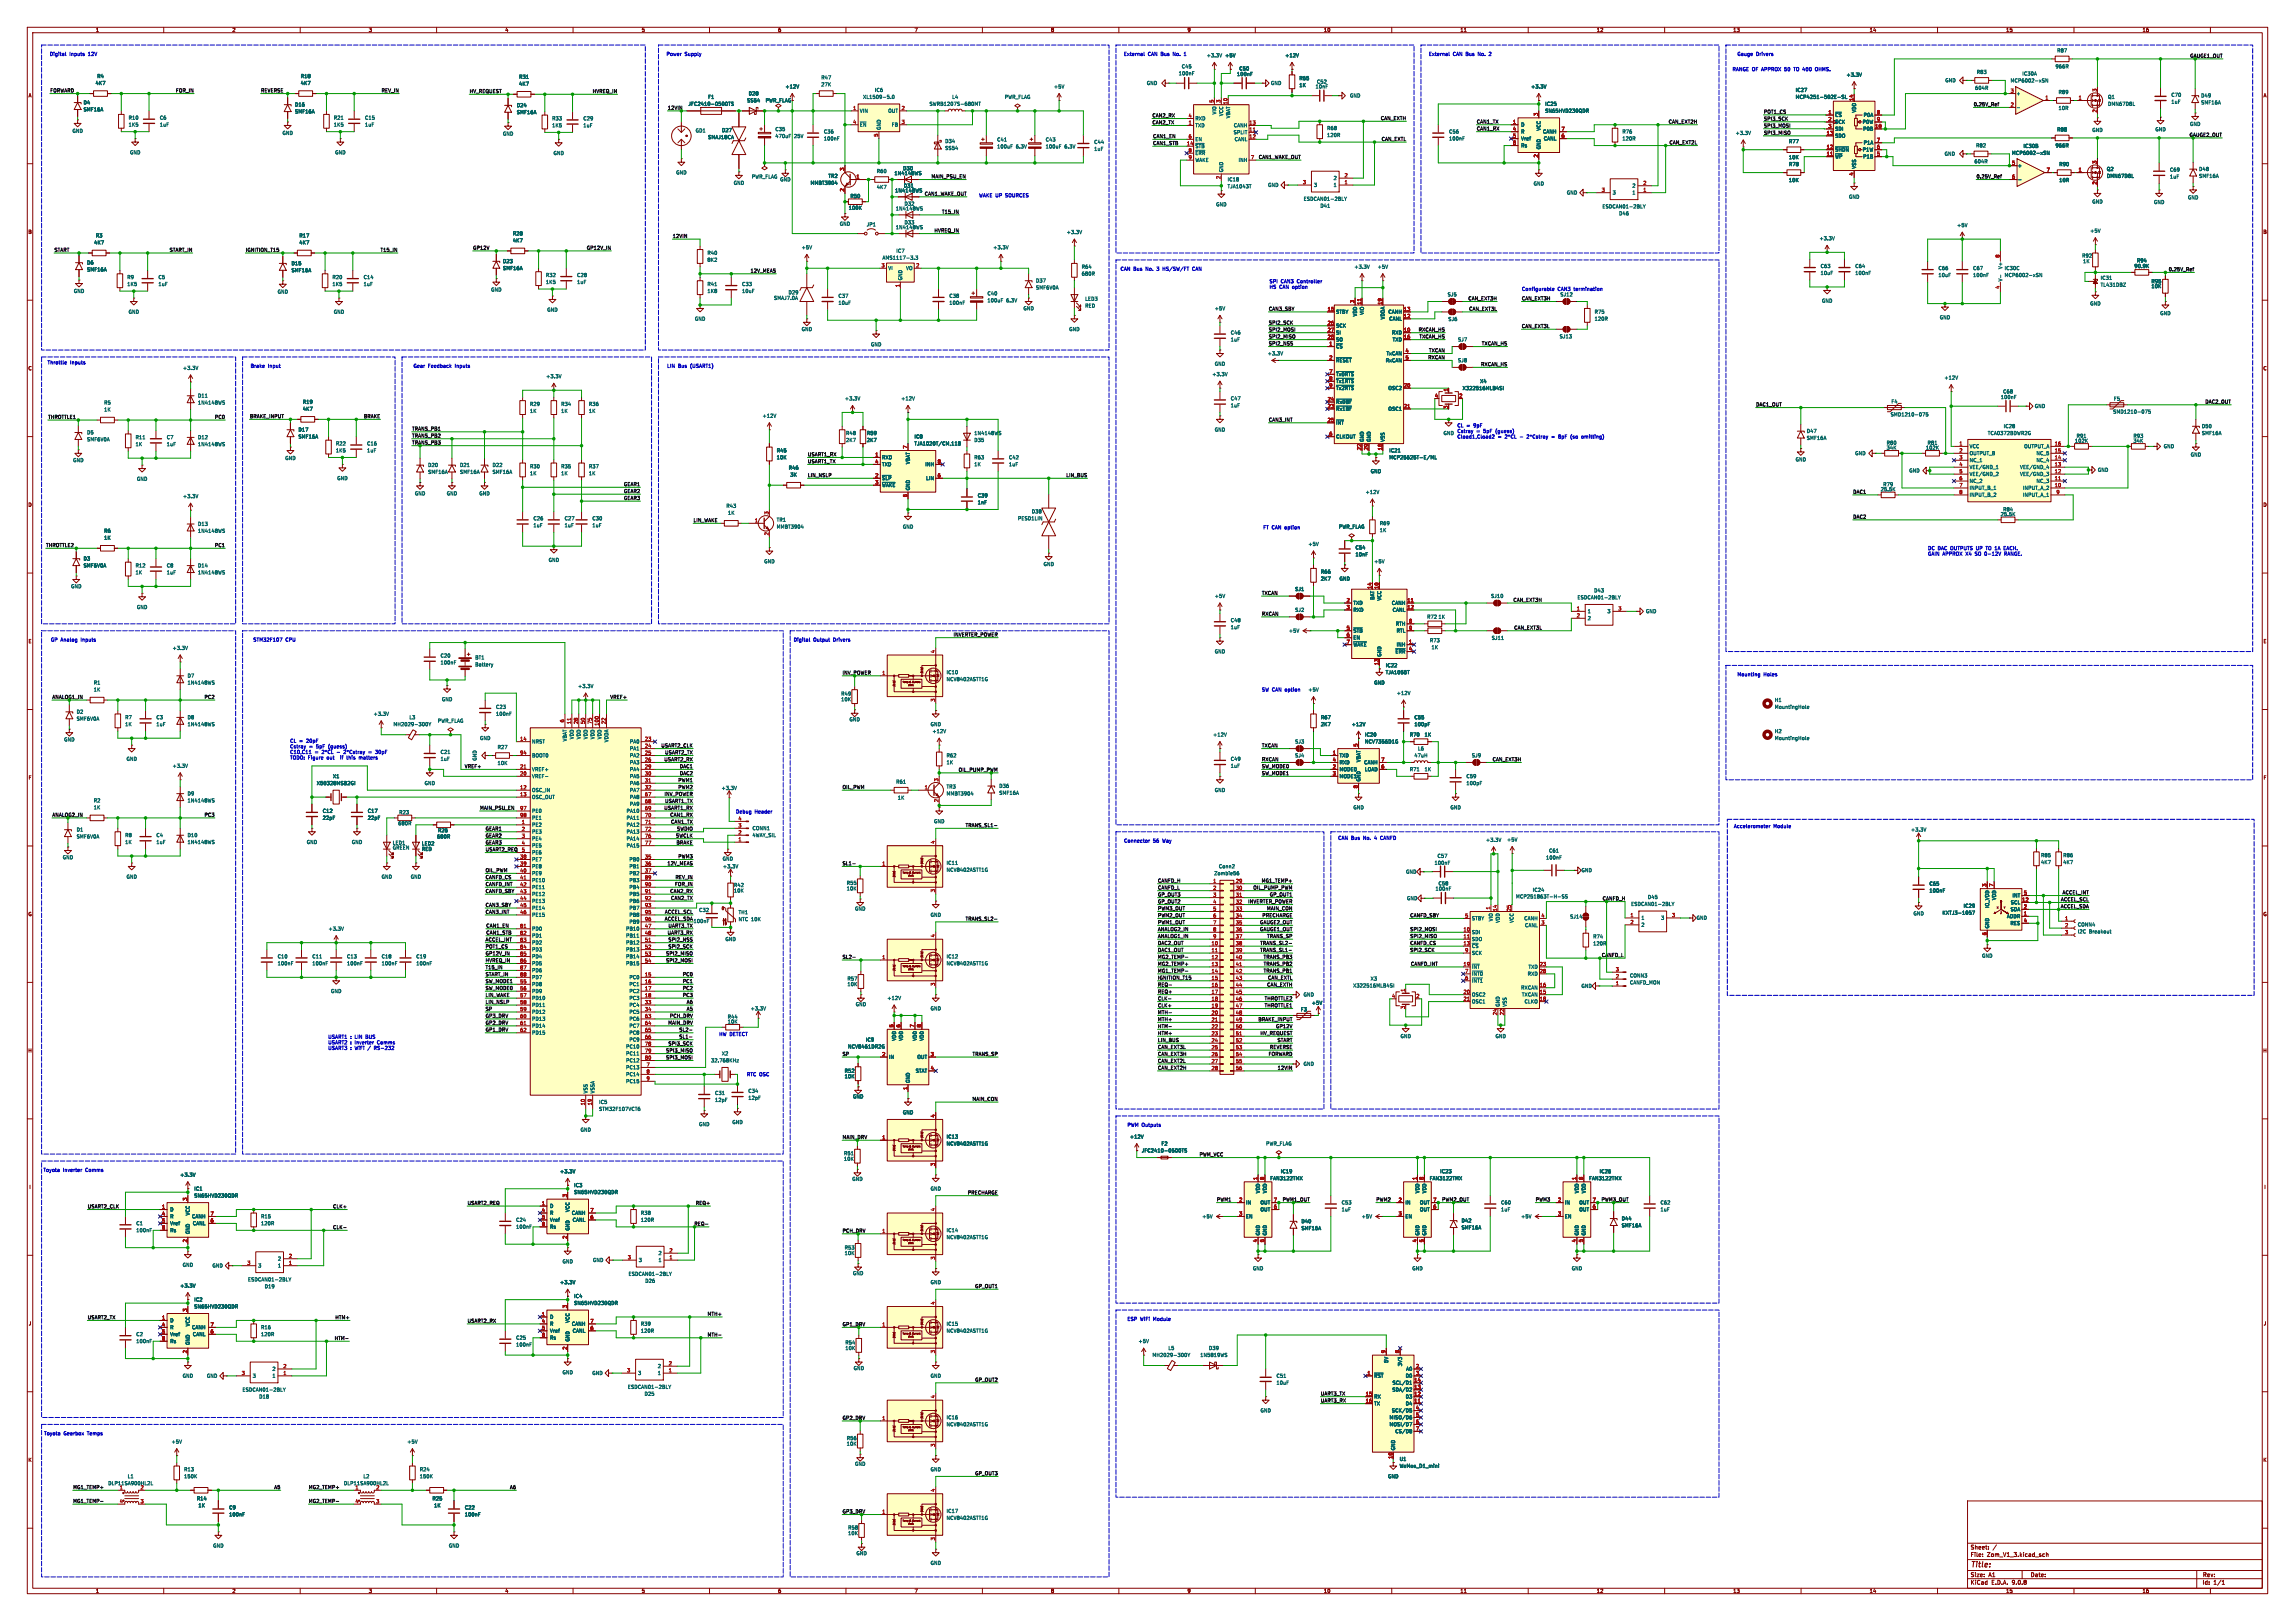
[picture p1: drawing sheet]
<svg xmlns="http://www.w3.org/2000/svg" width="841mm" height="594mm" viewBox="0 0 841 594" stroke-linecap="round" stroke-linejoin="round" font-family="sans-serif">
<defs><g id="words">
<text font-size="2.8" fill="#840000" x="722" y="574.9">Title:</text>
<g font-size="2.1" fill="#840000">
<text x="722" y="568">Sheet:</text>
<text x="722" y="570.7">File:</text>
<text x="728.1" y="570.7">Zom_V1_3.kicad_sch</text>
<text x="722" y="580.9">KiCad</text>
<text x="722" y="578.1">Size:</text>
<text x="728.7" y="578.1">A1</text>
<text x="729.7" y="580.9">E.D.A.</text>
<text x="737.3" y="580.9">9.0.8</text>
<text x="744" y="578.1">Date:</text>
<text x="807" y="578.3">Rev:</text>
<text x="807" y="580.9">Id:</text>
<text x="811.1" y="580.9">1/1</text>
</g>
<g font-size="1.8" fill="#840000">
<text x="35" y="11.9">1</text>
<text x="85" y="11.9">2</text>
<text x="135" y="11.9">3</text>
<text x="185" y="11.9">4</text>
<text x="235" y="11.9">5</text>
<text x="285" y="11.9">6</text>
<text x="335" y="11.9">7</text>
<text x="385" y="11.9">8</text>
<text x="435" y="11.9">9</text>
<text x="485" y="11.9">10</text>
<text x="535" y="11.9">11</text>
<text x="585" y="11.9">12</text>
<text x="635" y="11.9">13</text>
<text x="685" y="11.9">14</text>
<text x="735" y="11.9">15</text>
<text x="785" y="11.9">16</text>
<text x="10.3" y="35.9">A</text>
<text x="829.3" y="35.9">A</text>
<text x="10.3" y="85.9">B</text>
<text x="829.2" y="85.9">B</text>
<text x="10.3" y="135.9">C</text>
<text x="829.2" y="135.9">C</text>
<text x="10.3" y="185.9">D</text>
<text x="829.2" y="185.9">D</text>
<text x="10.3" y="235.9">E</text>
<text x="829.3" y="235.9">E</text>
<text x="10.3" y="285.9">F</text>
<text x="829.3" y="285.9">F</text>
<text x="10.3" y="335.9">G</text>
<text x="829.2" y="335.9">G</text>
<text x="10.2" y="385.9">H</text>
<text x="829.2" y="385.9">H</text>
<text x="10.6" y="435.9">I</text>
<text x="829.6" y="435.9">I</text>
<text x="10.4" y="485.9">J</text>
<text x="829.4" y="485.9">J</text>
<text x="10.3" y="535.9">K</text>
<text x="829.2" y="535.9">K</text>
<text x="35" y="583.9">1</text>
<text x="85" y="583.9">2</text>
<text x="135" y="583.9">3</text>
<text x="185" y="583.9">4</text>
<text x="235" y="583.9">5</text>
<text x="285" y="583.9">6</text>
<text x="335" y="583.9">7</text>
<text x="385" y="583.9">8</text>
<text x="435" y="583.9">9</text>
<text x="485" y="583.9">10</text>
<text x="535" y="583.9">11</text>
<text x="585" y="583.9">12</text>
<text x="635" y="583.9">13</text>
<text x="685" y="583.9">14</text>
<text x="735" y="583.9">15</text>
<text x="785" y="583.9">16</text>
</g>
<g font-size="1.8" fill="#0000c2">
<text x="18.1" y="20.7">Digital</text>
<text x="25.5" y="20.7">Inputs</text>
<text x="32.4" y="20.7">12V</text>
<text x="244.1" y="20.7">Power</text>
<text x="250.9" y="20.7">Supply</text>
<text x="411.7" y="20.7">External</text>
<text x="420.6" y="20.7">CAN Bus</text>
<text x="430.1" y="20.7">No.</text>
<text x="434.4" y="20.7">1</text>
<text x="523.5" y="20.7">External</text>
<text x="532.4" y="20.7">CAN Bus</text>
<text x="541.9" y="20.7">No.</text>
<text x="546.1" y="20.7">2</text>
<text x="636.5" y="20.7">Gauge</text>
<text x="643.5" y="20.7">Drivers</text>
<text x="634.7" y="26.3">RANGE OF APPROX 50</text>
<text x="657.8" y="26.3">TO 400</text>
<text x="666.1" y="26.3">OHMS.</text>
<text x="358.6" y="72.5">WAKE UP</text>
<text x="368.5" y="72.5">SOURCES</text>
<text x="410.5" y="99.4">CAN Bus</text>
<text x="419.9" y="99.4">No.</text>
<text x="424.2" y="99.4">3</text>
<text x="426.6" y="99.4">HS/SW/FT</text>
<text x="437.7" y="99.4">CAN</text>
<text x="465.1" y="104">SPI</text>
<text x="465.1" y="106">HS</text>
<text x="468.8" y="106">CAN option</text>
<text x="469.3" y="104">CAN3</text>
<text x="475.4" y="104">Controller</text>
<text x="557.6" y="106.8">Configurable</text>
<text x="570.8" y="106.8">CAN3</text>
<text x="576.8" y="106.8">termination</text>
<text x="17.3" y="133.7">Throttle</text>
<text x="25.7" y="133.7">Inputs</text>
<text x="91.7" y="135">Brake</text>
<text x="98.2" y="135">Input</text>
<text x="151.4" y="135">Gear</text>
<text x="156.8" y="135">Feedback</text>
<text x="166.8" y="135">Inputs</text>
<text x="244.3" y="135">LIN</text>
<text x="248.5" y="135">Bus</text>
<text x="253.1" y="135">(USART1)</text>
<text x="533.9" y="156.8">CL =</text>
<text x="533.9" y="158.9">Cstray</text>
<text x="533.9" y="160.9">Cload1,Cload2</text>
<text x="540.1" y="156.8">9pF</text>
<text x="541" y="158.9">=</text>
<text x="543.7" y="158.9">5pF</text>
<text x="548.4" y="158.9">(guess)</text>
<text x="548.9" y="160.9">=</text>
<text x="551.6" y="160.9">2*CL</text>
<text x="557.3" y="160.9">-</text>
<text x="560" y="160.9">2*Cstray</text>
<text x="572" y="160.9">8pF</text>
<text x="576.6" y="160.9">(so</text>
<text x="580.8" y="160.9">omitting)</text>
<text x="462.8" y="194.2">FT CAN option</text>
<text x="706.4" y="201.8">DC DAC OUTPUTS UP</text>
<text x="706.4" y="203.8">GAIN APPROX X4</text>
<text x="724" y="203.8">SO 0-12V</text>
<text x="728.2" y="201.8">TO 1A</text>
<text x="735.2" y="201.8">EACH.</text>
<text x="735.2" y="203.8">RANGE.</text>
<text x="18.5" y="235.3">GP Analog</text>
<text x="29.7" y="235.3">Inputs</text>
<text x="92.7" y="235.3">STM32F107</text>
<text x="104.6" y="235.3">CPU</text>
<text x="290.7" y="235.3">Digital</text>
<text x="298" y="235.3">Output</text>
<text x="305.4" y="235.3">Drivers</text>
<text x="636.5" y="248">Mounting</text>
<text x="646.2" y="248">Holes</text>
<text x="462.3" y="253.6">SW CAN option</text>
<text x="106.2" y="272.4">CL =</text>
<text x="106.2" y="274.4">Cstray</text>
<text x="112.4" y="272.4">20pF</text>
<text x="113.3" y="274.4">=</text>
<text x="116" y="274.4">5pF</text>
<text x="120.6" y="274.4">(guess)</text>
<text x="106.2" y="276.5">C10,C11</text>
<text x="106.2" y="278.5">TODO: Figure</text>
<text x="115.3" y="276.5">=</text>
<text x="118.1" y="276.5">2*CL</text>
<text x="119.9" y="278.5">out</text>
<text x="123.7" y="276.5">-</text>
<text x="125.2" y="278.5">if</text>
<text x="126.5" y="276.5">2*Cstray</text>
<text x="127.7" y="278.5">this</text>
<text x="132.4" y="278.5">matters</text>
<text x="138.5" y="276.5">30pF</text>
<text x="269.6" y="298.3">Debug</text>
<text x="276.5" y="298.3">Header</text>
<text x="635.3" y="303.6">Accelerometer</text>
<text x="649.9" y="303.6">Module</text>
<text x="411.8" y="309">Connector</text>
<text x="422.5" y="309">56</text>
<text x="426.1" y="309">Way</text>
<text x="490.2" y="308">CAN Bus</text>
<text x="499.7" y="308">No.</text>
<text x="504" y="308">4</text>
<text x="506.3" y="308">CANFD</text>
<text x="120.1" y="380.8">USART1</text>
<text x="120.1" y="382.9">USART2</text>
<text x="128.4" y="380.8">:</text>
<text x="128.4" y="382.9">:</text>
<text x="130.2" y="380.8">LIN</text>
<text x="130.2" y="382.9">Inverter</text>
<text x="134.3" y="380.8">BUS</text>
<text x="138.5" y="382.9">Comms</text>
<text x="263.4" y="379.8">HW DETECT</text>
<text x="120.1" y="384.9">USART3</text>
<text x="128.4" y="384.9">:</text>
<text x="130.2" y="384.9">WiFi</text>
<text x="135.1" y="384.9">/</text>
<text x="137.6" y="384.9">RS-232</text>
<text x="273.6" y="394.6">RTC OSC</text>
<text x="413" y="413.1">PWM Outputs</text>
<text x="15.8" y="429.6">Toyota</text>
<text x="23.1" y="429.6">Inverter</text>
<text x="31.4" y="429.6">Comms</text>
<text x="413" y="484.2">ESP</text>
<text x="417.8" y="484.2">WiFi</text>
<text x="422.7" y="484.2">Module</text>
<text x="16" y="526.1">Toyota</text>
<text x="23.3" y="526.1">Gearbox</text>
<text x="32.1" y="526.1">Temps</text>
</g>
<g font-size="1.8" fill="#006464">
<text x="442.1" y="21.2">+3.3V</text>
<text x="448.8" y="21.2">+5V</text>
<text x="470.8" y="21.2">+12V</text>
<text x="753.7" y="19.4">R87</text>
<text x="35.5" y="28.8">R4</text>
<text x="110.1" y="28.8">R18</text>
<text x="190.1" y="29.1">R31</text>
<text x="300.8" y="29.3">R47</text>
<text x="431.8" y="27.8">100nF</text>
<text x="432.9" y="25.2">C45</text>
<text x="453.1" y="28">100nF</text>
<text x="454" y="26">C50</text>
<text x="476" y="29.6">R65</text>
<text x="676.5" y="28.3">+3.3V</text>
<text x="724.2" y="27.3">R83</text>
<text x="740.9" y="27.9">IC30A</text>
<text x="753.1" y="25.2">966R</text>
<text x="34.9" y="31.3">4K7</text>
<text x="110.1" y="31.3">4K7</text>
<text x="190.1" y="31.6">4K7</text>
<text x="274.2" y="35.2">D28</text>
<text x="287.7" y="32.6">+12V</text>
<text x="300.8" y="31.9">27K</text>
<text x="320.4" y="33.9">IC6</text>
<text x="386.1" y="32.6">+5V</text>
<text x="420.1" y="31.3">GND</text>
<text x="465.6" y="31.3">GND</text>
<text x="476" y="32.1">1K</text>
<text x="481.9" y="32.6">10nF</text>
<text x="482.4" y="30.8">C52</text>
<text x="494.5" y="35.9">GND</text>
<text x="560.9" y="32.6">+3.3V</text>
<text x="657.9" y="33.9">IC27</text>
<text x="712.7" y="30.3">GND</text>
<text x="723.6" y="33.1">604R</text>
<text x="736.6" y="30.4">MCP6002-xSN</text>
<text x="738.8" y="35.2">+</text>
<text x="754.2" y="34.6">R89</text>
<text x="795.5" y="35.7">C70</text>
<text x="806.5" y="35.9">D49</text>
<text x="30.5" y="38.5">D4</text>
<text x="30.5" y="41">SMF16A</text>
<text x="108" y="41.8">SMF16A</text>
<text x="108" y="39.2">D16</text>
<text x="189.2" y="39.5">D24</text>
<text x="252.1" y="39">JFC2410-0500TS</text>
<text x="259.4" y="36.4">F1</text>
<text x="273.6" y="37.7">SS54</text>
<text x="280.4" y="37.7">PWR_FLAG</text>
<text x="315" y="41.5">VIN</text>
<text x="316.1" y="36.4">XL1509-5.0</text>
<text x="325.4" y="41.5">OUT</text>
<text x="340.5" y="39">SWRB1207S-680MT</text>
<text x="348.8" y="36.4">L4</text>
<text x="368.1" y="36.4">PWR_FLAG</text>
<text x="566.1" y="41.5">SN65HVD230QDR</text>
<text x="566.1" y="39">IC25</text>
<text x="657.9" y="36.4">MCP4251-502E-SL</text>
<text x="680.3" y="41.4" transform="rotate(-90 680.3 41.4)">VDD</text>
<text x="754.2" y="40.5">10R</text>
<text x="772.3" y="39">DMN67D8L</text>
<text x="772.3" y="36.4">Q1</text>
<text x="795.5" y="38.2">1uF</text>
<text x="806.5" y="38.5">SMF16A</text>
<text x="47" y="44">R10</text>
<text x="47" y="46.6">1K5</text>
<text x="58.4" y="44">C6</text>
<text x="58.4" y="46.6">1uF</text>
<text x="122.2" y="44">R21</text>
<text x="122.2" y="46.6">1K5</text>
<text x="133.6" y="46.6">1uF</text>
<text x="133.6" y="44">C15</text>
<text x="189.2" y="42">SMF16A</text>
<text x="202.2" y="44.3">R33</text>
<text x="202.2" y="46.8">1K5</text>
<text x="213.6" y="46.8">1uF</text>
<text x="213.6" y="44.3">C29</text>
<text x="315" y="46.6">~{EN}</text>
<text x="322.9" y="47.8" transform="rotate(-90 322.9 47.8)">GND</text>
<text x="326.6" y="46.6">FB</text>
<text x="437.9" y="44.3">RXD</text>
<text x="437.9" y="46.8">TXD</text>
<text x="445.9" y="42.1" transform="rotate(-90 445.9 42.1)">VIO</text>
<text x="448.4" y="42.7" transform="rotate(-90 448.4 42.7)">VCC</text>
<text x="451" y="43.5" transform="rotate(-90 451 43.5)">VBAT</text>
<text x="452" y="46.8">CANH</text>
<text x="486.2" y="47.9">R68</text>
<text x="557.3" y="46.6">D</text>
<text x="672.3" y="43">~{CS}</text>
<text x="672.3" y="45.6">SCK</text>
<text x="682.4" y="45.6">P0W</text>
<text x="682.8" y="43">P0A</text>
<text x="802.4" y="46.3">GND</text>
<text x="26.4" y="48.9">GND</text>
<text x="103.4" y="49.6">GND</text>
<text x="184.1" y="49.9">GND</text>
<text x="254.8" y="48.7">GD1</text>
<text x="259.3" y="51.2">SMAJ18CA</text>
<text x="264.4" y="48.6">D27</text>
<text x="284" y="50.8">470uF</text>
<text x="284" y="48.2">C35</text>
<text x="291" y="50.8">25V</text>
<text x="301.8" y="51.7">100nF</text>
<text x="301.8" y="49.1">C36</text>
<text x="346.2" y="52.6">D34</text>
<text x="365.3" y="52">C41</text>
<text x="383" y="52">C43</text>
<text x="400.8" y="52.9">C44</text>
<text x="437.9" y="51.9">EN</text>
<text x="451.9" y="49.4">SPLIT</text>
<text x="452.3" y="51.9">CANL</text>
<text x="486.2" y="50.4">120R</text>
<text x="530.9" y="51.7">100nF</text>
<text x="530.9" y="49.1">C56</text>
<text x="557.3" y="49.1">R</text>
<text x="557.3" y="51.7">Vref</text>
<text x="564.7" y="48" transform="rotate(-90 564.7 48)">VCC</text>
<text x="565.3" y="49.1">CANH</text>
<text x="565.6" y="51.7">CANL</text>
<text x="594.4" y="51.7">120R</text>
<text x="594.4" y="49.1">R76</text>
<text x="635.9" y="49.6">+3.3V</text>
<text x="655.4" y="52.7">R77</text>
<text x="672.3" y="48.1">SDI</text>
<text x="672.3" y="50.6">SDO</text>
<text x="682.6" y="48.1">P0B</text>
<text x="682.8" y="53.2">P1A</text>
<text x="753.7" y="48.4">R88</text>
<text x="766.6" y="48.5">GND</text>
<text x="789.7" y="48.3">GND</text>
<text x="47.5" y="56.7">GND</text>
<text x="122.7" y="56.7">GND</text>
<text x="202.7" y="57">GND</text>
<text x="346.2" y="55.2">SS54</text>
<text x="365.3" y="54.6">100uF</text>
<text x="372.3" y="54.6">6.3V</text>
<text x="383" y="54.6">100uF</text>
<text x="390.1" y="54.6">6.3V</text>
<text x="400.8" y="55.5">1uF</text>
<text x="437.9" y="54.5">~{STB}</text>
<text x="437.9" y="57">~{ERR}</text>
<text x="437.9" y="59.5">WAKE</text>
<text x="453.7" y="59.5">INH</text>
<text x="557.3" y="54.2">Rs</text>
<text x="564.7" y="54.9" transform="rotate(-90 564.7 54.9)">GND</text>
<text x="655.4" y="58.5">10K</text>
<text x="672.3" y="55.7">~{SHDN}</text>
<text x="672.3" y="58.3">~{WP}</text>
<text x="682.4" y="55.7">P1W</text>
<text x="682.6" y="58.3">P1B</text>
<text x="712.5" y="57.3">GND</text>
<text x="724" y="54.2">R82</text>
<text x="737.1" y="56.9">MCP6002-xSN</text>
<text x="741.3" y="54.4">IC30B</text>
<text x="753.1" y="54.2">966R</text>
<text x="247.6" y="64.1">GND</text>
<text x="275.3" y="65.6">PWR_FLAG</text>
<text x="303.4" y="65.4">TR2</text>
<text x="321.1" y="63.6">R60</text>
<text x="327.6" y="64.4">1N4148WS</text>
<text x="330.8" y="62.6">D30</text>
<text x="448.4" y="63.2" transform="rotate(-90 448.4 63.2)">GND</text>
<text x="655.4" y="61.1">R78</text>
<text x="680.3" y="62" transform="rotate(-90 680.3 62)">VSS</text>
<text x="723.4" y="60">604R</text>
<text x="739.3" y="61.6">+</text>
<text x="754.5" y="61.1">R90</text>
<text x="771.9" y="65.4">DMN67D8L</text>
<text x="771.9" y="62.8">Q2</text>
<text x="795" y="65.6">1uF</text>
<text x="795" y="63.1">C69</text>
<text x="805.7" y="65.4">SMF16A</text>
<text x="805.7" y="62.8">D48</text>
<text x="268.7" y="67.9">GND</text>
<text x="285.7" y="66.6">GND</text>
<text x="296.9" y="67.9">MMBT3904</text>
<text x="321.1" y="69.4">4K7</text>
<text x="327.9" y="70.7">1N4148WS</text>
<text x="331" y="68.9">D31</text>
<text x="449.7" y="66.6">IC18</text>
<text x="449.7" y="69.2">TJA1043T</text>
<text x="464.5" y="68.7">GND</text>
<text x="481.3" y="68.7">3</text>
<text x="488.6" y="68.7">1</text>
<text x="488.6" y="66.1">2</text>
<text x="561.8" y="68.2">GND</text>
<text x="574" y="71.5">GND</text>
<text x="590.8" y="71.5">3</text>
<text x="598" y="71.5">1</text>
<text x="598" y="68.9">2</text>
<text x="655.4" y="66.9">10K</text>
<text x="754.5" y="66.9">10R</text>
<text x="310.9" y="77.1">100K</text>
<text x="311.5" y="72.7">R50</text>
<text x="328.1" y="77.3">1N4148WS</text>
<text x="331.3" y="75.5">D32</text>
<text x="445.5" y="75.8">GND</text>
<text x="477.6" y="73.8">ESDCAN01-2BLY</text>
<text x="483.7" y="76.3">D41</text>
<text x="587.1" y="76.6">ESDCAN01-2BLY</text>
<text x="677.4" y="73">GND</text>
<text x="766.6" y="74.8">GND</text>
<text x="789.2" y="75">GND</text>
<text x="801.6" y="73.3">GND</text>
<text x="307.6" y="82.9">GND</text>
<text x="317.5" y="83.2">JP1</text>
<text x="331.3" y="82.4">D33</text>
<text x="593.2" y="79.1">D46</text>
<text x="717" y="83.4">+5V</text>
<text x="34.4" y="89.8">4K7</text>
<text x="35" y="87.2">R3</text>
<text x="109.6" y="87.2">R17</text>
<text x="109.6" y="89.8">4K7</text>
<text x="187.8" y="86.5">R28</text>
<text x="187.8" y="89">4K7</text>
<text x="328.1" y="84.2">1N4148WS</text>
<text x="390.8" y="86">+3.3V</text>
<text x="666.6" y="88.2">+3.3V</text>
<text x="765.8" y="85.4">+5V</text>
<text x="259.1" y="93.6">R40</text>
<text x="293.6" y="91.5">+5V</text>
<text x="323.3" y="95.4">AMS1117-3.3</text>
<text x="328.3" y="92.8">IC7</text>
<text x="363.8" y="91.5">+3.3V</text>
<text x="762.8" y="94.6">R92</text>
<text x="31.8" y="97.1">D6</text>
<text x="31.8" y="99.7">SMF16A</text>
<text x="106.7" y="99.9">SMF16A</text>
<text x="106.7" y="97.4">D15</text>
<text x="184.2" y="99.2">SMF16A</text>
<text x="184.2" y="96.6">D23</text>
<text x="199.9" y="101.7">R32</text>
<text x="211.3" y="101.7">C28</text>
<text x="259.1" y="96.1">8K2</text>
<text x="325.4" y="99.2">VI</text>
<text x="331.9" y="99.2">VO</text>
<text x="396.2" y="101.2">680R</text>
<text x="396.2" y="98.7">R64</text>
<text x="496.2" y="98.7">+3.3V</text>
<text x="504.7" y="98.7">+5V</text>
<text x="667" y="98.4">C63</text>
<text x="667" y="100.9">10uF</text>
<text x="679.7" y="100.9">100nF</text>
<text x="679.7" y="98.4">C64</text>
<text x="710.2" y="99.2">C66</text>
<text x="710.2" y="101.7">10uF</text>
<text x="722.9" y="101.7">100nF</text>
<text x="722.9" y="99.2">C67</text>
<text x="733.9" y="98.7" transform="rotate(-90 733.9 98.7)">V+</text>
<text x="734.4" y="99.2">IC30C</text>
<text x="734.4" y="101.7">MCP6002-xSN</text>
<text x="763.2" y="96.6">1K</text>
<text x="782" y="98.4">90.9K</text>
<text x="782.9" y="96.4">R94</text>
<text x="26.9" y="107.5">GND</text>
<text x="46.5" y="102.5">R9</text>
<text x="46.5" y="105">1K5</text>
<text x="57.9" y="102.5">C5</text>
<text x="57.9" y="105">1uF</text>
<text x="101.6" y="107.8">GND</text>
<text x="121.7" y="102.5">R20</text>
<text x="121.7" y="105">1K5</text>
<text x="133.1" y="105">1uF</text>
<text x="133.1" y="102.5">C14</text>
<text x="179.8" y="107">GND</text>
<text x="199.9" y="104.2">1K5</text>
<text x="211.3" y="104.2">1uF</text>
<text x="259.1" y="105">R41</text>
<text x="259.1" y="107.5">1K8</text>
<text x="271.8" y="105">C33</text>
<text x="271.8" y="107.5">10uF</text>
<text x="330.8" y="102.9" transform="rotate(-90 330.8 102.9)">GND</text>
<text x="379.5" y="106.3">SMF6V0A</text>
<text x="379.5" y="103.7">D37</text>
<text x="733.9" y="103.3" transform="rotate(-90 733.9 103.3)">V-</text>
<text x="769.6" y="105.3">TL431DBZ</text>
<text x="769.6" y="102.7">IC31</text>
<text x="788.2" y="104">R95</text>
<text x="788.2" y="105.8">10K</text>
<text x="283.5" y="110.1">SMAJ7.0A</text>
<text x="288.8" y="108.1">D29</text>
<text x="307.1" y="109.3">C37</text>
<text x="307.1" y="111.9">10uF</text>
<text x="347.7" y="111.9">100nF</text>
<text x="347.7" y="109.3">C38</text>
<text x="361.7" y="111">100uF</text>
<text x="361.7" y="108.4">C40</text>
<text x="368.7" y="111">6.3V</text>
<text x="374.9" y="113.9">GND</text>
<text x="397.5" y="110.4">LED3</text>
<text x="397.5" y="112.9">RED</text>
<text x="445" y="113.9">+5V</text>
<text x="530.3" y="108.8">SJ5</text>
<text x="571.6" y="108.8">SJ12</text>
<text x="667.5" y="111.1">GND</text>
<text x="765.8" y="112.1">GND</text>
<text x="47" y="115.2">GND</text>
<text x="122.2" y="115.2">GND</text>
<text x="200.4" y="114.4">GND</text>
<text x="254.5" y="117.7">GND</text>
<text x="489.5" y="115.2">STBY</text>
<text x="497.4" y="116.1" transform="rotate(-90 497.4 116.1)">VDD</text>
<text x="500" y="115.5" transform="rotate(-90 500 115.5)">VIO</text>
<text x="507.6" y="117.2" transform="rotate(-90 507.6 117.2)">VDDA</text>
<text x="508.6" y="115.2">CANH</text>
<text x="508.9" y="117.7">CANL</text>
<text x="530.6" y="117.8">SJ6</text>
<text x="584.2" y="117.7">120R</text>
<text x="584.2" y="115.2">R75</text>
<text x="710.7" y="117.2">GND</text>
<text x="791.5" y="115.7">GND</text>
<text x="293.6" y="121.5">GND</text>
<text x="391.7" y="121.5">GND</text>
<text x="450.9" y="125.3">1uF</text>
<text x="450.9" y="122.8">C46</text>
<text x="489.5" y="120.2">SCK</text>
<text x="489.5" y="122.8">SI</text>
<text x="489.5" y="125.3">SO</text>
<text x="509.9" y="122.8">RXD</text>
<text x="510.2" y="125.3">TXD</text>
<text x="534.1" y="125.3">SJ7</text>
<text x="571.4" y="124.2">SJ13</text>
<text x="319" y="127.1">GND</text>
<text x="464.4" y="130.4">+3.3V</text>
<text x="489.5" y="127.9">~{CS}</text>
<text x="508" y="130.4">TxCAN</text>
<text x="66.9" y="135.7">+3.3V</text>
<text x="445" y="134.2">GND</text>
<text x="489.5" y="132.9">~{RESET}</text>
<text x="507.7" y="132.9">RxCAN</text>
<text x="534.1" y="132.9">SJ8</text>
<text x="200" y="138.8">+3.3V</text>
<text x="444.1" y="138">+3.3V</text>
<text x="489.5" y="138">~{Tx0RTS}</text>
<text x="489.5" y="140.6">~{Tx1RTS}</text>
<text x="489.5" y="143.1">~{Tx2RTS}</text>
<text x="508.6" y="143.1">OSC2</text>
<text x="535.8" y="143.1">X322516MLB4SI</text>
<text x="542.2" y="140.6">X4</text>
<text x="712.4" y="139.3">+12V</text>
<text x="38" y="148.4">R5</text>
<text x="72.4" y="148.4">1N4148WS</text>
<text x="72.4" y="145.9">D11</text>
<text x="110.8" y="148.2">R19</text>
<text x="194.1" y="148.9">R29</text>
<text x="205.5" y="148.9">R34</text>
<text x="215.7" y="148.9">R36</text>
<text x="309.5" y="146.9">+3.3V</text>
<text x="330.1" y="146.9">+12V</text>
<text x="450.9" y="149.5">1uF</text>
<text x="450.9" y="146.9">C47</text>
<text x="489.5" y="148.2">~{Rx0BF}</text>
<text x="693" y="148">F4</text>
<text x="733.1" y="146.4">100nF</text>
<text x="733.9" y="144.4">C68</text>
<text x="745.5" y="149.7">GND</text>
<text x="774.5" y="147">F5</text>
<text x="38" y="151">1K</text>
<text x="110.8" y="150.7">4K7</text>
<text x="194.1" y="151.5">1K</text>
<text x="205.5" y="151.5">1K</text>
<text x="215.7" y="151.5">1K</text>
<text x="279.3" y="153.3">+12V</text>
<text x="489.5" y="150.7">~{Rx1BF}</text>
<text x="489.5" y="155.8">~{INT}</text>
<text x="508.6" y="150.7">OSC1</text>
<text x="692.7" y="152.8">SMD1210-075</text>
<text x="774.2" y="151.8">SMD1210-075</text>
<text x="31.8" y="159.4">D5</text>
<text x="31.8" y="161.9">SMF6V0A</text>
<text x="49.5" y="161.1">R11</text>
<text x="61" y="161.1">C7</text>
<text x="72.4" y="161.1">D12</text>
<text x="109.2" y="160.9">SMF16A</text>
<text x="109.2" y="158.3">D17</text>
<text x="309.9" y="159.6">R48</text>
<text x="317.5" y="159.6">R59</text>
<text x="334.9" y="160.9">IC8</text>
<text x="356.9" y="159.6">1N4148WS</text>
<text x="445" y="158.3">GND</text>
<text x="489.5" y="160.9">CLKOUT</text>
<text x="528.8" y="159.6">GND</text>
<text x="661.9" y="161.4">SMF16A</text>
<text x="661.9" y="158.9">D47</text>
<text x="728.3" y="159.6">TCA0372BDWR2G</text>
<text x="734.1" y="157.1">IC28</text>
<text x="760.8" y="160.6">R91</text>
<text x="781.6" y="160.6">R93</text>
<text x="806.7" y="157.1">D50</text>
<text x="806.7" y="159.6">SMF16A</text>
<text x="49.5" y="163.7">1K</text>
<text x="61" y="163.7">1uF</text>
<text x="72.4" y="163.7">1N4148WS</text>
<text x="122.9" y="163.4">R22</text>
<text x="122.9" y="166">1K5</text>
<text x="134.4" y="166">1uF</text>
<text x="134.4" y="163.4">C16</text>
<text x="284.5" y="166">R45</text>
<text x="309.9" y="162.2">2K7</text>
<text x="317.5" y="162.2">2K7</text>
<text x="334.9" y="163.4">TJA1020T/CM,118</text>
<text x="356.9" y="162.2">D35</text>
<text x="500" y="162.1" transform="rotate(-90 500 162.1)">GND</text>
<text x="502.5" y="162.1" transform="rotate(-90 502.5 162.1)">GND</text>
<text x="507.6" y="162.1" transform="rotate(-90 507.6 162.1)">VSS</text>
<text x="508.9" y="166">IC21</text>
<text x="679.7" y="167">GND</text>
<text x="691.2" y="163.2">R80</text>
<text x="691.2" y="164.9">34K</text>
<text x="705.6" y="164.9">102K</text>
<text x="706.2" y="163.2">R81</text>
<text x="721.6" y="164.4">VCC</text>
<text x="721.6" y="167">OUTPUT_B</text>
<text x="741.6" y="164.4">OUTPUT_A</text>
<text x="746.1" y="167">NC_5</text>
<text x="760.2" y="162.4">102K</text>
<text x="781.6" y="162.4">34K</text>
<text x="792.7" y="164.4">GND</text>
<text x="802.6" y="167.5">GND</text>
<text x="26.7" y="169.5">GND</text>
<text x="104.4" y="168.8">GND</text>
<text x="156.7" y="173.8">SMF16A</text>
<text x="156.7" y="171.3">D20</text>
<text x="168.4" y="173.8">SMF16A</text>
<text x="168.4" y="171.3">D21</text>
<text x="180.3" y="173.8">SMF16A</text>
<text x="180.3" y="171.3">D22</text>
<text x="194.1" y="171.8">R30</text>
<text x="205.5" y="171.8">R35</text>
<text x="215.7" y="171.8">R37</text>
<text x="284.5" y="168.5">10K</text>
<text x="288.9" y="172.3">R46</text>
<text x="323.1" y="168.5">RXD</text>
<text x="323.1" y="171">TXD</text>
<text x="333.6" y="170.2" transform="rotate(-90 333.6 170.2)">VBAT</text>
<text x="338.9" y="171">INH</text>
<text x="356.9" y="171">1K</text>
<text x="356.9" y="168.5">R63</text>
<text x="369.6" y="171">1uF</text>
<text x="369.6" y="168.5">C42</text>
<text x="502.2" y="173.6">GND</text>
<text x="508.9" y="168.5">MCP25625T-E/ML</text>
<text x="657.9" y="169.3">GND</text>
<text x="699.5" y="173.3">GND</text>
<text x="721.6" y="169.5">NC_1</text>
<text x="721.6" y="172.1">VEE/GND_1</text>
<text x="740.1" y="172.1">VEE/GND_4</text>
<text x="746.1" y="169.5">NC_4</text>
<text x="768.6" y="173.1">GND</text>
<text x="50" y="176.4">GND</text>
<text x="123.4" y="176.1">GND</text>
<text x="194.1" y="174.3">1K</text>
<text x="205.5" y="174.3">1K</text>
<text x="215.7" y="174.3">1K</text>
<text x="289.5" y="174.9">3K</text>
<text x="323.1" y="176.1">~{SLP}</text>
<text x="323.1" y="178.7">~{WAKE}</text>
<text x="333.6" y="179.8" transform="rotate(-90 333.6 179.8)">GND</text>
<text x="339.2" y="176.1">LIN</text>
<text x="689.9" y="178.4">R79</text>
<text x="721.6" y="174.6">VEE/GND_2</text>
<text x="721.6" y="177.1">NC_2</text>
<text x="721.6" y="179.7">INPUT_B_1</text>
<text x="740.1" y="174.6">VEE/GND_3</text>
<text x="741.1" y="179.7">INPUT_A_2</text>
<text x="746.1" y="177.1">NC_3</text>
<text x="66.9" y="182.7">+3.3V</text>
<text x="151.9" y="181.7">GND</text>
<text x="163.6" y="181.7">GND</text>
<text x="175.5" y="181.7">GND</text>
<text x="358.1" y="185">1nF</text>
<text x="358.1" y="182.5">C39</text>
<text x="500.3" y="181.2">+12V</text>
<text x="689" y="180.2">25.5K</text>
<text x="721.6" y="182.2">INPUT_B_2</text>
<text x="741.1" y="182.2">INPUT_A_1</text>
<text x="195.3" y="190.9">C26</text>
<text x="206.8" y="190.9">C27</text>
<text x="216.9" y="190.9">C30</text>
<text x="266" y="186.3">R43</text>
<text x="266.6" y="188.8">1K</text>
<text x="284.5" y="191.4">TR1</text>
<text x="372.9" y="190.9">PESD1LIN</text>
<text x="378" y="188.3">D38</text>
<text x="733" y="189.3">25.5K</text>
<text x="733.9" y="187.6">R84</text>
<text x="38" y="195.4">R6</text>
<text x="38" y="198">1K</text>
<text x="72.4" y="195.4">1N4148WS</text>
<text x="72.4" y="192.9">D13</text>
<text x="195.3" y="193.4">1uF</text>
<text x="206.8" y="193.4">1uF</text>
<text x="216.9" y="193.4">1uF</text>
<text x="284.5" y="193.9">MMBT3904</text>
<text x="330.7" y="193.9">GND</text>
<text x="490.5" y="193.9">PWR_FLAG</text>
<text x="505.5" y="195.2">1K</text>
<text x="505.5" y="192.6">R69</text>
<text x="479.3" y="200.3">+5V</text>
<text x="496.6" y="201.5">C54</text>
<text x="30.5" y="205.6">D3</text>
<text x="30.5" y="208.1">SMF6V0A</text>
<text x="49.5" y="208.1">R12</text>
<text x="61" y="208.1">C8</text>
<text x="72.4" y="208.1">D14</text>
<text x="200.9" y="206.1">GND</text>
<text x="279.9" y="206.6">GND</text>
<text x="382.3" y="207.6">GND</text>
<text x="496.6" y="204.1">10nF</text>
<text x="503.4" y="206.6">+5V</text>
<text x="25.9" y="215.7">GND</text>
<text x="49.5" y="210.7">1K</text>
<text x="61" y="210.7">1uF</text>
<text x="72.4" y="210.7">1N4148WS</text>
<text x="483.9" y="210.4">R66</text>
<text x="483.9" y="213">2K7</text>
<text x="490.7" y="213">GND</text>
<text x="445" y="219.3">+5V</text>
<text x="474.5" y="216.8">SJ1</text>
<text x="495.8" y="221.8">TXD</text>
<text x="503.8" y="219.9" transform="rotate(-90 503.8 219.9)">BAT</text>
<text x="506.3" y="220.2" transform="rotate(-90 506.3 220.2)">VCC</text>
<text x="509.9" y="221.8">CANH</text>
<text x="546.2" y="219.3">SJ10</text>
<text x="577.9" y="219.8">ESDCAN01-2BLY</text>
<text x="584" y="217.3">D43</text>
<text x="50" y="223.4">GND</text>
<text x="474.5" y="224.4">SJ2</text>
<text x="495.8" y="224.4">RXD</text>
<text x="510.2" y="224.4">CANL</text>
<text x="522.8" y="226.9">R72</text>
<text x="527" y="226.9">1K</text>
<text x="581.7" y="224.9">1</text>
<text x="581.7" y="227.4">2</text>
<text x="588.9" y="224.9">3</text>
<text x="603" y="224.9">GND</text>
<text x="450.9" y="230.7">1uF</text>
<text x="450.9" y="228.2">C48</text>
<text x="472.2" y="232">+5V</text>
<text x="495.8" y="232">~{STB}</text>
<text x="511.3" y="229.5">RTH</text>
<text x="511.6" y="232">RTL</text>
<text x="63.1" y="238.4">+3.3V</text>
<text x="445" y="239.6">GND</text>
<text x="495.8" y="234.5">EN</text>
<text x="495.8" y="237.1">~{WAKE}</text>
<text x="511.2" y="239.6">~{ERR}</text>
<text x="511.6" y="237.1">INH</text>
<text x="523.8" y="235.6">R73</text>
<text x="524.4" y="238.1">1K</text>
<text x="546.5" y="234.7">SJ11</text>
<text x="161.3" y="243.7">100nF</text>
<text x="161.3" y="241.1">C20</text>
<text x="174" y="241.8">BT1</text>
<text x="174" y="244.4">Battery</text>
<text x="506.3" y="240.8" transform="rotate(-90 506.3 240.8)">GND</text>
<text x="507.7" y="244.7">IC22</text>
<text x="34.2" y="251.1">R1</text>
<text x="68.6" y="248.5">D7</text>
<text x="68.6" y="251.1">1N4148WS</text>
<text x="346.7" y="249.8">NCV8402ASTT1G</text>
<text x="346.7" y="247.2">IC10</text>
<text x="503.4" y="251.1">GND</text>
<text x="507.7" y="247.2">TJA1055T</text>
<text x="34.2" y="253.6">1K</text>
<text x="161.8" y="257.1">GND</text>
<text x="211.7" y="252.3">+3.3V</text>
<text x="308.1" y="255.1">R49</text>
<text x="308.1" y="257.1">10K</text>
<text x="479.3" y="253.6">+5V</text>
<text x="511.7" y="254.9">+12V</text>
<text x="650.2" y="257.4">H1</text>
<text x="27.9" y="261.7">D2</text>
<text x="45.7" y="263.8">R7</text>
<text x="57.2" y="263.8">C3</text>
<text x="68.6" y="263.8">D8</text>
<text x="136.8" y="262.5">+3.3V</text>
<text x="149.9" y="263.8">L3</text>
<text x="181.6" y="262.5">100nF</text>
<text x="181.6" y="259.9">C23</text>
<text x="483.9" y="263.8">R67</text>
<text x="518.2" y="263.8">C55</text>
<text x="650.2" y="259.9">MountingHole</text>
<text x="27.9" y="264.3">SMF6V0A</text>
<text x="45.7" y="266.3">1K</text>
<text x="57.2" y="266.3">1uF</text>
<text x="68.6" y="266.3">1N4148WS</text>
<text x="144" y="266.3">MH2029-300Y</text>
<text x="160.3" y="265">PWR_FLAG</text>
<text x="311.1" y="264.5">GND</text>
<text x="340.9" y="266.3">GND</text>
<text x="341.5" y="268.8">+12V</text>
<text x="483.9" y="266.3">2K7</text>
<text x="495.2" y="266.3">+12V</text>
<text x="518.2" y="266.3">100pF</text>
<text x="650.2" y="268.8">H2</text>
<text x="23.4" y="271.9">GND</text>
<text x="175.8" y="271.4">GND</text>
<text x="182.2" y="274.7">R27</text>
<text x="194.8" y="272.6">NRST</text>
<text x="207.9" y="271.8" transform="rotate(-90 207.9 271.8)">VBAT</text>
<text x="210.4" y="271" transform="rotate(-90 210.4 271)">VDD</text>
<text x="213" y="271" transform="rotate(-90 213 271)">VDD</text>
<text x="215.5" y="271" transform="rotate(-90 215.5 271)">VDD</text>
<text x="218" y="271" transform="rotate(-90 218 271)">VDD</text>
<text x="220.6" y="271" transform="rotate(-90 220.6 271)">VDD</text>
<text x="223.1" y="272.1" transform="rotate(-90 223.1 272.1)">VDDA</text>
<text x="230.7" y="272.6">PA0</text>
<text x="230.7" y="275.2">PA1</text>
<text x="444.4" y="270.1">+12V</text>
<text x="474.5" y="272.6">SJ3</text>
<text x="500" y="270.1">IC20</text>
<text x="500" y="272.6">NCV7356D1G</text>
<text x="516.5" y="270.1">R70</text>
<text x="519.5" y="275.2">L6</text>
<text x="521.9" y="270.1">1K</text>
<text x="650.2" y="271.4">MountingHole</text>
<text x="46.2" y="279">GND</text>
<text x="63.1" y="281.5">+3.3V</text>
<text x="161.3" y="279">1uF</text>
<text x="161.3" y="276.5">C21</text>
<text x="174.9" y="278.9" transform="rotate(-90 174.9 278.9)">GND</text>
<text x="182.2" y="280.5">10K</text>
<text x="194.8" y="277.7">BOOT0</text>
<text x="230.7" y="277.7">PA2</text>
<text x="230.7" y="280.3">PA3</text>
<text x="346.7" y="280.3">1K</text>
<text x="346.7" y="277.7">R62</text>
<text x="450.9" y="281.5">1uF</text>
<text x="450.9" y="279">C49</text>
<text x="474.5" y="277.7">SJ4</text>
<text x="490.7" y="277.7">TXD</text>
<text x="490.7" y="280.3">RXD</text>
<text x="498.7" y="279.4" transform="rotate(-90 498.7 279.4)">VBAT</text>
<text x="499.7" y="280.3">CANH</text>
<text x="518.1" y="277.7">47uH</text>
<text x="539.2" y="277.7">SJ9</text>
<text x="116" y="287.9">X50328MSB2GI</text>
<text x="121.9" y="285.3">X1</text>
<text x="155.4" y="287.9">GND</text>
<text x="194.8" y="282.8">VREF+</text>
<text x="194.8" y="285.3">VREF-</text>
<text x="230.7" y="282.8">PA4</text>
<text x="230.7" y="285.3">PA5</text>
<text x="230.7" y="287.9">PA6</text>
<text x="328.3" y="287.4">R61</text>
<text x="490.7" y="282.8">MODE0</text>
<text x="490.7" y="285.3">MODE1</text>
<text x="498.7" y="286.5" transform="rotate(-90 498.7 286.5)">GND</text>
<text x="500" y="282.8">LOAD</text>
<text x="516.5" y="282.8">R71</text>
<text x="521.9" y="282.8">1K</text>
<text x="537.2" y="287.9">100pF</text>
<text x="537.2" y="285.3">C59</text>
<text x="68.6" y="291.7">D9</text>
<text x="194.8" y="290.4">OSC_IN</text>
<text x="194.8" y="293">OSC_OUT</text>
<text x="230.7" y="290.4">PA7</text>
<text x="230.7" y="293">PA8</text>
<text x="264.3" y="289.7">+3.3V</text>
<text x="328.9" y="293.2">1K</text>
<text x="346.7" y="289.2">TR3</text>
<text x="346.7" y="291.7">MMBT3904</text>
<text x="366" y="291.4">SMF16A</text>
<text x="366" y="288.9">D36</text>
<text x="445" y="290.4">GND</text>
<text x="34.2" y="294.2">R2</text>
<text x="34.2" y="296.8">1K</text>
<text x="68.6" y="294.2">1N4148WS</text>
<text x="118.1" y="298">C12</text>
<text x="134.6" y="298">C17</text>
<text x="146.1" y="298.6">R23</text>
<text x="194.8" y="298">PE0</text>
<text x="229.5" y="298">PA10</text>
<text x="230.7" y="295.5">PA9</text>
<text x="495.8" y="296.8">GND</text>
<text x="531.4" y="296.8">GND</text>
<text x="27.9" y="304.9">D1</text>
<text x="118.1" y="300.6">22pF</text>
<text x="134.6" y="300.6">22pF</text>
<text x="145.8" y="302.6">680R</text>
<text x="160.4" y="305.2">R26</text>
<text x="194.8" y="300.6">PE1</text>
<text x="194.8" y="303.1">PE2</text>
<text x="194.8" y="305.7">PE3</text>
<text x="229.5" y="300.6">PA11</text>
<text x="229.5" y="303.1">PA12</text>
<text x="229.5" y="305.7">PA13</text>
<text x="275.6" y="304.4">CONN1</text>
<text x="342.1" y="301.9">GND</text>
<text x="700.1" y="304.9">+3.3V</text>
<text x="27.9" y="307.4">SMF6V0A</text>
<text x="45.7" y="306.9">R8</text>
<text x="45.7" y="309.5">1K</text>
<text x="57.2" y="306.9">C4</text>
<text x="57.2" y="309.5">1uF</text>
<text x="68.6" y="309.5">1N4148WS</text>
<text x="68.6" y="306.9">D10</text>
<text x="112.3" y="309.5">GND</text>
<text x="128.8" y="309.5">GND</text>
<text x="143.8" y="311.5">GREEN</text>
<text x="143.8" y="309.7">LED1</text>
<text x="154.4" y="310">LED2</text>
<text x="160" y="307.4">680R</text>
<text x="194.8" y="308.2">PE4</text>
<text x="194.8" y="310.7">PE5</text>
<text x="229.5" y="308.2">PA14</text>
<text x="229.5" y="310.7">PA15</text>
<text x="275.6" y="306.9">4WAY_SIL</text>
<text x="544.4" y="308.7">+3.3V</text>
<text x="552.1" y="308.6">+5V</text>
<text x="22.9" y="315.1">GND</text>
<text x="154.4" y="312">RED</text>
<text x="194.8" y="313.3">PE6</text>
<text x="194.8" y="315.8">PE7</text>
<text x="230.5" y="315.8">PB0</text>
<text x="264.7" y="315.6">GND</text>
<text x="346.7" y="317.1">IC11</text>
<text x="525.5" y="317.1">100nF</text>
<text x="526.6" y="314.5">C57</text>
<text x="566.4" y="315.2">100nF</text>
<text x="567.5" y="312.6">C61</text>
<text x="747.8" y="314.3">R85</text>
<text x="747.8" y="316.8">4K7</text>
<text x="755.9" y="314.3">R86</text>
<text x="755.9" y="316.8">4K7</text>
<text x="46.2" y="322.2">GND</text>
<text x="139.7" y="322.2">GND</text>
<text x="150.4" y="322.2">GND</text>
<text x="194.8" y="318.4">PE8</text>
<text x="194.8" y="320.9">PE9</text>
<text x="194.8" y="323.4">PE10</text>
<text x="230.5" y="318.4">PB1</text>
<text x="230.5" y="320.9">PB2</text>
<text x="230.5" y="323.4">PB3</text>
<text x="264.8" y="318.4">+3.3V</text>
<text x="346.7" y="319.6">NCV8402ASTT1G</text>
<text x="444.8" y="320.9">Zombie56</text>
<text x="446.5" y="318.4">Conn2</text>
<text x="515.1" y="320.3">GND</text>
<text x="579.4" y="319.8">GND</text>
<text x="194.8" y="326">PE11</text>
<text x="194.8" y="328.5">PE12</text>
<text x="230.5" y="326">PB4</text>
<text x="230.5" y="328.5">PB5</text>
<text x="268.8" y="325.2">R42</text>
<text x="268.8" y="327.3">10K</text>
<text x="310.1" y="324.5">R55</text>
<text x="310.1" y="326.5">10K</text>
<text x="525.9" y="326.6">100nF</text>
<text x="527" y="324.6">C58</text>
<text x="555.4" y="329.4">MCP251863T-H-SS</text>
<text x="561.5" y="327">IC24</text>
<text x="603.7" y="329.6">D45</text>
<text x="706.9" y="327.3">100nF</text>
<text x="706.9" y="324.7">C65</text>
<text x="731.6" y="330" transform="rotate(-90 731.6 330)">VDD</text>
<text x="737.3" y="329">INT</text>
<text x="194.8" y="331.1">PE13</text>
<text x="194.8" y="333.6">PE14</text>
<text x="230.5" y="331.1">PB6</text>
<text x="230.5" y="333.6">PB7</text>
<text x="256" y="334.4">C32</text>
<text x="270.5" y="335.2">TH1</text>
<text x="313.2" y="333.9">GND</text>
<text x="515.4" y="330.1">GND</text>
<text x="597.6" y="332.2">ESDCAN01-2BLY</text>
<text x="701" y="335.6">GND</text>
<text x="711.7" y="335.4">KXTJ3-1057</text>
<text x="719.4" y="332.8">IC29</text>
<text x="729.1" y="332.9" transform="rotate(-90 729.1 332.9)">IO_VDD</text>
<text x="736.6" y="334.1">SDA</text>
<text x="736.7" y="331.6">SCL</text>
<text x="120.2" y="341.2">+3.3V</text>
<text x="194.8" y="336.1">PE15</text>
<text x="194.8" y="341.2">PD0</text>
<text x="229.3" y="341.2">PB10</text>
<text x="230.5" y="336.1">PB8</text>
<text x="230.5" y="338.7">PB9</text>
<text x="254" y="338.4">100nF</text>
<text x="270.5" y="337.7">NTC 10K</text>
<text x="340.9" y="336.1">GND</text>
<text x="539.2" y="337.4">STBY</text>
<text x="547.2" y="337.7" transform="rotate(-90 547.2 337.7)">VIO</text>
<text x="549.8" y="338.3" transform="rotate(-90 549.8 338.3)">VDD</text>
<text x="554.8" y="338.3" transform="rotate(-90 554.8 338.3)">VCC</text>
<text x="558.4" y="337.4">CANH</text>
<text x="558.7" y="340">CANL</text>
<text x="575.2" y="336.8">SJ14</text>
<text x="601.3" y="337.2">1</text>
<text x="601.3" y="339.8">2</text>
<text x="608.6" y="337.2">3</text>
<text x="621.6" y="337.2">GND</text>
<text x="729.1" y="340.4" transform="rotate(-90 729.1 340.4)">GND</text>
<text x="735.3" y="336.7">ADDR</text>
<text x="736.6" y="339.2">RES</text>
<text x="761.2" y="339.7">CONN4</text>
<text x="194.8" y="343.8">PD1</text>
<text x="194.8" y="346.3">PD2</text>
<text x="229.3" y="343.8">PB11</text>
<text x="229.3" y="346.3">PB12</text>
<text x="265.7" y="345">GND</text>
<text x="539.2" y="342.5">SDI</text>
<text x="539.2" y="345">SDO</text>
<text x="539.2" y="347.6">~{CS}</text>
<text x="583.7" y="346.6">120R</text>
<text x="583.7" y="344.1">R74</text>
<text x="761.2" y="342.2">I2C</text>
<text x="765.5" y="342.2">Breakout</text>
<text x="101.6" y="353.9">100nF</text>
<text x="101.6" y="351.4">C10</text>
<text x="114.3" y="353.9">100nF</text>
<text x="114.3" y="351.4">C11</text>
<text x="127" y="353.9">100nF</text>
<text x="127" y="351.4">C13</text>
<text x="139.7" y="353.9">100nF</text>
<text x="139.7" y="351.4">C18</text>
<text x="152.4" y="353.9">100nF</text>
<text x="152.4" y="351.4">C19</text>
<text x="194.8" y="348.8">PD3</text>
<text x="194.8" y="351.4">PD4</text>
<text x="194.8" y="353.9">PD5</text>
<text x="229.3" y="348.8">PB13</text>
<text x="229.3" y="351.4">PB14</text>
<text x="229.3" y="353.9">PB15</text>
<text x="346.7" y="353.9">NCV8402ASTT1G</text>
<text x="346.7" y="351.4">IC12</text>
<text x="539.2" y="350.1">SCK</text>
<text x="726.2" y="351.1">GND</text>
<text x="194.8" y="356.5">PD6</text>
<text x="194.8" y="359">PD7</text>
<text x="230.5" y="359">PC0</text>
<text x="310.4" y="359.5">R57</text>
<text x="502.1" y="359.5">X3</text>
<text x="539.2" y="355.2">~{INT}</text>
<text x="539.2" y="357.7">~{INT0}</text>
<text x="559.7" y="357.7">RXD</text>
<text x="560" y="355.2">TXD</text>
<text x="597.1" y="358.4">CONN3</text>
<text x="121.2" y="364.1">GND</text>
<text x="194.8" y="361.5">PD8</text>
<text x="194.8" y="364.1">PD9</text>
<text x="230.5" y="361.5">PC1</text>
<text x="230.5" y="364.1">PC2</text>
<text x="310.4" y="361.5">10K</text>
<text x="477.5" y="365.4">GND</text>
<text x="495.7" y="362.1">X322516MLB4SI</text>
<text x="539.2" y="360.3">~{INT1}</text>
<text x="539.2" y="365.4">OSC2</text>
<text x="557.3" y="362.8">RXCAN</text>
<text x="557.6" y="365.4">TXCAN</text>
<text x="579.4" y="362.2">GND</text>
<text x="597.1" y="360.9">CANFD_MON</text>
<text x="194.8" y="366.6">PD10</text>
<text x="194.8" y="369.2">PD11</text>
<text x="194.8" y="371.7">PD12</text>
<text x="230.5" y="366.6">PC3</text>
<text x="230.5" y="369.2">PC4</text>
<text x="230.5" y="371.7">PC5</text>
<text x="274.9" y="370.4">+3.3V</text>
<text x="313.4" y="368.9">GND</text>
<text x="325" y="366.6">+12V</text>
<text x="340.9" y="370.4">GND</text>
<text x="476.6" y="370.8">F3</text>
<text x="480.6" y="368.4">+5V</text>
<text x="539.2" y="367.9">OSC1</text>
<text x="549.8" y="369.1" transform="rotate(-90 549.8 369.1)">GND</text>
<text x="552.3" y="369.1" transform="rotate(-90 552.3 369.1)">VSS</text>
<text x="558.5" y="367.9">CLKO</text>
<text x="194.8" y="374.2">PD13</text>
<text x="194.8" y="376.8">PD14</text>
<text x="230.5" y="374.2">PC6</text>
<text x="230.5" y="376.8">PC7</text>
<text x="266.5" y="373.5">R44</text>
<text x="266.5" y="375.3">10K</text>
<text x="194.8" y="379.3">PD15</text>
<text x="230.5" y="379.3">PC8</text>
<text x="230.5" y="381.9">PC9</text>
<text x="317.1" y="381.9">IC9</text>
<text x="328.5" y="381.5" transform="rotate(-90 328.5 381.5)">VDD</text>
<text x="331.1" y="381.5" transform="rotate(-90 331.1 381.5)">VDD</text>
<text x="336.1" y="381.5" transform="rotate(-90 336.1 381.5)">VDD</text>
<text x="338.7" y="381.5" transform="rotate(-90 338.7 381.5)">VDD</text>
<text x="513.1" y="380.6">GND</text>
<text x="547.9" y="380.6">GND</text>
<text x="229.3" y="384.4">PC10</text>
<text x="229.3" y="386.9">PC11</text>
<text x="229.3" y="389.5">PC12</text>
<text x="260.4" y="389.5">32.768KHz</text>
<text x="264.4" y="386.9">X2</text>
<text x="310.6" y="384.4">NCV8461DR2G</text>
<text x="325.6" y="388.2">IN</text>
<text x="336" y="388.2">OUT</text>
<text x="229.3" y="392">PC13</text>
<text x="229.3" y="394.6">PC14</text>
<text x="309.4" y="393.3">R52</text>
<text x="309.4" y="395.3">10K</text>
<text x="335.4" y="393.3">STAT</text>
<text x="477.5" y="390.8">GND</text>
<text x="215.5" y="400.8" transform="rotate(-90 215.5 400.8)">VSS</text>
<text x="218" y="400.8" transform="rotate(-90 218 400.8)">VSSA</text>
<text x="229.3" y="397.1">PC15</text>
<text x="261.9" y="401.4">C31</text>
<text x="274.1" y="400.7">C34</text>
<text x="333.6" y="397" transform="rotate(-90 333.6 397)">GND</text>
<text x="219.4" y="404.7">IC5</text>
<text x="219.4" y="407.3">STM32F107VCT6</text>
<text x="261.9" y="404">12pF</text>
<text x="274.1" y="403.2">12pF</text>
<text x="312.4" y="402.7">GND</text>
<text x="256" y="412.9">GND</text>
<text x="268.2" y="412.1">GND</text>
<text x="330.7" y="408.5">GND</text>
<text x="212.6" y="414.9">GND</text>
<text x="346.7" y="420">NCV8402ASTT1G</text>
<text x="346.7" y="417.4">IC13</text>
<text x="413.9" y="417.4">+12V</text>
<text x="425.5" y="420">F2</text>
<text x="463.8" y="420">PWR_FLAG</text>
<text x="309.1" y="423.5">R51</text>
<text x="309.1" y="425.6">10K</text>
<text x="418.2" y="422.5">JFC2410-0500TS</text>
<text x="65.9" y="431.4">+3.3V</text>
<text x="205.1" y="430.1">+3.3V</text>
<text x="469.2" y="430.1">IC19</text>
<text x="527.6" y="430.1">IC23</text>
<text x="586" y="430.1">IC26</text>
<text x="71" y="436.5">IC1</text>
<text x="210.2" y="435.2">IC3</text>
<text x="210.2" y="437.7">SN65HVD230QDR</text>
<text x="312.2" y="432.9">GND</text>
<text x="340.9" y="436.5">GND</text>
<text x="461.9" y="437.4" transform="rotate(-90 461.9 437.4)">VDD</text>
<text x="464.4" y="437.4" transform="rotate(-90 464.4 437.4)">VDD</text>
<text x="465.3" y="432.7">FAN3122TMX</text>
<text x="520.3" y="437.4" transform="rotate(-90 520.3 437.4)">VDD</text>
<text x="522.8" y="437.4" transform="rotate(-90 522.8 437.4)">VDD</text>
<text x="523.8" y="432.7">FAN3122TMX</text>
<text x="578.7" y="437.4" transform="rotate(-90 578.7 437.4)">VDD</text>
<text x="581.3" y="437.4" transform="rotate(-90 581.3 437.4)">VDD</text>
<text x="582.2" y="432.7">FAN3122TMX</text>
<text x="71" y="439">SN65HVD230QDR</text>
<text x="201.4" y="442.8">D</text>
<text x="456.4" y="441.6">IN</text>
<text x="461.8" y="441.6">OUT</text>
<text x="491.5" y="441.6">C53</text>
<text x="514.9" y="441.6">IN</text>
<text x="520.2" y="441.6">OUT</text>
<text x="549.9" y="441.6">C60</text>
<text x="573.3" y="441.6">IN</text>
<text x="578.6" y="441.6">OUT</text>
<text x="608.3" y="441.6">C62</text>
<text x="49.8" y="449.2">C1</text>
<text x="62.2" y="444.1">D</text>
<text x="62.2" y="446.6">R</text>
<text x="62.2" y="449.2">Vref</text>
<text x="69.7" y="445.5" transform="rotate(-90 69.7 445.5)">VCC</text>
<text x="70.2" y="446.6">CANH</text>
<text x="70.5" y="449.2">CANL</text>
<text x="95.5" y="449.2">120R</text>
<text x="95.5" y="446.6">R15</text>
<text x="189" y="447.9">C24</text>
<text x="201.4" y="445.4">R</text>
<text x="201.4" y="447.9">Vref</text>
<text x="208.9" y="444.3" transform="rotate(-90 208.9 444.3)">VCC</text>
<text x="209.4" y="445.4">CANH</text>
<text x="209.7" y="447.9">CANL</text>
<text x="234.7" y="447.9">120R</text>
<text x="234.7" y="445.4">R38</text>
<text x="440.4" y="446.6">+5V</text>
<text x="456.4" y="446.6">EN</text>
<text x="461.8" y="444.1">OUT</text>
<text x="476.8" y="448.4">D40</text>
<text x="491.5" y="444.1">1uF</text>
<text x="498.8" y="446.6">+5V</text>
<text x="514.9" y="446.6">EN</text>
<text x="520.2" y="444.1">OUT</text>
<text x="535.4" y="448.2">D42</text>
<text x="549.9" y="444.1">1uF</text>
<text x="557.3" y="446.6">+5V</text>
<text x="573.3" y="446.6">EN</text>
<text x="578.6" y="444.1">OUT</text>
<text x="594.1" y="449.9">SMF16A</text>
<text x="594.1" y="447.4">D44</text>
<text x="608.3" y="444.1">1uF</text>
<text x="49.8" y="451.7">100nF</text>
<text x="62.2" y="451.7">Rs</text>
<text x="69.7" y="452.4" transform="rotate(-90 69.7 452.4)">GND</text>
<text x="189" y="450.4">100nF</text>
<text x="201.4" y="450.4">Rs</text>
<text x="208.9" y="451.1" transform="rotate(-90 208.9 451.1)">GND</text>
<text x="346.7" y="454.3">NCV8402ASTT1G</text>
<text x="346.7" y="451.7">IC14</text>
<text x="461.9" y="452.9" transform="rotate(-90 461.9 452.9)">GND</text>
<text x="464.4" y="452.9" transform="rotate(-90 464.4 452.9)">GND</text>
<text x="476.8" y="451">SMF16A</text>
<text x="520.3" y="452.9" transform="rotate(-90 520.3 452.9)">GND</text>
<text x="522.8" y="452.9" transform="rotate(-90 522.8 452.9)">GND</text>
<text x="535.4" y="450.7">SMF16A</text>
<text x="578.7" y="452.9" transform="rotate(-90 578.7 452.9)">GND</text>
<text x="581.3" y="452.9" transform="rotate(-90 581.3 452.9)">GND</text>
<text x="241.2" y="460.1">2</text>
<text x="309.4" y="458.1">R53</text>
<text x="309.4" y="460.1">10K</text>
<text x="66.8" y="464.4">GND</text>
<text x="77.7" y="464.7">GND</text>
<text x="94.5" y="464.7">3</text>
<text x="101.7" y="464.7">1</text>
<text x="101.7" y="462.1">2</text>
<text x="206" y="463.1">GND</text>
<text x="217.2" y="462.6">GND</text>
<text x="230.2" y="467.7">ESDCAN01-2BLY</text>
<text x="233.9" y="462.6">3</text>
<text x="241.2" y="462.6">1</text>
<text x="312.4" y="467.5">GND</text>
<text x="459" y="465.7">GND</text>
<text x="517.4" y="465.7">GND</text>
<text x="575.8" y="465.7">GND</text>
<text x="65.9" y="472">+3.3V</text>
<text x="90.8" y="469.7">ESDCAN01-2BLY</text>
<text x="96.9" y="472.3">D19</text>
<text x="205.1" y="470.8">+3.3V</text>
<text x="236.3" y="470.3">D26</text>
<text x="340.9" y="470.8">GND</text>
<text x="71" y="477.1">IC2</text>
<text x="71" y="479.7">SN65HVD230QDR</text>
<text x="210.2" y="475.8">IC4</text>
<text x="210.2" y="478.4">SN65HVD230QDR</text>
<text x="62.2" y="484.7">D</text>
<text x="201.4" y="483.5">D</text>
<text x="208.9" y="484.9" transform="rotate(-90 208.9 484.9)">VCC</text>
<text x="49.8" y="489.8">C2</text>
<text x="62.2" y="487.3">R</text>
<text x="62.2" y="489.8">Vref</text>
<text x="69.7" y="486.2" transform="rotate(-90 69.7 486.2)">VCC</text>
<text x="70.2" y="487.3">CANH</text>
<text x="70.5" y="489.8">CANL</text>
<text x="95.5" y="489.8">120R</text>
<text x="95.5" y="487.3">R16</text>
<text x="189" y="491.1">C25</text>
<text x="201.4" y="486">R</text>
<text x="201.4" y="488.5">Vref</text>
<text x="201.4" y="491.1">Rs</text>
<text x="208.9" y="491.7" transform="rotate(-90 208.9 491.7)">GND</text>
<text x="209.4" y="486">CANH</text>
<text x="209.7" y="488.5">CANL</text>
<text x="234.7" y="488.5">120R</text>
<text x="234.7" y="486">R39</text>
<text x="346.7" y="488.5">NCV8402ASTT1G</text>
<text x="346.7" y="486">IC15</text>
<text x="49.8" y="492.4">100nF</text>
<text x="62.2" y="492.4">Rs</text>
<text x="69.7" y="493" transform="rotate(-90 69.7 493)">GND</text>
<text x="189" y="493.6">100nF</text>
<text x="309.6" y="492.9">R54</text>
<text x="309.6" y="494.9">10K</text>
<text x="417.1" y="492.4">+5V</text>
<text x="422.2" y="497.4">MH2029-300Y</text>
<text x="428" y="494.9">L5</text>
<text x="439.7" y="497.4">1N5819WS</text>
<text x="442.9" y="494.9">D39</text>
<text x="99.7" y="502.5">2</text>
<text x="206" y="503.8">GND</text>
<text x="240.9" y="501.5">2</text>
<text x="312.7" y="502.3">GND</text>
<text x="508.9" y="499.6" transform="rotate(-90 508.9 499.6)">5V</text>
<text x="513.9" y="500.8" transform="rotate(-90 513.9 500.8)">3V3</text>
<text x="515.2" y="502.5">A0</text>
<text x="66.8" y="505.1">GND</text>
<text x="75.7" y="505.1">GND</text>
<text x="92.5" y="505.1">3</text>
<text x="99.7" y="505.1">1</text>
<text x="216.9" y="504">GND</text>
<text x="229.9" y="509.1">ESDCAN01-2BLY</text>
<text x="233.7" y="504">3</text>
<text x="240.9" y="504">1</text>
<text x="340.9" y="505.1">GND</text>
<text x="467.6" y="505.1">C51</text>
<text x="467.6" y="507.6">10uF</text>
<text x="503.4" y="505.1">~{RST}</text>
<text x="510.1" y="507.6">SCL/D1</text>
<text x="515" y="505.1">D0</text>
<text x="88.7" y="510.1">ESDCAN01-2BLY</text>
<text x="94.8" y="512.7">D18</text>
<text x="236.1" y="511.7">D25</text>
<text x="503.4" y="512.7">RX</text>
<text x="503.4" y="515.2">TX</text>
<text x="510.1" y="510.1">SDA/D2</text>
<text x="515" y="512.7">D3</text>
<text x="515" y="515.2">D4</text>
<text x="346.7" y="520.3">IC16</text>
<text x="461.8" y="517.8">GND</text>
<text x="509" y="520.3">MISO/D6</text>
<text x="509.9" y="517.8">SCK/D5</text>
<text x="310.1" y="527.9">R56</text>
<text x="346.7" y="522.8">NCV8402ASTT1G</text>
<text x="509" y="522.8">MOSI/D7</text>
<text x="511.2" y="525.4">CS/D8</text>
<text x="62.7" y="529.2">+5V</text>
<text x="149.1" y="529.2">+5V</text>
<text x="310.1" y="529.9">10K</text>
<text x="511.4" y="531.6" transform="rotate(-90 511.4 531.6)">GND</text>
<text x="67.3" y="539.3">R13</text>
<text x="153.7" y="539.3">R24</text>
<text x="313.2" y="537.3">GND</text>
<text x="340.9" y="539.3">GND</text>
<text x="512.7" y="538.1">WeMos_D1_mini</text>
<text x="512.7" y="535.5">U1</text>
<text x="39.5" y="544.4">DLP11SA900HL2L</text>
<text x="43.7" y="545.8">1</text>
<text x="46.7" y="541.9">L1</text>
<text x="51.4" y="545.8">2</text>
<text x="67.3" y="541.9">150K</text>
<text x="125.9" y="544.4">DLP11SA900HL2L</text>
<text x="130.1" y="545.8">1</text>
<text x="133" y="541.9">L2</text>
<text x="137.7" y="545.8">2</text>
<text x="153.7" y="541.9">150K</text>
<text x="508.5" y="541.9">GND</text>
<text x="72" y="550">R14</text>
<text x="158.3" y="550">R25</text>
<text x="72.6" y="552.6">1K</text>
<text x="83.8" y="553.3">C9</text>
<text x="83.8" y="555.9">100nF</text>
<text x="158.9" y="552.6">1K</text>
<text x="170.2" y="555.9">100nF</text>
<text x="170.2" y="553.3">C22</text>
<text x="346.7" y="557.1">NCV8402ASTT1G</text>
<text x="346.7" y="554.6">IC17</text>
<text x="310.7" y="560.7">R58</text>
<text x="310.7" y="562.7">10K</text>
<text x="78" y="567.3">GND</text>
<text x="164.3" y="567.3">GND</text>
<text x="313.7" y="570.1">GND</text>
<text x="340.9" y="573.6">GND</text>
</g>
<g font-size="1.8" fill="#009600">
<text x="802.5" y="21.2">GAUGE1_OUT</text>
<text x="646.2" y="49.4">SPI3_MISO</text>
<text x="802.2" y="50.2">GAUGE2_OUT</text>
<text x="150.9" y="163">TRANS_PB3</text>
<text x="308.6" y="247.3">INV_POWER</text>
<text x="19" y="256.2">ANALOG1_IN</text>
<text x="351.2" y="282.9">OIL_PUMP_PWM</text>
<text x="19" y="299.4">ANALOG2_IN</text>
<text x="587.1" y="330">CANFD_H</text>
<text x="516.6" y="336.2">CANFD_SBY</text>
<text x="308.6" y="417.5">MAIN_DRV</text>
<text x="469.9" y="440.3">PWM1_OUT</text>
<text x="528.3" y="440.3">PWM2_OUT</text>
<text x="586.7" y="440.3">PWM3_OUT</text>
<text x="308.6" y="451.8">PCH_DRV</text>
<text x="308.6" y="486.1">GP1_DRV</text>
<text x="308.6" y="520.4">GP2_DRV</text>
<text x="308.6" y="554.6">GP3_DRV</text>
</g>
<g font-size="1.8" fill="#0f0f0f">
<text x="18.3" y="33.9">FORWARD</text>
<text x="64.3" y="33.9">FOR_IN</text>
<text x="95.5" y="33.9">REVERSE</text>
<text x="139.7" y="33.9">REV_IN</text>
<text x="172" y="34.2">HV_REQUEST</text>
<text x="217" y="34.2">HVREQ_IN</text>
<text x="244.6" y="40.3">12VIN</text>
<text x="646.2" y="41.7">POT1_CS</text>
<text x="723.1" y="39">0.25V_Ref</text>
<text x="422.1" y="45.6">CAN2_TX</text>
<text x="422.1" y="43.1">CAN2_RX</text>
<text x="505.8" y="44.1">CAN_EXTH</text>
<text x="541" y="47.9">CAN1_RX</text>
<text x="541" y="45.4">CAN1_TX</text>
<text x="611.3" y="45.4">CAN_EXT2H</text>
<text x="646.2" y="44.3">SPI3_SCK</text>
<text x="646.2" y="46.8">SPI3_MOSI</text>
<text x="422.4" y="53.2">CAN1_STB</text>
<text x="422.4" y="50.7">CAN1_EN</text>
<text x="506.2" y="51.7">CAN_EXTL</text>
<text x="611.6" y="53">CAN_EXT2L</text>
<text x="461.1" y="58.3">CAN1_WAKE_OUT</text>
<text x="341.2" y="65.4">MAIN_PSU_EN</text>
<text x="724.2" y="65.4">0.25V_Ref</text>
<text x="338.7" y="71.8">CAN1_WAKE_OUT</text>
<text x="345" y="78.4">T15_IN</text>
<text x="246.4" y="87.3">12VIN</text>
<text x="342.3" y="85.2">HVREQ_IN</text>
<text x="19.8" y="92.4">START</text>
<text x="62" y="92.4">START_IN</text>
<text x="89.9" y="92.4">IGNITION_T15</text>
<text x="139.3" y="92.4">T15_IN</text>
<text x="173.2" y="91.6">GP12V</text>
<text x="214.9" y="91.6">GP12V_IN</text>
<text x="274.9" y="100">12V_MEAS</text>
<text x="794.6" y="99.5">0.25V_Ref</text>
<text x="464.8" y="114">CAN3_SBY</text>
<text x="537.9" y="110.1">CAN_EXT3H</text>
<text x="538.2" y="114">CAN_EXT3L</text>
<text x="557.5" y="110.1">CAN_EXT3H</text>
<text x="464.8" y="119">SPI2_SCK</text>
<text x="464.8" y="124.1">SPI2_MISO</text>
<text x="464.8" y="121.6">SPI2_MOSI</text>
<text x="519.7" y="121.6">RXCAN_HS</text>
<text x="520" y="124.1">TXCAN_HS</text>
<text x="557.5" y="120.3">CAN_EXT3L</text>
<text x="464.8" y="126.7">SPI2_NSS</text>
<text x="523.2" y="131.7">RXCAN</text>
<text x="523.5" y="129.2">TXCAN</text>
<text x="542.9" y="126.7">TXCAN_HS</text>
<text x="542.6" y="134.3">RXCAN_HS</text>
<text x="643.4" y="149">DAC1_OUT</text>
<text x="808" y="148">DAC2_OUT</text>
<text x="17.5" y="153.6">THROTTLE1</text>
<text x="78.6" y="153.6">PC0</text>
<text x="91.4" y="153.3">BRAKE_INPUT</text>
<text x="133.2" y="153.3">BRAKE</text>
<text x="464.8" y="154.6">CAN3_INT</text>
<text x="150.9" y="157.9">TRANS_PB1</text>
<text x="150.9" y="160.4">TRANS_PB2</text>
<text x="295.9" y="167.3">USART1_RX</text>
<text x="295.9" y="169.8">USART1_TX</text>
<text x="228.5" y="178.2">GEAR1</text>
<text x="295.9" y="174.9">LIN_NSLP</text>
<text x="390.6" y="174.9">LIN_BUS</text>
<text x="228.5" y="183.3">GEAR3</text>
<text x="228.5" y="180.8">GEAR2</text>
<text x="678.9" y="181">DAC1</text>
<text x="254" y="191.4">LIN_WAKE</text>
<text x="678.9" y="190.2">DAC2</text>
<text x="16.8" y="200.6">THROTTLE2</text>
<text x="78.6" y="200.6">PC1</text>
<text x="462.3" y="218.1">TXCAN</text>
<text x="554.4" y="220.6">CAN_EXT3H</text>
<text x="462.3" y="225.7">RXCAN</text>
<text x="349.3" y="233.3">INVERTER_POWER</text>
<text x="554.7" y="230.8">CAN_EXT3L</text>
<text x="74.8" y="256.2">PC2</text>
<text x="223.5" y="256.2">VREF+</text>
<text x="242.2" y="274">USART2_CLK</text>
<text x="462.3" y="274">TXCAN</text>
<text x="170.2" y="281.6">VREF+</text>
<text x="243.3" y="279">USART2_RX</text>
<text x="243.6" y="276.5">USART2_TX</text>
<text x="249" y="281.6">DAC1</text>
<text x="462.3" y="281.6">SW_MODE0</text>
<text x="462.3" y="279">RXCAN</text>
<text x="546.8" y="279">CAN_EXT3H</text>
<text x="248.4" y="286.7">PWM1</text>
<text x="249" y="284.1">DAC2</text>
<text x="462.3" y="284.1">SW_MODE1</text>
<text x="243.3" y="291.7">INV_POWER</text>
<text x="248.4" y="289.2">PWM2</text>
<text x="308.6" y="289.2">OIL_PWM</text>
<text x="74.8" y="299.4">PC3</text>
<text x="175.8" y="296.8">MAIN_PSU_EN</text>
<text x="243.3" y="296.8">USART1_RX</text>
<text x="243.6" y="294.3">USART1_TX</text>
<text x="245.5" y="299.4">CAN1_RX</text>
<text x="177.8" y="304.4">GEAR1</text>
<text x="245.8" y="301.9">CAN1_TX</text>
<text x="247.9" y="304.4">SWDIO</text>
<text x="353.7" y="303.2">TRANS_SL1-</text>
<text x="177.8" y="309.5">GEAR3</text>
<text x="177.8" y="307">GEAR2</text>
<text x="247.6" y="307">SWCLK</text>
<text x="247.7" y="309.5">BRAKE</text>
<text x="177.8" y="312.1">USART2_REQ</text>
<text x="244.4" y="317.1">12V_MEAS</text>
<text x="248.4" y="314.6">PWM3</text>
<text x="308.6" y="317.1">SL1-</text>
<text x="177.8" y="319.7">OIL_PWM</text>
<text x="177.8" y="322.2">CANFD_CS</text>
<text x="247.4" y="322.2">REV_IN</text>
<text x="424.2" y="323.5">CANFD_H</text>
<text x="462.2" y="323.5">MG1_TEMP+</text>
<text x="177.8" y="327.3">CANFD_SBY</text>
<text x="177.8" y="324.8">CANFD_INT</text>
<text x="245.5" y="327.3">CAN2_RX</text>
<text x="245.8" y="329.8">CAN2_TX</text>
<text x="247.2" y="324.8">FOR_IN</text>
<text x="424.2" y="326">CANFD_L</text>
<text x="424.2" y="328.6">GP_OUT3</text>
<text x="459.1" y="326">OIL_PUMP_PWM</text>
<text x="465.2" y="328.6">GP_OUT1</text>
<text x="755.7" y="327.8">ACCEL_INT</text>
<text x="177.8" y="334.9">CAN3_INT</text>
<text x="177.8" y="332.4">CAN3_SBY</text>
<text x="243.5" y="334.9">ACCEL_SCL</text>
<text x="424.2" y="333.7">PWM3_OUT</text>
<text x="424.2" y="331.1">GP_OUT2</text>
<text x="457.2" y="331.1">INVERTER_POWER</text>
<text x="464.1" y="333.7">MAIN_CON</text>
<text x="755" y="332.9">ACCEL_SDA</text>
<text x="755.1" y="330.4">ACCEL_SCL</text>
<text x="178.1" y="340">CAN1_EN</text>
<text x="243.5" y="337.5">ACCEL_SDA</text>
<text x="244.8" y="340">UART3_TX</text>
<text x="353.7" y="337.5">TRANS_SL2-</text>
<text x="424.2" y="341.3">ANALOG2_IN</text>
<text x="424.2" y="338.7">PWM1_OUT</text>
<text x="424.2" y="336.2">PWM2_OUT</text>
<text x="461.6" y="341.3">GAUGE1_OUT</text>
<text x="461.6" y="338.7">GAUGE2_OUT</text>
<text x="462.4" y="336.2">PRECHARGE</text>
<text x="516.6" y="341.3">SPI2_MOSI</text>
<text x="177.8" y="345.1">ACCEL_INT</text>
<text x="177.8" y="347.6">POT1_CS</text>
<text x="178.1" y="342.5">CAN1_STB</text>
<text x="244.5" y="342.5">UART3_RX</text>
<text x="244.8" y="345.1">SPI2_NSS</text>
<text x="244.8" y="347.6">SPI2_SCK</text>
<text x="424.2" y="343.8">ANALOG1_IN</text>
<text x="424.2" y="346.4">DAC2_OUT</text>
<text x="461.7" y="346.4">TRANS_SL2-</text>
<text x="464.2" y="343.8">TRANS_SP</text>
<text x="516.6" y="343.8">SPI2_MISO</text>
<text x="516.6" y="346.4">CANFD_CS</text>
<text x="177.8" y="352.7">HVREQ_IN</text>
<text x="177.8" y="350.2">GP12V_IN</text>
<text x="243.9" y="350.2">SPI2_MISO</text>
<text x="243.9" y="352.7">SPI2_MOSI</text>
<text x="308.6" y="351.4">SL2-</text>
<text x="424.2" y="354">MG2_TEMP+</text>
<text x="424.2" y="348.9">DAC1_OUT</text>
<text x="424.2" y="351.4">MG2_TEMP-</text>
<text x="461.7" y="348.9">TRANS_SL1-</text>
<text x="462.9" y="351.4">TRANS_PB3</text>
<text x="462.9" y="354">TRANS_PB2</text>
<text x="516.6" y="348.9">SPI2_SCK</text>
<text x="516.9" y="354">CANFD_INT</text>
<text x="586.8" y="350.8">CANFD_L</text>
<text x="177.8" y="355.2">T15_IN</text>
<text x="177.8" y="357.8">START_IN</text>
<text x="250" y="357.8">PC0</text>
<text x="424.2" y="356.5">MG1_TEMP-</text>
<text x="424.2" y="359.1">IGNITION_T15</text>
<text x="462.9" y="356.5">TRANS_PB1</text>
<text x="464.5" y="359.1">CAN_EXTL</text>
<text x="177.8" y="362.9">SW_MODE0</text>
<text x="177.8" y="365.4">LIN_WAKE</text>
<text x="177.8" y="360.3">SW_MODE1</text>
<text x="250" y="362.9">PC2</text>
<text x="250" y="360.3">PC1</text>
<text x="250" y="365.4">PC3</text>
<text x="424.2" y="361.6">REQ-</text>
<text x="424.2" y="364.1">REQ+</text>
<text x="464.2" y="361.6">CAN_EXTH</text>
<text x="177.8" y="370.5">SP</text>
<text x="177.8" y="367.9">LIN_NSLP</text>
<text x="251.5" y="367.9">A6</text>
<text x="251.5" y="370.5">A5</text>
<text x="424.2" y="369.2">CLK+</text>
<text x="424.2" y="366.7">CLK-</text>
<text x="424.2" y="371.8">MTH-</text>
<text x="463.3" y="366.7">THROTTLE2</text>
<text x="463.3" y="369.2">THROTTLE1</text>
<text x="177.8" y="375.6">GP2_DRV</text>
<text x="177.8" y="373">GP3_DRV</text>
<text x="244.7" y="375.6">MAIN_DRV</text>
<text x="245.3" y="373">PCH_DRV</text>
<text x="424.2" y="374.3">MTH+</text>
<text x="424.2" y="376.8">HTM-</text>
<text x="461" y="374.3">BRAKE_INPUT</text>
<text x="467.5" y="376.8">GP12V</text>
<text x="177.8" y="378.1">GP1_DRV</text>
<text x="244.8" y="383.2">SPI3_SCK</text>
<text x="248.8" y="378.1">SL2-</text>
<text x="248.8" y="380.6">SL1-</text>
<text x="424.2" y="379.4">HTM+</text>
<text x="424.2" y="381.9">LIN_BUS</text>
<text x="461.7" y="379.4">HV_REQUEST</text>
<text x="468" y="381.9">START</text>
<text x="243.9" y="388.3">SPI3_MOSI</text>
<text x="243.9" y="385.7">SPI3_MISO</text>
<text x="308.6" y="387">SP</text>
<text x="356.2" y="387">TRANS_SP</text>
<text x="424.2" y="384.5">CAN_EXT3L</text>
<text x="424.2" y="387">CAN_EXT3H</text>
<text x="424.2" y="389.5">CAN_EXT2L</text>
<text x="464.7" y="387">FORWARD</text>
<text x="465.2" y="384.5">REVERSE</text>
<text x="424.2" y="392.1">CAN_EXT2H</text>
<text x="468.1" y="392.1">12VIN</text>
<text x="356.2" y="403.5">MAIN_CON</text>
<text x="439.4" y="423.8">PWM_VCC</text>
<text x="354.5" y="437.8">PRECHARGE</text>
<text x="32" y="442.9">USART2_CLK</text>
<text x="121.9" y="442.9">CLK+</text>
<text x="171.2" y="441.6">USART2_REQ</text>
<text x="254.8" y="441.6">REQ+</text>
<text x="445.8" y="440.3">PWM1</text>
<text x="504.2" y="440.3">PWM2</text>
<text x="562.6" y="440.3">PWM3</text>
<text x="254.3" y="449.2">REQ-</text>
<text x="121.9" y="450.5">CLK-</text>
<text x="357.2" y="472.1">GP_OUT1</text>
<text x="32" y="483.5">USART2_TX</text>
<text x="122.7" y="483.5">HTM+</text>
<text x="171.2" y="484.8">USART2_RX</text>
<text x="259.1" y="482.3">MTH+</text>
<text x="122.5" y="491.1">HTM-</text>
<text x="259.1" y="489.9">MTH-</text>
<text x="357.2" y="506.4">GP_OUT2</text>
<text x="483.9" y="514">UART3_RX</text>
<text x="483.9" y="511.5">UART3_TX</text>
<text x="26.7" y="545.8">MG1_TEMP+</text>
<text x="100.4" y="545.8">A5</text>
<text x="113" y="545.8">MG2_TEMP+</text>
<text x="186.7" y="545.8">A6</text>
<text x="357.2" y="540.7">GP_OUT3</text>
<text x="26.7" y="550.8">MG1_TEMP-</text>
<text x="113" y="550.8">MG2_TEMP-</text>
</g>
<g font-size="1.8" fill="#a90000">
<text x="736.7" y="34">3</text>
<text x="768.3" y="33.7" transform="rotate(-90 768.3 33.7)">3</text>
<text x="312.5" y="40.4">1</text>
<text x="330.3" y="40.4">2</text>
<text x="444.8" y="37.8" transform="rotate(-90 444.8 37.8)">5</text>
<text x="447.3" y="37.8" transform="rotate(-90 447.3 37.8)">3</text>
<text x="449.8" y="38.4" transform="rotate(-90 449.8 38.4)">10</text>
<text x="669.9" y="41.9">1</text>
<text x="679.2" y="37.1" transform="rotate(-90 679.2 37.1)">14</text>
<text x="687.6" y="41.9">8</text>
<text x="736.7" y="39.1">2</text>
<text x="749.4" y="36.6">1</text>
<text x="761.5" y="36.6">1</text>
<text x="768.3" y="41.3" transform="rotate(-90 768.3 41.3)">2</text>
<text x="312.5" y="45.5">4</text>
<text x="330.3" y="45.5">3</text>
<text x="435.4" y="43.2">4</text>
<text x="435.4" y="45.7">1</text>
<text x="457.7" y="45.7">13</text>
<text x="554.3" y="45.5">1</text>
<text x="563.6" y="42.6" transform="rotate(-90 563.6 42.6)">3</text>
<text x="669.9" y="44.4">2</text>
<text x="669.9" y="47">3</text>
<text x="687" y="47">10</text>
<text x="687.6" y="44.4">9</text>
<text x="321.8" y="50.2" transform="rotate(-90 321.8 50.2)">5</text>
<text x="434.8" y="53.3">14</text>
<text x="435.4" y="50.8">6</text>
<text x="457.7" y="48.3">11</text>
<text x="457.7" y="50.8">12</text>
<text x="554.3" y="48">4</text>
<text x="554.3" y="50.5">5</text>
<text x="554.3" y="53.1">8</text>
<text x="572.1" y="48">7</text>
<text x="572.1" y="50.5">6</text>
<text x="669.2" y="49.5">13</text>
<text x="687.6" y="52.1">7</text>
<text x="435.4" y="55.9">8</text>
<text x="435.4" y="58.4">9</text>
<text x="458.3" y="58.4">7</text>
<text x="563.6" y="57.9" transform="rotate(-90 563.6 57.9)">2</text>
<text x="669.2" y="54.6">12</text>
<text x="669.2" y="57.1">11</text>
<text x="687.6" y="54.6">6</text>
<text x="687.6" y="57.1">5</text>
<text x="309.4" y="62.7" transform="rotate(-90 309.4 62.7)">3</text>
<text x="313.7" y="65.5">1</text>
<text x="447.3" y="65.7" transform="rotate(-90 447.3 65.7)">2</text>
<text x="492.6" y="65">2</text>
<text x="679.2" y="64.5" transform="rotate(-90 679.2 64.5)">4</text>
<text x="737.2" y="60.5">5</text>
<text x="737.2" y="65.5">6</text>
<text x="749.9" y="63">7</text>
<text x="761.5" y="63">1</text>
<text x="768.3" y="60.1" transform="rotate(-90 768.3 60.1)">3</text>
<text x="309.4" y="70.3" transform="rotate(-90 309.4 70.3)">2</text>
<text x="477.3" y="67.6">3</text>
<text x="492.6" y="67.6">1</text>
<text x="586.8" y="70.4">3</text>
<text x="602" y="70.4">1</text>
<text x="602" y="67.8">2</text>
<text x="768.3" y="67.8" transform="rotate(-90 768.3 67.8)">2</text>
<text x="732.8" y="94.6" transform="rotate(-90 732.8 94.6)">8</text>
<text x="322.9" y="98">3</text>
<text x="335.6" y="98">2</text>
<text x="329.7" y="105.4" transform="rotate(-90 329.7 105.4)">1</text>
<text x="732.8" y="106" transform="rotate(-90 732.8 106)">4</text>
<text x="496.3" y="111.2" transform="rotate(-90 496.3 111.2)">3</text>
<text x="498.9" y="111.8" transform="rotate(-90 498.9 111.8)">11</text>
<text x="506.5" y="111.8" transform="rotate(-90 506.5 111.8)">19</text>
<text x="486.4" y="114">15</text>
<text x="486.4" y="119.1">26</text>
<text x="514.3" y="114">13</text>
<text x="514.3" y="116.6">12</text>
<text x="486.4" y="121.7">27</text>
<text x="486.4" y="124.2">28</text>
<text x="514.3" y="121.7">10</text>
<text x="514.3" y="124.2">16</text>
<text x="487" y="126.7">1</text>
<text x="487" y="131.8">2</text>
<text x="514.9" y="129.3">4</text>
<text x="514.9" y="131.8">5</text>
<text x="487" y="136.9">7</text>
<text x="487" y="139.4">8</text>
<text x="487" y="142">9</text>
<text x="514.3" y="142">20</text>
<text x="530.6" y="143.6" transform="rotate(-90 530.6 143.6)">1</text>
<text x="486.4" y="147.1">24</text>
<text x="486.4" y="149.6">23</text>
<text x="514.3" y="149.6">21</text>
<text x="525.7" y="145.8">4</text>
<text x="530.6" y="149.9" transform="rotate(-90 530.6 149.9)">3</text>
<text x="534.6" y="145.8">2</text>
<text x="486.4" y="154.7">25</text>
<text x="487" y="159.8">6</text>
<text x="320.6" y="167.4">1</text>
<text x="332.5" y="164.5" transform="rotate(-90 332.5 164.5)">7</text>
<text x="498.9" y="165.1" transform="rotate(-90 498.9 165.1)">22</text>
<text x="501.4" y="165.1" transform="rotate(-90 501.4 165.1)">29</text>
<text x="506.5" y="165.1" transform="rotate(-90 506.5 165.1)">18</text>
<text x="717.9" y="163.3">1</text>
<text x="717.9" y="165.9">2</text>
<text x="752.8" y="163.3">16</text>
<text x="752.8" y="165.9">15</text>
<text x="320.6" y="169.9">4</text>
<text x="343.5" y="169.9">8</text>
<text x="717.9" y="168.4">3</text>
<text x="717.9" y="170.9">4</text>
<text x="717.9" y="173.5">5</text>
<text x="752.8" y="168.4">14</text>
<text x="752.8" y="170.9">13</text>
<text x="752.8" y="173.5">12</text>
<text x="320.6" y="175">2</text>
<text x="320.6" y="177.5">3</text>
<text x="343.5" y="175">6</text>
<text x="717.9" y="176">6</text>
<text x="717.9" y="178.6">7</text>
<text x="752.8" y="176">11</text>
<text x="752.8" y="178.6">10</text>
<text x="332.5" y="182.3" transform="rotate(-90 332.5 182.3)">5</text>
<text x="717.9" y="181.1">8</text>
<text x="753.4" y="181.1">9</text>
<text x="276.5" y="191.5">1</text>
<text x="281.7" y="188.7" transform="rotate(-90 281.7 188.7)">3</text>
<text x="281.7" y="196.3" transform="rotate(-90 281.7 196.3)">2</text>
<text x="502.7" y="215.9" transform="rotate(-90 502.7 215.9)">14</text>
<text x="505.2" y="215.9" transform="rotate(-90 505.2 215.9)">10</text>
<text x="493.3" y="220.7">2</text>
<text x="515.6" y="220.7">11</text>
<text x="493.3" y="223.3">3</text>
<text x="515.6" y="223.3">12</text>
<text x="577.7" y="223.8">1</text>
<text x="577.7" y="226.3">2</text>
<text x="592.9" y="223.8">3</text>
<text x="493.3" y="230.9">5</text>
<text x="493.3" y="233.4">6</text>
<text x="516.2" y="228.3">8</text>
<text x="516.2" y="230.9">9</text>
<text x="342.6" y="239.5" transform="rotate(-90 342.6 239.5)">4</text>
<text x="493.3" y="236">7</text>
<text x="516.2" y="236">1</text>
<text x="516.2" y="238.5">4</text>
<text x="505.2" y="243.9" transform="rotate(-90 505.2 243.9)">13</text>
<text x="323.1" y="247.4">1</text>
<text x="342.6" y="257.2" transform="rotate(-90 342.6 257.2)">3</text>
<text x="206.8" y="264.9" transform="rotate(-90 206.8 264.9)">6</text>
<text x="209.3" y="265.5" transform="rotate(-90 209.3 265.5)">11</text>
<text x="211.8" y="265.5" transform="rotate(-90 211.8 265.5)">28</text>
<text x="214.4" y="265.5" transform="rotate(-90 214.4 265.5)">50</text>
<text x="216.9" y="265.5" transform="rotate(-90 216.9 265.5)">75</text>
<text x="219.5" y="266.1" transform="rotate(-90 219.5 266.1)">100</text>
<text x="222" y="265.5" transform="rotate(-90 222 265.5)">22</text>
<text x="190.5" y="271.5">14</text>
<text x="236.2" y="271.5">23</text>
<text x="236.2" y="274.1">24</text>
<text x="497.6" y="273.8" transform="rotate(-90 497.6 273.8)">5</text>
<text x="190.5" y="276.6">94</text>
<text x="190.5" y="281.7">21</text>
<text x="236.2" y="276.6">25</text>
<text x="236.2" y="279.1">26</text>
<text x="236.2" y="281.7">29</text>
<text x="488.2" y="276.6">1</text>
<text x="488.2" y="279.1">4</text>
<text x="488.2" y="281.7">2</text>
<text x="506" y="279.1">7</text>
<text x="506" y="281.7">6</text>
<text x="190.5" y="284.2">20</text>
<text x="236.2" y="284.2">30</text>
<text x="236.2" y="286.8">31</text>
<text x="343.9" y="286.5" transform="rotate(-90 343.9 286.5)">3</text>
<text x="488.2" y="284.2">3</text>
<text x="190.5" y="289.3">12</text>
<text x="190.5" y="291.8">13</text>
<text x="236.2" y="289.3">32</text>
<text x="236.2" y="291.8">67</text>
<text x="338.7" y="289.3">1</text>
<text x="497.6" y="289" transform="rotate(-90 497.6 289)">8</text>
<text x="190.5" y="296.9">97</text>
<text x="190.5" y="299.5">98</text>
<text x="236.2" y="294.4">68</text>
<text x="236.2" y="296.9">69</text>
<text x="236.2" y="299.5">70</text>
<text x="343.9" y="294.1" transform="rotate(-90 343.9 294.1)">2</text>
<text x="191.1" y="302">1</text>
<text x="191.1" y="304.5">2</text>
<text x="236.2" y="302">71</text>
<text x="236.2" y="304.5">72</text>
<text x="270.4" y="305.8">2</text>
<text x="270.4" y="303.3">3</text>
<text x="270.4" y="300.7">4</text>
<text x="191.1" y="307.1">3</text>
<text x="191.1" y="309.6">4</text>
<text x="236.2" y="307.1">76</text>
<text x="236.2" y="309.6">77</text>
<text x="270.4" y="308.4">1</text>
<text x="342.6" y="309.3" transform="rotate(-90 342.6 309.3)">4</text>
<text x="190.5" y="314.7">38</text>
<text x="190.5" y="317.2">39</text>
<text x="191.1" y="312.2">5</text>
<text x="236.2" y="314.7">35</text>
<text x="236.2" y="317.2">36</text>
<text x="323.1" y="317.2">1</text>
<text x="190.5" y="319.8">40</text>
<text x="190.5" y="322.3">41</text>
<text x="236.2" y="319.8">37</text>
<text x="236.2" y="322.3">89</text>
<text x="444.4" y="323.6">1</text>
<text x="452.7" y="323.6">29</text>
<text x="190.5" y="324.9">42</text>
<text x="190.5" y="327.4">43</text>
<text x="190.5" y="329.9">44</text>
<text x="236.2" y="324.9">90</text>
<text x="236.2" y="327.4">91</text>
<text x="236.2" y="329.9">92</text>
<text x="342.6" y="327.1" transform="rotate(-90 342.6 327.1)">3</text>
<text x="444.4" y="326.1">2</text>
<text x="444.4" y="328.7">3</text>
<text x="452.7" y="326.1">30</text>
<text x="452.7" y="328.7">31</text>
<text x="728" y="325.1" transform="rotate(-90 728 325.1)">3</text>
<text x="730.5" y="325.1" transform="rotate(-90 730.5 325.1)">7</text>
<text x="741.5" y="327.9">5</text>
<text x="190.5" y="332.5">45</text>
<text x="190.5" y="335">46</text>
<text x="236.2" y="332.5">93</text>
<text x="236.2" y="335">95</text>
<text x="444.4" y="331.2">4</text>
<text x="444.4" y="333.8">5</text>
<text x="452.7" y="331.2">32</text>
<text x="452.7" y="333.8">33</text>
<text x="546.1" y="333.4" transform="rotate(-90 546.1 333.4)">1</text>
<text x="548.6" y="334.1" transform="rotate(-90 548.6 334.1)">14</text>
<text x="553.7" y="334.1" transform="rotate(-90 553.7 334.1)">25</text>
<text x="740.9" y="330.5">12</text>
<text x="741.5" y="333">2</text>
<text x="741.5" y="335.5">1</text>
<text x="190.5" y="340.1">81</text>
<text x="236.2" y="337.6">96</text>
<text x="236.2" y="340.1">47</text>
<text x="444.4" y="336.3">6</text>
<text x="444.4" y="338.8">7</text>
<text x="444.4" y="341.4">8</text>
<text x="452.7" y="336.3">34</text>
<text x="452.7" y="338.8">35</text>
<text x="452.7" y="341.4">36</text>
<text x="536.2" y="341.4">10</text>
<text x="536.8" y="336.3">5</text>
<text x="564.7" y="336.3">4</text>
<text x="564.7" y="338.8">3</text>
<text x="597.3" y="336.1">1</text>
<text x="597.3" y="338.7">2</text>
<text x="612.6" y="336.1">3</text>
<text x="741.5" y="338.1">4</text>
<text x="756.6" y="337.3">1</text>
<text x="756.6" y="339.9">2</text>
<text x="190.5" y="342.6">82</text>
<text x="190.5" y="345.2">83</text>
<text x="190.5" y="347.7">84</text>
<text x="236.2" y="342.6">48</text>
<text x="236.2" y="345.2">51</text>
<text x="236.2" y="347.7">52</text>
<text x="342.6" y="343.6" transform="rotate(-90 342.6 343.6)">4</text>
<text x="443.8" y="346.5">10</text>
<text x="444.4" y="343.9">9</text>
<text x="452.7" y="343.9">37</text>
<text x="452.7" y="346.5">38</text>
<text x="536.2" y="343.9">11</text>
<text x="536.2" y="346.5">13</text>
<text x="728" y="342.8" transform="rotate(-90 728 342.8)">6</text>
<text x="756.6" y="342.4">3</text>
<text x="190.5" y="350.3">85</text>
<text x="190.5" y="352.8">86</text>
<text x="236.2" y="350.3">53</text>
<text x="236.2" y="352.8">54</text>
<text x="323.1" y="351.5">1</text>
<text x="443.8" y="349">11</text>
<text x="443.8" y="351.5">12</text>
<text x="452.7" y="349">39</text>
<text x="452.7" y="351.5">40</text>
<text x="536.8" y="349">9</text>
<text x="190.5" y="355.3">87</text>
<text x="190.5" y="357.9">88</text>
<text x="236.2" y="357.9">15</text>
<text x="443.8" y="354.1">13</text>
<text x="443.8" y="356.6">14</text>
<text x="443.8" y="359.2">15</text>
<text x="452.7" y="354.1">41</text>
<text x="452.7" y="356.6">42</text>
<text x="452.7" y="359.2">43</text>
<text x="536.2" y="354.1">19</text>
<text x="536.8" y="356.6">7</text>
<text x="536.8" y="359.2">6</text>
<text x="564.1" y="354.1">23</text>
<text x="564.1" y="356.6">28</text>
<text x="592" y="358.5">2</text>
<text x="592" y="356">3</text>
<text x="190.5" y="360.4">55</text>
<text x="190.5" y="363">56</text>
<text x="190.5" y="365.5">57</text>
<text x="236.2" y="360.4">16</text>
<text x="236.2" y="363">17</text>
<text x="236.2" y="365.5">18</text>
<text x="342.6" y="361.4" transform="rotate(-90 342.6 361.4)">3</text>
<text x="443.8" y="361.7">16</text>
<text x="443.8" y="364.2">17</text>
<text x="452.7" y="361.7">44</text>
<text x="452.7" y="364.2">45</text>
<text x="510" y="365.8">4</text>
<text x="514.9" y="363.5" transform="rotate(-90 514.9 363.5)">1</text>
<text x="518.9" y="365.8">2</text>
<text x="536.2" y="364.2">20</text>
<text x="564.1" y="361.7">16</text>
<text x="564.1" y="364.2">15</text>
<text x="592" y="361.1">1</text>
<text x="190.5" y="368">58</text>
<text x="190.5" y="370.6">59</text>
<text x="236.2" y="368">33</text>
<text x="236.2" y="370.6">34</text>
<text x="443.8" y="366.8">18</text>
<text x="443.8" y="369.3">19</text>
<text x="443.8" y="371.9">20</text>
<text x="452.7" y="366.8">46</text>
<text x="452.7" y="369.3">47</text>
<text x="452.7" y="371.9">48</text>
<text x="514.9" y="369.9" transform="rotate(-90 514.9 369.9)">3</text>
<text x="536.2" y="366.8">21</text>
<text x="564.1" y="366.8">18</text>
<text x="190.5" y="373.1">60</text>
<text x="190.5" y="375.7">61</text>
<text x="236.2" y="373.1">63</text>
<text x="236.2" y="375.7">64</text>
<text x="327.4" y="376.6" transform="rotate(-90 327.4 376.6)">5</text>
<text x="329.9" y="376.6" transform="rotate(-90 329.9 376.6)">6</text>
<text x="335" y="376.6" transform="rotate(-90 335 376.6)">7</text>
<text x="337.6" y="376.6" transform="rotate(-90 337.6 376.6)">8</text>
<text x="443.8" y="374.4">21</text>
<text x="443.8" y="376.9">22</text>
<text x="452.7" y="374.4">49</text>
<text x="452.7" y="376.9">50</text>
<text x="548.6" y="372.2" transform="rotate(-90 548.6 372.2)">24</text>
<text x="551.2" y="372.2" transform="rotate(-90 551.2 372.2)">22</text>
<text x="190.5" y="378.2">62</text>
<text x="236.2" y="378.2">65</text>
<text x="236.2" y="380.7">66</text>
<text x="236.2" y="383.3">78</text>
<text x="443.8" y="379.5">23</text>
<text x="443.8" y="382">24</text>
<text x="452.7" y="379.5">51</text>
<text x="452.7" y="382">52</text>
<text x="236.2" y="385.8">79</text>
<text x="236.2" y="388.4">80</text>
<text x="323.1" y="387.1">2</text>
<text x="340.9" y="387.1">3</text>
<text x="443.8" y="384.6">25</text>
<text x="443.8" y="387.1">26</text>
<text x="443.8" y="389.6">27</text>
<text x="452.7" y="384.6">53</text>
<text x="452.7" y="387.1">54</text>
<text x="452.7" y="389.6">55</text>
<text x="236.8" y="390.9">7</text>
<text x="236.8" y="393.4">8</text>
<text x="236.8" y="396">9</text>
<text x="340.9" y="392.2">4</text>
<text x="443.8" y="392.2">28</text>
<text x="452.7" y="392.2">56</text>
<text x="332.5" y="399.5" transform="rotate(-90 332.5 399.5)">1</text>
<text x="214.4" y="405.2" transform="rotate(-90 214.4 405.2)">10</text>
<text x="216.9" y="405.2" transform="rotate(-90 216.9 405.2)">19</text>
<text x="342.6" y="409.6" transform="rotate(-90 342.6 409.6)">4</text>
<text x="323.1" y="417.6">1</text>
<text x="342.6" y="427.4" transform="rotate(-90 342.6 427.4)">3</text>
<text x="460.8" y="432.5" transform="rotate(-90 460.8 432.5)">1</text>
<text x="463.3" y="432.5" transform="rotate(-90 463.3 432.5)">8</text>
<text x="519.2" y="432.5" transform="rotate(-90 519.2 432.5)">1</text>
<text x="521.7" y="432.5" transform="rotate(-90 521.7 432.5)">8</text>
<text x="577.6" y="432.5" transform="rotate(-90 577.6 432.5)">1</text>
<text x="580.1" y="432.5" transform="rotate(-90 580.1 432.5)">8</text>
<text x="59.2" y="443">1</text>
<text x="68.6" y="440.1" transform="rotate(-90 68.6 440.1)">3</text>
<text x="198.4" y="441.7">1</text>
<text x="207.8" y="438.9" transform="rotate(-90 207.8 438.9)">3</text>
<text x="342.6" y="443.9" transform="rotate(-90 342.6 443.9)">4</text>
<text x="454" y="440.4">2</text>
<text x="466.7" y="440.4">7</text>
<text x="466.7" y="443">6</text>
<text x="512.4" y="440.4">2</text>
<text x="525.1" y="440.4">7</text>
<text x="525.1" y="443">6</text>
<text x="570.8" y="440.4">2</text>
<text x="583.5" y="440.4">7</text>
<text x="583.5" y="443">6</text>
<text x="59.2" y="445.5">4</text>
<text x="59.2" y="448.1">5</text>
<text x="77" y="445.5">7</text>
<text x="77" y="448.1">6</text>
<text x="198.4" y="444.2">4</text>
<text x="198.4" y="446.8">5</text>
<text x="198.4" y="449.3">8</text>
<text x="216.2" y="444.2">7</text>
<text x="216.2" y="446.8">6</text>
<text x="454" y="445.5">3</text>
<text x="512.4" y="445.5">3</text>
<text x="570.8" y="445.5">3</text>
<text x="59.2" y="450.6">8</text>
<text x="68.6" y="455.4" transform="rotate(-90 68.6 455.4)">2</text>
<text x="207.8" y="454.1" transform="rotate(-90 207.8 454.1)">2</text>
<text x="323.1" y="451.9">1</text>
<text x="460.8" y="455.4" transform="rotate(-90 460.8 455.4)">4</text>
<text x="463.3" y="455.4" transform="rotate(-90 463.3 455.4)">5</text>
<text x="519.2" y="455.4" transform="rotate(-90 519.2 455.4)">4</text>
<text x="521.7" y="455.4" transform="rotate(-90 521.7 455.4)">5</text>
<text x="577.6" y="455.4" transform="rotate(-90 577.6 455.4)">4</text>
<text x="580.1" y="455.4" transform="rotate(-90 580.1 455.4)">5</text>
<text x="105.7" y="461">2</text>
<text x="229.9" y="461.5">3</text>
<text x="245.2" y="461.5">1</text>
<text x="245.2" y="459">2</text>
<text x="342.6" y="461.7" transform="rotate(-90 342.6 461.7)">3</text>
<text x="90.5" y="463.5">3</text>
<text x="105.7" y="463.5">1</text>
<text x="207.8" y="479.5" transform="rotate(-90 207.8 479.5)">3</text>
<text x="342.6" y="478.2" transform="rotate(-90 342.6 478.2)">4</text>
<text x="59.2" y="483.6">1</text>
<text x="68.6" y="480.8" transform="rotate(-90 68.6 480.8)">3</text>
<text x="198.4" y="482.3">1</text>
<text x="198.4" y="484.9">4</text>
<text x="216.2" y="484.9">7</text>
<text x="59.2" y="486.2">4</text>
<text x="59.2" y="488.7">5</text>
<text x="59.2" y="491.2">8</text>
<text x="77" y="486.2">7</text>
<text x="77" y="488.7">6</text>
<text x="198.4" y="487.4">5</text>
<text x="198.4" y="490">8</text>
<text x="216.2" y="487.4">6</text>
<text x="323.1" y="486.2">1</text>
<text x="68.6" y="496" transform="rotate(-90 68.6 496)">2</text>
<text x="207.8" y="494.7" transform="rotate(-90 207.8 494.7)">2</text>
<text x="342.6" y="496" transform="rotate(-90 342.6 496)">3</text>
<text x="507.7" y="496" transform="rotate(-90 507.7 496)">9</text>
<text x="512.8" y="496" transform="rotate(-90 512.8 496)">8</text>
<text x="88.4" y="503.9">3</text>
<text x="103.7" y="503.9">1</text>
<text x="103.7" y="501.4">2</text>
<text x="229.7" y="502.9">3</text>
<text x="244.9" y="502.9">1</text>
<text x="244.9" y="500.4">2</text>
<text x="500.9" y="503.9">1</text>
<text x="518.7" y="501.4">2</text>
<text x="518.7" y="503.9">3</text>
<text x="518.1" y="506.5">14</text>
<text x="518.1" y="509">13</text>
<text x="342.6" y="512.5" transform="rotate(-90 342.6 512.5)">4</text>
<text x="500.3" y="511.6">15</text>
<text x="500.3" y="514.1">16</text>
<text x="518.1" y="511.6">12</text>
<text x="518.1" y="514.1">11</text>
<text x="323.1" y="520.4">1</text>
<text x="518.7" y="516.6">4</text>
<text x="518.7" y="519.2">5</text>
<text x="518.7" y="521.7">6</text>
<text x="518.7" y="524.3">7</text>
<text x="342.6" y="530.3" transform="rotate(-90 342.6 530.3)">3</text>
<text x="510.3" y="534.7" transform="rotate(-90 510.3 534.7)">10</text>
<text x="43.7" y="550.9">4</text>
<text x="51.4" y="550.9">3</text>
<text x="130.1" y="550.9">4</text>
<text x="137.7" y="550.9">3</text>
<text x="342.6" y="546.8" transform="rotate(-90 342.6 546.8)">4</text>
<text x="323.1" y="554.7">1</text>
<text x="342.6" y="564.6" transform="rotate(-90 342.6 564.6)">3</text>
</g>
<g font-size=".9" fill="#840000">
<text x="731.6" y="333.2">X</text>
<text x="732.8" y="335.1">Z</text>
<text x="734.1" y="333.2">Y</text>
</g>
<g font-size=".7" fill="#840000">
<text x="330.6" y="250.4">Temp</text>
<text x="332.6" y="251.6">Limit</text>
<text x="333.4" y="250.4">&amp;</text>
<text x="334.8" y="250.4">Current</text>
<text x="330.6" y="320.3">Temp</text>
<text x="332.6" y="321.4">Limit</text>
<text x="333.4" y="320.3">&amp;</text>
<text x="334.8" y="320.3">Current</text>
<text x="330.6" y="354.6">Temp</text>
<text x="332.6" y="355.7">Limit</text>
<text x="333.4" y="354.6">&amp;</text>
<text x="334.8" y="354.6">Current</text>
<text x="330.6" y="420.6">Temp</text>
<text x="332.6" y="421.8">Limit</text>
<text x="333.4" y="420.6">&amp;</text>
<text x="334.8" y="420.6">Current</text>
<text x="330.6" y="454.9">Temp</text>
<text x="333.4" y="454.9">&amp;</text>
<text x="334.8" y="454.9">Current</text>
<text x="332.6" y="456">Limit</text>
<text x="330.6" y="489.2">Temp</text>
<text x="332.6" y="490.3">Limit</text>
<text x="333.4" y="489.2">&amp;</text>
<text x="334.8" y="489.2">Current</text>
<text x="330.6" y="523.5">Temp</text>
<text x="332.6" y="524.6">Limit</text>
<text x="333.4" y="523.5">&amp;</text>
<text x="334.8" y="523.5">Current</text>
<text x="330.6" y="557.8">Temp</text>
<text x="333.4" y="557.8">&amp;</text>
<text x="334.8" y="557.8">Current</text>
<text x="332.6" y="558.9">Limit</text>
</g>
</g></defs>
<g fill="none" stroke="#840000" stroke-width=".37">
<path d="M10 10h821v574h-821zM12 12h817v570h-817zM60 10v2M110 10v2M160 10v2M210 10v2M260 10v2M310 10v2M360 10v2M410 10v2M460 10v2M510 10v2"/>
<path d="M536.6 11.6h.7M560 10v2M610 10v2M660 10v2M710 10v2M760 10v2M810 10v2M256.8 39.4h7.6v2.5h-7.6zM274.6 39.4l2.5 1.2-2.5 1.3zM285.2 39.4l1.1-.7-1.1-.6-1 .6 1 .7v1.2M290.3 34.3l-.7 1.3M290.3 34.3l.8 1.3"/>
<path d="M290.3 34.3v2.5M299 34.3h1.2M300.2 33.3h5.1v2h-5.1zM305.3 34.3h1.3M10 60h2M251.7 40.6h17.8M268.2 46.5h5.1l-2.5 5.1zM270.8 51.6l2.5 5h-5.1zM270.8 41.4v5.1M270.8 56.6v5.1M272 40.6h7.7M273.3 50.5l-.5 1.1h-4.1l-.5 1"/>
<path d="M277.7 40v-.6h-.6v2.5h-.6v-.6M277.9 48.5h4.5v.5h-4.5zM278.4 47.2h1M278.9 46.7v1.1M280.2 59.7v1.3l-1.1 .6 1.1 .6 1-.6-1-.6M280.2 59.7h.1M280.2 45.7v2.8M280.2 50.5v2.8M285.2 40.6h.1M829 60h2M319.3 65.8h1.2M320.5 64.8h5.1v2h-5.1z"/>
<path d="M325.6 65.8h1.3M328.9 65.8h7.6M331.5 65.8l2.5-1.3v2.6zM331.5 64.5v2.6M295.7 95.8h.1M295.7 93.2l-.8 1.3M295.7 93.2l.7 1.3M295.7 93.2v2.6M314.2 85.6h2.5M317.8 84.3l1.3-.5 1.7 .5M321.8 85.6h2.6M10 110h2"/>
<path d="M256.5 111.8v1.2h1.3l-1.3 1.3-1.2-1.3h1.2M256.5 111.8h.1M295.7 116.8v1.3h1.2l-1.2 1.3-1.3-1.3h1.3M295.7 116.8h.1M303.3 105.9v2.8M303.3 110.7v2.8M829 110h2M10 160h2M829 160h2M10 210h2M829 210h2M10 260h2"/>
<path d="M829 260h2M10 310h2M829 310h2M10 360h2M829 360h2M10 410h2M829 410h2M10 460h2M829 460h2M10 510h2M829 510h2M10 560h2"/>
<path d="M721 550h108v32h-108zM829 560h2M721 578.5h108M721 575.5h108M721 571.5h108M721 565.5h108M726.5 570.2h.1M726.5 570.2v.1M726.5 569.5v.1M728.7 567.5v.2M728.7 566.8v.1M731.6 566.1l-1.3 1.9"/>
<path d="M741 575.5v3M748.7 570.3h.5M748.7 569.5h.5M749.9 569.5h.6v.9M749.9 568.9v1.5M805 575.5v6.5M814.3 579.5l.4-.4v1.5M60 582v2M110 582v2M160 582v2M210 582v2M260 582v2"/>
<path d="M310 582v2M360 582v2M410 582v2M460 582v2M510 582v2M536.6 583.6h.7M560 582v2M610 582v2M660 582v2M710 582v2M760 582v2M810 582v2"/>
<path d="M814.3 580.6h.9"/>
<circle cx="317.2" cy="85.6" r=".51"/>
<circle cx="321.3" cy="85.6" r=".51"/>
</g>
<path d="M266.9 37.4h.7M267.3 37.4v1.3M268.7 37.5h-.6v.4l.6 .5-.7 .2M292.7 31.1l-.4 1.2M289.2 49.8h.4M289.2 49.2h.6M337 63.4l.5 .4-.5 .3M337 62.8l.5 .1M297.5 90l-.5 1.3" fill="none" stroke="#006464" stroke-width=".37"/>
<path d="M301.2 109h4.1M301.2 110.5h4.1" fill="none" stroke="#840000" stroke-width=".51"/>
<path d="M277.9 50h4.5v.5h-4.5z" fill="#840000" stroke="#840000" stroke-width=".37"/>
<path d="M314.5 38.1h15.2v10.2h-15.2z" fill="#ffffc2"/>
<g fill="none" stroke="#840000" stroke-width=".37">
<path d="M314.5 38.1h15.2v10.2h-15.2zM372.9 39.4l1-.7-1-.6-1 .6 1 .7v1.2M388.1 36.8h.1M388.1 34.3l-.8 1.3M388.1 34.3l.8 1.3M388.1 34.3v2.5M248.4 47.2l1.3 1.3M249.7 58.2v1.2h1.3l-1.3 1.3-1.3-1.3h1.3M249.7 58.2h.1M249.7 44.7v3.8M249.7 51.1v3.8M249.7 51.1l-1.3 1.2"/>
<path d="M249.7 51.1l1.3 1.2M251 47.2l-1.3 1.3M297.9 45.7v2.8M297.9 50.5v2.8M311.9 40.6h2.6M311.9 45.7h2.6M322.1 48.3v2.5M329.7 40.6h2.5M329.7 45.7h2.5M346.2 40.6h1.3l.2-.4 .4-.2 .5 .2 .1 .4 .2-.4 .5-.2 .4 .2 .2 .4 .2-.4 .4-.2 .5 .2 .2 .4 .2-.4 .4-.2 .5 .2 .2 .4h1.2M372.9 40.6h.1M397 49.5v2.8"/>
<path d="M397 54.4v2.7M270.8 63v1.3h1.2l-1.2 1.2-1.3-1.2h1.3M270.8 63h.1M287.8 62.2v1.3h1.3l-1.3 1.3-1.3-1.3h1.3M287.8 62.2h.1M309.6 78.2v1.3h1.3l-1.3 1.3-1.2-1.3h1.2M309.6 78.2h.1M309.6 60.7v2.5l1.9 2M309.6 73.9h1.3M310.9 72.9h5.1v2h-5.1zM311.5 66.4l-1.9 1.9v2.6M311.5 65.8h5.7"/>
<path d="M316 73.9h1.2M255.5 91.4h2.1v5.1h-2.1zM256.5 90.2v1.2M256.5 96.5v1.3M366.8 95.8h.1M366.8 93.2l-.8 1.3M366.8 93.2l.7 1.3M366.8 93.2v2.6M392.7 96.5h2v5.1h-2zM393.7 95.2v1.3M255.5 102.9h2.1v5h-2.1zM256.5 101.6v1.3"/>
<path d="M256.5 107.9v1.3M268 101.6v2.8M268 106.4v2.8M295.7 105.4l2.5 5.1h-5.1zM295.7 100.3v5.1M295.7 110.5v5.1M298.2 104.4l-.5 1h-4.1l-.5 1M343.9 105.9v2.8M343.9 110.7v2.8M355.6 108.7h4.6v.5h-4.6zM356.1 107.4h1M356.6 106.9v1"/>
<path d="M357.9 105.9v2.8M357.9 110.7v2.8M392.4 107.9h2.6l-1.3 2.6zM392.4 110.5h2.6M393.7 115.6v1.2h1.3l-1.3 1.3-1.3-1.3h1.3M393.7 115.6h.1M393.7 101.6v1.3M393.7 105.4v7.6M394.5 112.3l1.5 1.5v-.8v.8h-.8M394.5 111l1.5 1.5v-.7v.7h-.8M499.1 102.9h.1M499.1 100.3l-.8 1.3"/>
<path d="M499.1 100.3l.8 1.3M499.1 100.3v2.6M506.7 102.9h.1M506.7 100.3l-.7 1.3M506.7 100.3l.8 1.3M506.7 100.3v2.6M31.7 299.7h1.3M33 298.7h5.1v2h-5.1zM38.1 299.7h1.3M42.2 304.8h2v5.1h-2zM43.2 303.5v1.3M43.2 309.9v1.2"/>
<path d="M53.3 303.5v2.8M53.3 308.4v2.7M342.9 499.1v1.3h1.3l-1.3 1.2-1.3-1.2h1.3M342.9 499.1h.1"/>
<circle cx="249.7" cy="49.8" r="3.6"/>
<circle cx="251.6" cy="49.8" r=".28"/>
<circle cx="251.6" cy="49.8" r=".13"/>
<circle cx="251.7" cy="49.8" r=".13"/>
<circle cx="310.9" cy="65.8" r="2.82"/>
</g>
<g fill="none" stroke="#006464" stroke-width=".37">
<path d="M325.8 35.5v.5M326.4 36.1h.1M326.5 36.1h-.1M327.1 35l.1-.1a.58 .58 0 0 1 .5 .6 .58 .58 0 0 1-.6 .5zM357.3 37.4l.5 .9 .4-.9v1.3M358.6 37.4h.7M359 37.4v1.3M389.9 31.1l-.4 1.2M306.9 50.7h.5M306.9 50.1h.6M315.2 44.7h2.2M306 67.2h.8"/>
<path d="M306.6 66.8v.8M315.1 76.1l.5 .7M315.6 75.5l-.7 .7M369.5 90l-.4 1.3M501.8 97.1l-.4 1.3M508.5 97.1l-.4 1.3M261.9 104.7h.7M352.9 110.9h.4M352.9 110.3h.6M366.9 110h.4M366.9 109.4h.6"/>
</g>
<path d="M295.9 48.8h4.1M295.9 50.3h4.1M395 52.6h4M395 54.1h4M311.5 63.9v3.8M265.9 104.6h4.1M265.9 106.2h4.1M341.9 109h4M341.9 110.5h4M51.3 306.6h4.1M51.3 308.1h4.1" fill="none" stroke="#840000" stroke-width=".51"/>
<g fill="#840000" stroke="#840000" stroke-width=".37">
<path d="M310.4 67.1l.5 .5-1 .5z"/>
<path d="M355.6 110.2h4.6v.5h-4.6z"/>
</g>
<path d="M325.1 547.4h20.3v15.2h-20.3z" fill="#ffffc2"/>
<g fill="none" stroke="#840000" stroke-width=".37">
<path d="M342.9 533.4v1.3h1.3l-1.3 1.2-1.3-1.2h1.3M342.9 533.4h.1M322.6 555h5.1M325.1 547.4h20.3v15.2h-20.3zM327.2 556.8l1 .2M327.2 558.5l1 .3M327.3 558h.7l-.3 .7zM327.7 556.9l.3 .6h-.7zM329.2 555h-1.5v5.8h6.9M329.3 554.5h3.7v1h-3.7zM330.2 556.3h7.6v3.3h-7.6zM332.7 557.2v.2"/>
<path d="M332.7 557.4v.1M334.4 555h-1.4h4.8M334.4 557.1l.1 .3M334.5 557.4v.1M334.5 557.1h-.1M334.5 558.3h.2M334.5 557.5h.1M334.6 558.1v.6M334.6 558.7h.1M334.6 555v1.3M334.6 559.6v1.2h8.3M334.6 557l-.1 .1"/>
<path d="M337.3 551.9l1 .3M337.3 553.7l1 .3M337.4 553.2h.8l-.4 .6zM337.8 552.1l.4 .6h-.8zM337.8 555h2.8M337.9 558.9h5M340.6 553.1v3.8M341.1 553.2h2.6v3.6h-2.6M341.1 555h1.8M341.1 552.7v1M341.1 554.5v1M341.1 556.3v1"/>
<path d="M342.9 551.2h-5.1v3.8M342.9 544.8v20.3M343.2 554.5l1 .2M343.7 554.6l.3 .6h-.7z"/>
<circle cx="342" cy="555" r="2.82"/>
</g>
<g fill="#840000" stroke="#840000" stroke-width=".37">
<path d="M341.4 555l1-.4v.8z"/>
<circle cx="327.7" cy="555" r=".28"/>
<circle cx="334.6" cy="555" r=".28"/>
<circle cx="334.6" cy="560.8" r=".28"/>
<circle cx="337.8" cy="555" r=".28"/>
<circle cx="342.9" cy="551.2" r=".28"/>
<circle cx="342.9" cy="553.2" r=".28"/>
<circle cx="342.9" cy="556.8" r=".28"/>
<circle cx="342.9" cy="558.9" r=".28"/>
<circle cx="342.9" cy="560.8" r=".28"/>
</g>
<path d="M361.6 556.3h.2l-.2 .5M361.6 555.6h.2" fill="none" stroke="#006464" stroke-width=".37"/>
<path d="M325.1 513.1h20.3v15.2h-20.3z" fill="#ffffc2"/>
<g fill="none" stroke="#840000" stroke-width=".37">
<path d="M466.1 132.1l1.3 .7M466.1 132.1h2.5M467.4 131.3l-1.3 .8M468.6 132.1h.1M313.4 455.7h2.1v5.1h-2.1zM314.5 454.4v1.3M314.5 463v1.3h1.2l-1.2 1.3-1.3-1.3h1.3M314.5 463h.1M314.5 460.8v1.2M313.7 490.5h2v5.1h-2zM314.7 497.8v1.3h1.3l-1.3 1.3-1.3-1.3h1.3M314.7 497.8h.1"/>
<path d="M314.7 489.2v1.3M314.7 495.6v1.2M325.1 513.1h20.3v15.2h-20.3zM337.3 517.7l1 .2M337.3 519.4l1 .3M337.4 518.9h.8l-.4 .7zM337.8 517.8l.4 .6h-.8zM340.6 518.8v3.8M341.1 518.9h2.6v3.6h-2.6M341.1 518.4v1M342.9 516.9h-5.1v3.8M342.9 510.5v20.4"/>
<path d="M314.2 525.5h2v5.1h-2zM315.2 524.3v1.2M315.2 530.6v1.3M322.6 520.7h5.1M327.2 522.5l1 .2M327.2 524.3l1 .2M327.3 523.7h.7l-.3 .7zM327.7 522.6l.3 .6h-.7zM329.2 520.7h-1.5v5.8h6.9M329.3 520.2h3.7v1h-3.7zM330.2 522h7.6v3.3h-7.6zM332.7 522.9v.3"/>
<path d="M334.4 520.7h-1.4h4.8M334.5 523.1v.1M334.5 522.8v.3M334.5 524h.2M334.5 523.2h.1M334.5 522.7v.1M334.6 523.8v.6M334.6 524.4h.1M334.6 520.7v1.3M334.6 525.3v1.2h8.3M334.6 522.7h-.1M337.8 520.7h2.8"/>
<path d="M337.9 524.6h5M341.1 520.7h1.8M341.1 520.2v1M341.1 522v1M343.2 520.2l1 .2M343.7 520.3l.3 .7h-.7z"/>
<circle cx="342" cy="520.7" r="2.82"/>
</g>
<g fill="#840000" stroke="#840000" stroke-width=".37">
<path d="M341.4 520.7l1-.4v.8z"/>
<circle cx="327.7" cy="520.7" r=".28"/>
<circle cx="334.6" cy="520.7" r=".28"/>
<circle cx="334.6" cy="526.5" r=".28"/>
<circle cx="337.8" cy="520.7" r=".28"/>
<circle cx="342.9" cy="516.9" r=".28"/>
<circle cx="342.9" cy="518.9" r=".28"/>
<circle cx="342.9" cy="522.5" r=".28"/>
<circle cx="342.9" cy="524.6" r=".28"/>
<circle cx="342.9" cy="526.5" r=".28"/>
</g>
<path d="M470.1 128.8l-.4 1.3M361.6 522h.2v.4M361.6 521.3h.2M361.8 522.5h-.2M361.8 522.4v.1" fill="none" stroke="#006464" stroke-width=".37"/>
<path d="M556.3 43.2h15.2v12.7h-15.2z" fill="#ffffc2"/>
<g fill="none" stroke="#840000" stroke-width=".37">
<path d="M343.7 52.1l1.2 2.5h-2.5zM343.7 49.5v7.6M344.3 51.4h.6v.7h-2.5v.6h.6M359.2 52.3h4.5v.5h-4.5zM359.7 51.1h1M360.2 50.5v1.1M361.4 49.5v2.8M361.4 54.4v2.7M376.9 52.3h4.6v.5h-4.6zM377.4 51.1h1.1M378 50.5v1.1M379.2 49.5v2.8"/>
<path d="M379.2 54.4v2.7M527 45.7v2.8M527 50.5v2.8M553.7 45.7h2.6M553.7 48.3h2.6M553.7 50.8h2.6M553.7 53.3h2.6M556.3 43.2h15.2v12.7h-15.2zM563.9 40.6v2.6M563.9 55.9v2.5M571.5 48.3h2.5M571.5 50.8h2.5"/>
<path d="M329.2 72.1h7.6M329.4 78.7h7.7M331.7 72.1l2.6-1.2v2.5zM331.7 70.9v2.5M332 78.7l2.5-1.2v2.5zM332 77.5v2.5M585 70.6h5M590 65.5h10.2v7.7h-10.2zM600.2 70.6h5.1M600.2 68.1h5.1M329.4 85.6h7.7M332 85.6l2.5-1.3v2.6z"/>
<path d="M332 84.3v2.6M375.7 102.9h2.5v.5M376.9 102.9l1.3 2.5h-2.5zM376.9 100.3v2.6M376.9 105.4v2.5M321.1 121.2v1.2h1.2l-1.2 1.3-1.3-1.3h1.3M321.1 121.2h.1"/>
</g>
<g fill="none" stroke="#006464" stroke-width=".37">
<path d="M581.4 39.9l.6 .1M368.1 51.8h.7M370.4 53.6h.5M370.4 53h.6M388.2 53.6h.4M388.2 53h.6M536.1 50.7h.4M536.1 50.1h.6M581.7 40.6l.4 .6M582 40v.1M582 40.1v.5h-.6M333.9 68.7h.7"/>
<path d="M337.3 69.8l.4 .1M337.3 69.2h.5M337.5 76.4l.5 .4-.5 .2M337.5 75.8h.5M337.7 69.9h.1M337.7 69.9v.5h-.5M602.1 75l.4 .7M602.5 75.7v.6M603 75l-.5 .7M337.5 83.2l.5 .4-.5 .3M337.5 82.6l.5 .1"/>
</g>
<path d="M525 48.8h4.1M525 50.3h4.1" fill="none" stroke="#840000" stroke-width=".51"/>
<g fill="#840000" stroke="#840000" stroke-width=".37">
<path d="M376.9 53.8h4.6v.6h-4.6z"/>
<path d="M359.2 53.8h4.5v.6h-4.5z"/>
</g>
<path d="M324.9 96.4h10.1v7h-10.1z" fill="#ffffc2"/>
<g fill="none" stroke="#840000" stroke-width=".37">
<path d="M791.7 32.3v2.8M791.7 37.1v2.8M803.1 35.1h2.6v.5M804.4 35.1l1.3 2.5h-2.6zM804.4 32.5v2.6M804.4 37.6v2.5M791.2 59.7v2.8M791.7 42.9v1.3h1.3l-1.3 1.3-1.3-1.3h1.3M791.7 42.9h.1M803.7 59.4v2.6M804.4 41.4v1.3h1.3l-1.3 1.2-1.3-1.2h1.3M804.4 41.4h.1"/>
<path d="M791.2 69.6v1.3h1.3l-1.3 1.2-1.3-1.2h1.3M791.2 69.6h.1M791.2 64.5v2.8M802.4 62h2.5v.5M803.7 62l1.2 2.5h-2.5zM803.7 64.5v2.6M322.3 98.3h2.6M324.9 96.4h10.1v7h-10.1zM335 98.3h2.6M393.7 90.2h.1M393.7 87.6l-.8 1.3M393.7 87.6l.8 1.3"/>
<path d="M393.7 87.6v2.6M781 99.8h1.3M782.3 98.8h5.1v2h-5.1zM787.4 99.8h1.3M329.9 103.4v2.5M376.9 109.2v1.3h1.3l-1.3 1.3-1.2-1.3h1.2M376.9 109.2h.1M447 118.1h.1M447 115.6v2.5M447 119.4v2.8M447 115.6l-.7 1.2M447 115.6l.8 1.2"/>
<path d="M765.3 103.1h2.5M767.1 102.4h1.5v.5M767.8 101.9v2.5M767.8 100.6v5.1M792.5 102.4h2v5h-2zM793.5 101.1v1.3M793.5 107.4v1.3M447 128.3v1.2h1.3l-1.3 1.3-1.2-1.3h1.2M447 128.3h.1M447 139.7l-.7 1.3M447 139.7l.8 1.3M447 124.2v2.8"/>
<path d="M447 139.7v2.5M447 142.2h.1M447 152.4v1.3h1.3l-1.3 1.2-1.2-1.2h1.2M447 152.4h.1M447 143.5v2.8M447 148.3v2.8M742.4 148.8h1.3v-1.2l1.3 1.2-1.3 1.3v-1.3M742.4 148.8h.1M705.9 172.5v-1.3l-1.3 1.3 1.3 1.2v-1.2h1.2M707.1 172.5h.1M66 242.6h.1M66 240l-.7 1.3"/>
<path d="M66 240l.8 1.3M66 240v2.6M25.4 267.2v1.3h1.3l-1.3 1.2-1.3-1.2h1.3M25.4 267.2h.1M42.2 261.6h2v5.1h-2zM43.2 260.3v1.3M43.2 266.7v1.3M23.6 304h2.6v.5M24.9 304l1.3 2.6h-2.6zM24.9 301.5v2.5M24.9 306.6v2.5M48.3 316.2v1.3h1.2l-1.2 1.3-1.3-1.3h1.3"/>
<path d="M48.3 316.2h.1"/>
</g>
<path d="M335 94.9v.2M335.5 93.8h.8l-.4 .5h.3M336.2 94.3v.1M336.2 94.4v.6l-.7-.1M396.4 84.4l-.4 1.3M786.8 97.4l.6 .7M787.4 96.8l-.8 .8M448.9 112.3l-.5 1.3M773.1 102.4h.7M778.1 103.7h.8l-.8 1.3h.8M449.8 136.5l-.5 1.2M68.8 236.8l-.5 1.3" fill="none" stroke="#006464" stroke-width=".37"/>
<path d="M789.7 35.3h4M789.7 36.8h4M789.2 62.7h4M789.2 64.3h4M445 122.4h4.1M445 124h4.1M445 146.6h4.1M445 148.1h4.1" fill="none" stroke="#840000" stroke-width=".51"/>
<path d="M767.8 102.4l.8 1.5h-1.5z" fill="#840000" stroke="#840000" stroke-width=".37"/>
<path d="M721.1 161h30.5v22.9h-30.5z" fill="#ffffc2"/>
<g fill="none" stroke="#840000" stroke-width=".37">
<path d="M761 36.8h5.3M766.3 34.9v3.8M766.8 35.1h2.6v3.5h-2.6M766.8 36.8h1.8v5.1M766.8 34.5v1.1M766.8 36.3v1M766.8 38.1v1M768.6 31.7v3.4M769 36.4h.7M769.4 36.4l.3 .7h-.7zM768.6 43.2v1.2h1.3l-1.3 1.3-1.3-1.3h1.3M768.6 43.2h.1"/>
<path d="M768.6 58.2v3.3M563.9 62.2v1.3h1.2l-1.2 1.3-1.3-1.3h1.3M563.9 62.2h.1M752.6 63.2h1.3M753.9 62.2h5.1v2.1h-5.1zM759 63.2h1.2M761 63.2h5.3M766.3 61.3v3.9M766.8 61.5h2.6v3.5h-2.6M766.8 63.2h1.8v5.1M766.8 61v1M766.8 62.7v1.1"/>
<path d="M766.8 64.5v1M768.6 69.6v1.3h1.3l-1.3 1.2-1.3-1.2h1.3M768.6 69.6h.1M769 62.9h.7M769.4 62.9l.3 .6h-.7zM803.7 68.3v1.3h1.2l-1.2 1.3-1.3-1.3h1.3M803.7 68.3h.1M766.8 92.7h2.1v5.1h-2.1zM767.8 89.7h.1M767.8 87.1v2.6M767.8 91.4v1.3M767.8 97.8v1.3"/>
<path d="M767.8 87.1l-.7 1.3M767.8 87.1l.8 1.3M767.8 106.9v1.3h1.3l-1.3 1.3-1.2-1.3h1.2M767.8 106.9h.1M793.5 110.5v1.3h1.3l-1.3 1.2-1.3-1.2h1.3M793.5 110.5h.1M658.6 158h2.6v.5M659.9 158l1.3 2.5h-2.6zM659.9 155.4v2.6M659.9 164.3v1.3h1.3l-1.3 1.3-1.3-1.3h1.3M659.9 164.3h.1M659.9 160.5v2.6"/>
<path d="M686.1 166.1v-1.3l-1.3 1.3 1.3 1.3v-1.3h1.2M687.3 166.1h.1M689.4 166.1h1.2M690.6 165.1h5.1v2h-5.1zM695.7 166.1h1.3M704.3 166.1h1.3M705.6 165.1h5.1v2h-5.1zM710.7 166.1h1.3M716 163.6h5.1M716 166.1h5.1M716 168.7h5.1M716 171.2h5.1"/>
<path d="M716 173.7h5.1M716 176.3h5.1M716 178.8h5.1M721.1 161h30.5v22.9h-30.5zM751.6 163.6h5.1M751.6 166.1h5.1M751.6 168.7h5.1M751.6 171.2h5.1M751.6 173.7h5.1M751.6 176.3h5.1M751.6 178.8h5.1M688.1 181.4h1.3"/>
<path d="M689.4 180.3h5v2.1h-5zM694.4 181.4h1.3M716 181.4h5.1M751.6 181.4h5.1M472.4 218.4h2.6M475.3 217.7l.7-.3v2.1l-1-.7zM476.5 217.4l.7 .3 .3 .7-.3 .8-.7 .3zM477.5 218.4h2.6M157.5 237.7v2.8M170.4 237.7v3.3M171.2 239.8h1M171.7 239.3v1"/>
<path d="M447 233.7v1.2h1.3l-1.3 1.3-1.2-1.3h1.2M447 233.7h.1M447 223.5h.1M447 221l-.7 1.2M447 221l.8 1.2M447 221v2.5M472.4 226.1h2.6M475.3 225.3l.7-.3v2.1l-1-.7zM476.5 225l.7 .3 .3 .8-.3 .7-.7 .3zM477.5 231.1l1.3 .8M477.5 231.1h2.6M477.5 226.1h2.6"/>
<path d="M478.8 230.4l-1.3 .7M480.1 231.1h.1M575.8 224h5.1M575.8 226.6h5.1M580.9 221.5h10.2v7.6h-10.2zM591.1 224h5M25.4 258.3v2.6M31.7 256.5h1.3M33 255.5h5.1v2.1h-5.1zM38.1 256.5h1.3M64.8 247.6h2.5M66 247.6l1.3 2.6h-2.5z"/>
<path d="M66 245.1v7.6M157.5 242.6v2.8M163.8 251.2v1.3h1.3l-1.3 1.2-1.2-1.2h1.2M163.8 251.2h.1M170.4 242.6v.2M170.4 243.1v.2M170.4 243.6v.2M170.4 245.4v2.5M177.8 256.5v2.8M481.3 257.8h.1M481.3 255.3v2.5M481.3 255.3l-.7 1.2"/>
<path d="M481.3 255.3l.8 1.2M24.1 260.9h2.6v.5M25.4 260.9l1.3 2.5h-2.6zM25.4 263.4v2.5M48.3 273v1.3h1.2l-1.2 1.3-1.3-1.3h1.3M48.3 273h.1M53.3 260.3v2.8M53.3 265.2v2.8M64.8 262.9h2.5M66 262.9l1.3 2.5h-2.5zM66 260.3v7.7M139.7 266.7h.1"/>
<path d="M139.7 264.2l-.8 1.2M139.7 264.2l.8 1.2M139.7 264.2v2.5M148.6 269.2h1.6M151.3 267.4l1.3 .7-1.7 3-1.3-.7zM151.9 269.2h1.8M157.5 273v2.8M157.5 277.9v2.8M165.1 268l1-.7-1-.6-1 .6 1 .7v1.2M165.1 269.2h.1M177.8 265.4v1.3h1.3l-1.3 1.3-1.3-1.3h1.3M177.8 265.4h.1"/>
<path d="M177.8 276.9v-1.3l-1.3 1.3 1.3 1.2v-1.2h1.3M177.8 261.4v2.8M179.1 276.9h.1M180.3 276.9h1.3M181.6 275.8h5.1v2.1h-5.1zM186.7 276.9h1.3M472.4 279.4h2.6M472.4 274.3h2.6M475.3 278.7l.7-.3v2l-1-.7zM475.3 273.6l.7-.3v2l-1-.6zM476.5 278.4l.7 .3 .3 .7-.3 .7-.7 .3zM476.5 273.3l.7 .3 .3 .7-.3 .7-.7 .3z"/>
<path d="M477.5 279.4h2.6M477.5 274.3h2.6M480.3 261.6h2v5.1h-2zM481.3 260.3v1.3M481.3 266.7v1.3M64.8 290.8h2.5M66 285.7h.1M66 290.8l1.3 2.6h-2.5zM66 283.2v2.5M66 288.3v7.6M66 283.2l-.7 1.3M66 283.2l.8 1.3"/>
<path d="M114.3 294.6v2.8M114.3 299.5v2.8M119.4 292.1h1.9M122 289.6h2.3v5h-2.3zM125.1 292.1h1.9M130.8 294.6v2.8M130.8 299.5v2.8M144.5 299.7h1.3M145.8 298.7h5.1v2h-5.1zM150.9 299.7h1.2M157.5 281.9v1.3h1.2l-1.2 1.3-1.3-1.3h1.3M157.5 281.9h.1"/>
<path d="M447 284.5v1.2h1.3l-1.3 1.3-1.2-1.3h1.2M447 284.5h.1M497.8 290.8v1.3h1.3l-1.3 1.3-1.2-1.3h1.2M497.8 290.8h.1M516.9 284.5h1.3M518.2 283.5h5v2h-5zM523.2 284.5h1.3M533.4 290.8v1.3h1.3l-1.3 1.3-1.3-1.3h1.3M533.4 290.8h.1M533.4 281.9v2.8M533.4 286.8v2.8M24.9 310.4v1.3h1.3l-1.3 1.2-1.3-1.2h1.3"/>
<path d="M24.9 310.4h.1M64.8 306.1h2.5M66 306.1l1.3 2.5h-2.5zM66 303.5v7.6M114.3 303.5v1.3h1.3l-1.3 1.3-1.3-1.3h1.3M114.3 303.5h.1M130.8 303.5v1.3h1.3l-1.3 1.3-1.3-1.3h1.3M130.8 303.5h.1M140.5 308.6h2.5l-1.3 2.5zM140.5 311.1h2.5M141.7 316.2v1.3h1.3l-1.3 1.3-1.2-1.3h1.2M141.7 316.2h.1"/>
<path d="M141.7 306.1v7.6M142.5 312.9l1.5 1.6v-.8v.8h-.7M142.5 311.7l1.5 1.5v-.8v.8h-.7M151.1 308.6h2.6l-1.3 2.5zM151.1 311.1h2.6M152.4 316.2v1.3h1.3l-1.3 1.3-1.3-1.3h1.3M152.4 316.2h.1M152.4 306.1v7.6M153.2 312.9l1.5 1.6v-.8v.8h-.8M153.2 311.7l1.5 1.5v-.8v.8h-.8M158.7 302.3h1.3M160 301.2h5.1v2.1h-5.1z"/>
<path d="M165.1 302.3h1.3M595.5 336.4h5.1M595.5 338.9h5.1M600.6 333.8h10.1v7.7h-10.1zM610.7 336.4h5.1M619.1 336.4h1.2v-1.3l1.3 1.3-1.3 1.3v-1.3M619.1 336.4h.1M97.8 348v2.8M97.8 352.8v2.8M110.5 348v2.8M110.5 352.8v2.8M123.2 358.1v1.3h1.3l-1.3 1.3-1.3-1.3h1.3"/>
<path d="M123.2 358.1h.1M123.2 345.4h.1M123.2 342.9v2.5M123.2 348v2.8M123.2 352.8v2.8M123.2 342.9l-.8 1.3M123.2 342.9l.8 1.3M135.9 348v2.8M135.9 352.8v2.8M148.6 348v2.8M148.6 352.8v2.8M580.1 342h2v5h-2z"/>
<path d="M581.1 340.7v1.3M581.1 347v1.3M429.5 498.6l1.2 .7-1.7 2.9-1.2-.7zM426.7 500.4h1.7M430 500.4h1.8M463.8 501.6v2.8M463.8 506.5v2.8M510.5 535.9v1.3h1.3l-1.3 1.3-1.2-1.3h1.2M510.5 535.9h.1"/>
<circle cx="767.7" cy="36.8" r="2.79"/>
<circle cx="767.7" cy="63.2" r="2.79"/>
</g>
<g fill="none" stroke="#006464" stroke-width=".37">
<path d="M781.7 38.7h.6M781.2 65.1h.6M769.7 83.9l-.5 1.3M743.8 158.8h.3l-.1 .5M693.9 179.2l.5 .7M694.4 178.6l-.7 .8M709 162.9h.8M709.8 163.9l.6 .8M710.4 163.4l-.8 .7M730.7 179.4h.7M731.5 171.8h.7M731.8 170.7l.1-.2v1.3"/>
<path d="M732 173l.1 .1M732.1 173.1l.1 .1M732.2 173.2v.4l-.7 .7h.7M749.9 173h.8l-.4 .5M750 171.4h.8M750.5 173.5l.2 .3-.2 .5M750.6 170.9v.9M448.9 217.7l-.5 1.3M593 218.3l.4 .6M593.4 218.9v.6M593.8 218.3l-.4 .6M476 230.4l-.4 1.3"/>
<path d="M78 250.1l.5 .4-.6 .3M78 249.5l.5 .1M166.5 242.7h.4M166.5 242.1h.6M180 243.3l.3 .8M180.3 244.1l-.2 .4M180.6 243.3l-.3 .8M483.1 252l-.4 1.3M68.8 280l-.5 1.2M78 265.3l.5 .5-.6 .2M78 264.7l.5 .1M142.4 260.9l-.4 1.3"/>
<path d="M156 265.2l.3-.5a.58 .58 0 0 1 .5 .7 .58 .58 0 0 1-.7 .5l-.1-.4M157.1 264.7l.4 .7M157.5 265.4v.6M157.9 264.7l-.4 .7M164.1 276.2h.7M186.8 261.5h.4M186.8 260.9h.6M78 293.3l.5 .4-.6 .2M78 292.7h.5M129.1 286.3l.3 .1M129.2 287.1h.3v.4l-.4 .1M130 286.3v1.3"/>
<path d="M519.3 282.5h.7M542.4 286.3h.6M542.4 286.9h.4M78 308.5l.5 .4-.6 .3M78 307.9l.5 .1M125.9 339.7l-.4 1.2M612.6 330.6l.5 .7M613.1 331.3v.6M613.5 330.6l-.4 .7M106.8 353h.4M106.8 352.4h.6M117.1 351.1h.8"/>
<path d="M119.5 353h.4M119.5 352.4h.6M132.2 353h.4M132.2 352.4h.6M144.9 353h.4M144.9 352.4h.6M157.6 353h.4M157.6 352.4h.6M434.7 495.9h-.4l-.2 .5M434.7 495.9v.1M434.7 496a.61 .61 0 0 1 .2 .7 .61 .61 0 0 1-.6 .4l-.2-.4M435.2 495.9l.4 .6"/>
<path d="M435.6 496.5v.6M436.1 495.9l-.5 .6M470.4 504.8h.8"/>
</g>
<path d="M754.4 175.9h.7" fill="none" stroke="#a90000" stroke-width=".37"/>
<g fill="none" stroke="#840000" stroke-width=".51">
<path d="M155.4 240.8h4.1M155.4 242.3h4.1M175.8 259.6h4M51.3 263.4h4.1M51.3 264.9h4.1M155.4 276.1h4.1M155.4 277.6h4.1M175.8 261.1h4M112.3 297.7h4M112.3 299.2h4M121.3 290.8v2.6M125.1 290.8v2.6"/>
<path d="M128.8 297.7h4M128.8 299.2h4M531.4 285h4M531.4 286.5h4M95.8 351h4M95.8 352.6h4M108.5 351h4M108.5 352.6h4M121.2 351h4M121.2 352.6h4M133.9 351h4M133.9 352.6h4"/>
<path d="M146.6 351h4M146.6 352.6h4M461.8 504.7h4M461.8 506.2h4"/>
</g>
<g fill="#840000" stroke="#840000" stroke-width=".37">
<path d="M767.1 63.2l1-.3v.7z"/>
<path d="M767.1 36.8l1-.4v.8z"/>
<path d="M168.1 241h4.6v.3h-4.6z"/>
<path d="M168.1 244.1h4.6v.2h-4.6z"/>
<path d="M168.9 241.8h3.1v.5h-3.1z"/>
<path d="M168.9 244.9h3.1v.5h-3.1z"/>
<path d="M475.3 278.7l.7-.3v2l-1-.7z"/>
<path d="M476.5 278.4l.7 .3 .3 .7-.3 .7-.7 .3z"/>
<path d="M475.3 273.6l.7-.3v2l-1-.6z"/>
<path d="M476.5 273.3l.7 .3 .3 .7-.3 .7-.7 .3z"/>
<path d="M475.3 225.3l.7-.3v2.1l-1-.7z"/>
<path d="M476.5 225l.7 .3 .3 .8-.3 .7-.7 .3z"/>
<path d="M475.3 217.7l.7-.3v2.1l-1-.7z"/>
<path d="M476.5 217.4l.7 .3 .3 .7-.3 .8-.7 .3z"/>
<circle cx="768.6" cy="61.5" r=".25"/>
<circle cx="768.6" cy="65" r=".25"/>
<circle cx="768.6" cy="35.1" r=".25"/>
<circle cx="768.6" cy="38.6" r=".25"/>
</g>
<path d="M455.9 433.1h10.2v20.3h-10.2z" fill="#ffffc2"/>
<g fill="none" stroke="#840000" stroke-width=".37">
<path d="M565.6 318.9h2.8M570.5 318.9h2.8M580.1 336.1h2l-.3 .7-.7 .3-.7-.3zM580.4 334.9l.5-.3 .6 .1 .6 .9h-2zM581.1 332.1v2.5M581.1 337.1v2.6M455.9 433.1h10.2v20.3h-10.2zM461 430.5v2.6M463.5 430.5v2.6M453.4 440.7h2.5M453.4 445.8h2.5M461 453.4v2.5"/>
<path d="M463.5 453.4v2.5M466.1 440.7h2.5M466.1 443.2h2.5"/>
</g>
<path d="M570.3 312.3h.8M571.6 314.2h.4M571.6 313.6h.6M476.4 431.1l.8 1.3M477.2 431.1l-.8 1.3" fill="none" stroke="#006464" stroke-width=".37"/>
<g fill="#840000" stroke="#840000" stroke-width=".37">
<path d="M580.4 334.9l.5-.3 .6 .1 .6 .9h-2z"/>
<path d="M580.1 336.1h2l-.3 .7-.7 .3-.7-.3z"/>
</g>
<path d="M568.7 316.9v4.1M570.2 316.9v4.1" fill="none" stroke="#840000" stroke-width=".51"/>
<path d="M538.7 334h25.4v35.6h-25.4z" fill="#ffffc2"/>
<g fill="none" stroke="#840000" stroke-width=".37">
<path d="M548.9 220l.7 .3 .3 .7-.3 .7-.7 .3zM544.8 221h2.6M547.7 220.3l.7-.3v2l-1-.7zM549.9 221h2.5M576.9 318.9h1.3v-1.2l1.2 1.2-1.2 1.3v-1.3M576.9 318.9h.1M536.2 336.5h2.5M538.7 334h25.4v35.6h-25.4zM546.4 331.5v2.5M548.9 331.5v2.5M554 331.5v2.5M564.1 336.5h2.6"/>
<path d="M564.1 339.1h2.6M536.2 341.6h2.5M536.2 344.2h2.5M536.2 346.7h2.5M536.2 349.2h2.5M536.2 354.3h2.5M536.2 356.9h2.5M536.2 359.4h2.5M564.1 354.3h2.6M564.1 356.9h2.6M590.8 358.8h4.2M590.8 356.3h4.2"/>
<path d="M536.2 364.5h2.5M536.2 367h2.5M548.9 369.6v2.5M551.4 369.6v2.5M564.1 364.5h2.6M564.1 367h2.6M564.1 361.9h2.6M584.7 361.3v-1.3l-1.3 1.3 1.3 1.3v-1.3h1.2M585.9 361.3h.1M590.8 361.3h4.2M416.6 419.1l-.8 1.3M416.6 419.1l.7 1.3"/>
<path d="M416.6 419.1v2.5M416.6 421.6h.1M424.2 424.2h5.1M425.4 423.7h2.6v1h-2.6zM468.6 422.9l1-.6-1-.7-1 .7 1 .6v1.3M468.6 424.2h.1M445.8 445.8l1.2 .7M445.8 445.8h2.5M447 445l-1.2 .8M448.3 445.8h.1M443.2 499.1l2.6 1.3-2.6 1.2zM445.1 499.7v-.6h.7v2.5h.6v-.6"/>
<path d="M440.7 500.4h7.6"/>
</g>
<path d="M537.7 343.8h.7M537.7 366.6h.7" fill="none" stroke="#a90000" stroke-width=".37"/>
<g fill="none" stroke="#006464" stroke-width=".37">
<path d="M570.9 328.6h1M573.2 327.9l-.7 .1v.3l.7 .6-.8 .2M574.4 327.9l-.7 .1v.3l.7 .6-.8 .2M539.5 353.3h2.6M539.5 355.8h3.8M539.5 358.4h3.8M419 415.9l-.4 1.2M433 420.9h.8M433.4 420.9v1.3M434.9 421l-.7 .1v.3l.7 .6-.8 .2M444.3 445.1l-.5 1.2M449.1 496.5l.5 .4-.5 .2"/>
<path d="M449.1 495.9h.5"/>
</g>
<g fill="#840000" stroke="#840000" stroke-width=".37">
<path d="M595 361.2h.9v.3h-.9z"/>
<path d="M595 358.7h.9v.2h-.9z"/>
<path d="M595 356.1h.9v.3h-.9z"/>
<path d="M547.7 220.3l.7-.3v2l-1-.7z"/>
<path d="M548.9 220l.7 .3 .3 .7-.3 .7-.7 .3z"/>
</g>
<path d="M502.9 496.6h15.3v35.5h-15.3z" fill="#ffffc2"/>
<g fill="none" stroke="#840000" stroke-width=".37">
<path d="M522 231.1h1.2M522 228.6h1.2M523.2 230.1h5.1v2.1h-5.1zM523.2 227.6h5.1v2h-5.1zM528.3 231.1h1.3M528.3 228.6h1.3M544.8 231.1h2.6M547.7 230.4l.7-.3v2.1l-1-.7zM548.9 230.1l.7 .3 .3 .7-.3 .8-.7 .3zM549.9 231.1h2.5M505.5 245.1v1.3h1.2l-1.2 1.2-1.3-1.2h1.3M505.5 245.1h.1"/>
<path d="M514.3 259.1h.1M514.3 256.5v2.6M514.3 256.5l-.7 1.3M514.3 256.5l.8 1.3M497.8 270.5h.1M497.8 268l-.7 1.2M497.8 268l.8 1.2M497.8 268v2.5M514.3 260.3v2.8M514.3 265.2v2.8M516.9 271.8h1.3M518.2 270.8h5v2h-5z"/>
<path d="M523.2 271.8h1.3M537.2 279.4h2.5M540 278.7l.8-.3v2l-1-.7zM541.3 278.4l.7 .3 .3 .7-.3 .7-.7 .3zM542.3 279.4h2.5M703.1 307.8h.1M703.1 305.3l-.8 1.3M703.1 305.3l.7 1.3M703.1 305.3v2.5M745.2 312.2h2.1v5h-2.1zM746.3 310.9v1.3M746.3 317.2v1.3"/>
<path d="M753.4 312.2h2v5h-2zM754.4 310.9v1.3M754.4 317.2v1.3M703.1 321.3v2.8M703.1 326.1v2.8M755.4 337.6h4.6M760.5 337.1l-.5 .5 .5 .5M760.5 339.6l-.5 .5 .5 .5M728.2 346.2v1.3h1.3l-1.3 1.2-1.3-1.2h1.3M728.2 346.2h.1M755.4 340.1h4.6M755.4 342.6h4.6"/>
<path d="M760.5 342.1l-.5 .6 .5 .5M419.1 496.6h.1M419.1 494l-.8 1.3M419.1 494l.8 1.3M419.1 494v2.6M502.9 496.6h15.3v35.5h-15.3zM508 494v2.6M513.1 494v2.6M463.8 511.8v1.3h1.3l-1.3 1.2-1.3-1.2h1.3M463.8 511.8h.1M500.4 504.2h2.5M500.4 511.8h2.5"/>
<path d="M500.4 514.3h2.5M518.2 504.2h2.5M518.2 511.8h2.5M518.2 514.3h2.5M518.2 501.6h2.5M518.2 506.7h2.5M518.2 509.3h2.5M518.2 516.9h2.5M518.2 519.4h2.5M510.5 532.1v2.6M518.2 522h2.5M518.2 524.5h2.5"/>
</g>
<g fill="none" stroke="#006464" stroke-width=".37">
<path d="M550.2 234.4h.8M516.8 253.3l-.5 1.3M661.7 259.5l.1 .2M662.3 259.2l.6-.1-.1-.2-.5 .1v.6h.5M500.3 264.7l-.5 1.3M523.4 265.3h.4M523.4 264.7h.6M661.7 270.9l.1 .2M662.3 270.7l.6-.2-.1-.2-.5 .1v.6h.5M705.8 303.3l-.4 1.3M712.1 326.3h.4M712.1 325.7h.6"/>
<path d="M773.1 341.1h.5M773.3 340.7v1.1l.3 .2M420.9 490.8l-.4 1.3M503.7 503.1h3.1M516.6 507.3h.7M516.6 506.4l.3-.4v1.3M516.6 516.2h.6M516.8 508.6h.4l.1 .3-.8 .9h.8M516.8 516.7l.5 .2-.1 .4-.4 .2M516.8 519.2l.5 .3-.1 .4-.4 .1M517.2 518.7l-.4 .1M516.5 521.3h.9l-.6 1.2"/>
<path d="M516.8 523.8l.5 .3-.2 .3M516.8 524.4h.3M517.1 524.4l.2 .4-.5 .3M527.2 536.5v.1M527.2 536.9v.9"/>
</g>
<path d="M519.7 513.9h.7" fill="none" stroke="#a90000" stroke-width=".37"/>
<g fill="none" stroke="#840000" stroke-width="1.3">
<circle cx="647.7" cy="257.8" r="1.27"/>
<circle cx="647.7" cy="269.2" r="1.27"/>
</g>
<path d="M512.3 263.4h4.1M512.3 264.9h4.1M701 324.4h4.1M701 325.9h4.1" fill="none" stroke="#840000" stroke-width=".51"/>
<g fill="#840000" stroke="#840000" stroke-width=".37">
<path d="M547.7 230.4l.7-.3v2.1l-1-.7z"/>
<path d="M548.9 230.1l.7 .3 .3 .7-.3 .8-.7 .3z"/>
<path d="M540 278.7l.8-.3v2l-1-.7z"/>
<path d="M541.3 278.4l.7 .3 .3 .7-.3 .7-.7 .3z"/>
</g>
<path d="M725.7 325.6h15.2v15.3h-15.2z" fill="#ffffc2"/>
<g fill="none" stroke="#840000" stroke-width=".37">
<path d="M504.2 167.6v1.3h1.3l-1.3 1.3-1.3-1.3h1.3M504.2 167.6h.1M501.9 190.5h2v5.1h-2zM502.9 185.4h.1M502.9 182.9l-.7 1.2M502.9 182.9l.8 1.2M502.9 182.9v2.5M502.9 189.2v1.3M502.9 195.6v1.2M505.5 210.8h.1M505.5 208.3l-.8 1.2M505.5 208.3l.7 1.2"/>
<path d="M505.5 208.3v2.5M599.7 224h1.3v-1.2l1.2 1.2-1.2 1.3v-1.3M599.7 224h.1M703.1 330.7v1.3h1.2l-1.2 1.2-1.3-1.2h1.3M703.1 330.7h.1M725.7 325.6h15.2v15.3h-15.2zM728.2 323.1v2.5M730.8 323.1v2.5M733.3 333.2v-3.3l.3 .6-.3-.6-.3 .6 .3-.6v3.3l2.5 1.6-.2-.5 .2 .5h-.5h.5l-2.5-1.6-2.5 1.6 .2-.5-.2 .5h.5M740.9 328.2h2.6M740.9 330.7h2.6M740.9 333.2h2.6"/>
<path d="M740.9 335.8h2.6M740.9 338.3h2.6M728.2 340.9v2.5"/>
</g>
<path d="M505.3 179.6l-.4 1.3M507.3 205l-.4 1.3M721.7 333.8h.6M721.8 334.3l.5 .3-.1 .4-.4 .1M722.8 333.8h.8l-.5 1.3" fill="none" stroke="#006464" stroke-width=".37"/>
<path d="M488.9 111.8h25.4v50.8h-25.4z" fill="#ffffc2"/>
<g fill="none" stroke="#840000" stroke-width=".37">
<path d="M486.4 114.3h2.5M486.4 119.4h2.5M488.9 111.8h25.4v50.8h-25.4zM496.6 109.2v2.6M499.1 109.2v2.6M506.7 109.2v2.6M514.3 114.3h2.6M514.3 116.8h2.6M486.4 121.9h2.5M486.4 124.5h2.5M486.4 127h2.5M486.4 132.1h2.5"/>
<path d="M486.4 137.2h2.5M486.4 139.7h2.5M514.3 121.9h2.6M514.3 124.5h2.6M514.3 132.1h2.6M514.3 129.5h2.6M486.4 142.2h2.5M486.4 147.3h2.5M486.4 149.9h2.5M486.4 154.9h2.5M514.3 142.2h2.6M514.3 149.9h2.6"/>
<path d="M486.4 160h2.5M499.1 162.6v2.5M501.6 162.6v2.5M506.7 162.6v2.5M480.3 208.3h2v5.1h-2zM481.3 204.5h.1M481.3 201.9l-.7 1.3M481.3 201.9l.8 1.3M481.3 201.9v2.6M481.3 207v1.3M481.3 213.4v1.2M492.8 207v1.3h1.2l-1.2 1.2-1.3-1.2h1.3"/>
<path d="M492.8 207h.1"/>
</g>
<path d="M489.7 131h5.5M489.7 136.1h6.4M489.7 138.7h6.4M489.7 141.2h6.4M489.7 146.3h5.6M489.7 148.8h5.6M489.7 153.9h2.6M512.4 165.7h.7M524.4 168.2v-1.3l.4 1 .4-1v1.3M525.8 166.9v1.3h.7M483.1 198.7l-.4 1.3" fill="none" stroke="#006464" stroke-width=".37"/>
<path d="M498.7 109.5v.7M515.9 149.4h.7" fill="none" stroke="#a90000" stroke-width=".37"/>
<path d="M572.8 433.1h10.1v20.3h-10.1z" fill="#ffffc2"/>
<g fill="none" stroke="#840000" stroke-width=".37">
<path d="M492.8 198.1v2.8M492.8 202.9v2.8M447 224.8v2.8M447 229.6v2.8M447 275.6v2.8M447 280.4v2.8M572.8 433.1h10.1v20.3h-10.1zM577.8 430.5v2.6M580.4 430.5v2.6M570.2 440.7h2.6M570.2 445.8h2.6M577.8 453.4v2.5"/>
<path d="M580.4 453.4v2.5M582.9 440.7h2.6M582.9 443.2h2.6"/>
</g>
<path d="M593.2 431.1l.9 1.3M594.1 431.1l-.9 1.3" fill="none" stroke="#006464" stroke-width=".37"/>
<path d="M490.7 201.2h4.1M490.7 202.7h4.1M445 227.8h4.1M445 229.4h4.1M445 278.6h4.1M445 280.2h4.1" fill="none" stroke="#840000" stroke-width=".51"/>
<path d="M495.3 215.9h20.3v25.4h-20.3z" fill="#ffffc2"/>
<g fill="none" stroke="#840000" stroke-width=".37">
<path d="M495.3 196.8l1-.6-1-.6-1 .6 1 .6v1.3M495.3 198.1h.1M495.3 215.9h20.3v25.4h-20.3zM502.9 213.4v2.5M505.5 213.4v2.5M492.8 231.1h2.5M492.8 233.7h2.5M492.8 236.2h2.5M492.8 221h2.5M492.8 223.5h2.5M515.6 231.1h2.6M515.6 236.2h2.6"/>
<path d="M515.6 228.6h2.6M515.6 238.8h2.6M515.6 221h2.6M515.6 223.5h2.6M505.5 241.3v2.5M447 274.3h.1M447 271.8l-.7 1.2M447 271.8l.8 1.2M447 271.8v2.5"/>
</g>
<path d="M496 230.1h3.2M496 235.2h4.7M511.4 237.7h3.5M515.7 245.7h.8M449.5 268.5l-.5 1.3" fill="none" stroke="#006464" stroke-width=".37"/>
<path d="M517.1 220.6h.8" fill="none" stroke="#a90000" stroke-width=".37"/>
<path d="M490.2 274.3h15.3v12.7h-15.3z" fill="#ffffc2"/>
<g fill="none" stroke="#840000" stroke-width=".37">
<path d="M427 30.5v-1.3l-1.3 1.3 1.3 1.2v-1.2h1.2M428.2 30.5h.1M431 30.5h2.8M435.9 30.5h2.8M445 25.4h.1M445 22.9l-.8 1.2M445 22.9l.8 1.2M445 22.9v2.5M450.8 25.4h.1M450.8 22.9l-.7 1.2M450.8 22.9l.8 1.2M450.8 22.9v2.5"/>
<path d="M462.5 30.5h1.3v-1.3l1.3 1.3-1.3 1.2v-1.2M462.5 30.5h.1M482.6 45.7h2v5.1h-2zM483.6 44.4v1.3M483.6 50.8v1.3M470.7 67.8v-1.3l-1.3 1.3 1.3 1.3v-1.3h1.2M471.9 67.8h.1M475.5 67.8h5.1M480.6 62.7h10.1v7.7h-10.1zM490.7 67.8h5.1M490.7 65.3h5.1M342.9 260.3v1.3h1.3l-1.3 1.3-1.3-1.3h1.3"/>
<path d="M342.9 260.3h.1M344.2 273h.1M344.2 270.5l-.8 1.3M344.2 270.5l.7 1.3M344.2 270.5v2.5M487.7 276.9h2.5M487.7 279.4h2.5M490.2 274.3h15.3v12.7h-15.3zM497.8 271.8v2.5M505.5 279.4h2.5M516.9 279.4h1.3l.1-.4 .5-.2 .4 .2 .2 .4 .2-.4 .5-.2 .4 .2 .2 .4 .2-.4 .4-.2 .5 .2 .2 .4 .2-.4 .4-.2 .5 .2 .1 .4h1.3M487.7 281.9h2.5"/>
<path d="M487.7 284.5h2.5M497.8 287v2.6M505.5 281.9h2.5"/>
</g>
<path d="M447.7 19.6l-.4 1.3M452.7 19.6l-.5 1.3M437 26.8h.4M437 26.2h.6M486.5 76h.8M492.6 72.2l.5 .7M493.1 72.9v.6M493.5 72.2l-.4 .7M346.6 267.3l-.4 1.2M511.8 271.1h.3M511.9 271.8h.3v.4l-.4 .2" fill="none" stroke="#006464" stroke-width=".37"/>
<path d="M434.1 28.4v4.1M435.6 28.4v4.1" fill="none" stroke="#840000" stroke-width=".51"/>
<path d="M325.1 344.2h20.3v15.2h-20.3z" fill="#ffffc2"/>
<g fill="none" stroke="#840000" stroke-width=".37">
<path d="M452.1 30.5h2.8M456.9 30.5h2.8M447.5 69.8v1.3h1.3l-1.3 1.3-1.2-1.3h1.2M447.5 69.8h.1M322.6 351.8h5.1M325.1 344.2h20.3v15.2h-20.3zM327.2 353.6l1 .2M327.2 355.3l1 .3M327.3 354.8h.7l-.3 .7zM327.7 353.7l.3 .6h-.7zM329.2 351.8h-1.5v5.8h6.9M329.3 351.3h3.7v1h-3.7z"/>
<path d="M330.2 353.1h7.6v3.3h-7.6zM332.7 354v.3M334.4 351.8h-1.4h4.8M334.4 353.9l.1 .3M334.5 354.2v.1M334.5 353.9h-.1M334.5 355.1h.2M334.5 354.3h.1M334.6 354.9v.6M334.6 355.5h.1M334.6 351.8v1.3M334.6 356.4v1.2h8.3"/>
<path d="M334.6 353.8l-.1 .1M337.3 348.7l1 .3M337.3 350.5l1 .3M337.4 350h.8l-.4 .6zM337.8 348.9l.4 .6h-.8zM337.8 351.8h2.8M337.9 355.7h5M340.6 349.9v3.8M341.1 350h2.6v3.6h-2.6M341.1 351.8h1.8M341.1 349.5v1M341.1 351.3v1"/>
<path d="M341.1 353.1v1M342.9 348h-5.1v3.8M342.9 341.6v20.3M343.2 351.3l1 .2M343.7 351.4l.3 .6h-.7z"/>
<circle cx="342" cy="351.8" r="2.82"/>
</g>
<g fill="#840000" stroke="#840000" stroke-width=".37">
<path d="M341.4 351.8l1-.4v.8z"/>
<circle cx="327.7" cy="351.8" r=".28"/>
<circle cx="334.6" cy="351.8" r=".28"/>
<circle cx="334.6" cy="357.6" r=".28"/>
<circle cx="337.8" cy="351.8" r=".28"/>
<circle cx="342.9" cy="348" r=".28"/>
<circle cx="342.9" cy="350" r=".28"/>
<circle cx="342.9" cy="353.6" r=".28"/>
<circle cx="342.9" cy="355.7" r=".28"/>
<circle cx="342.9" cy="357.6" r=".28"/>
</g>
<path d="M458.3 27.1h.5M458.3 26.5h.6M361.6 353.1h.2l-.2 .5M361.6 352.4h.2" fill="none" stroke="#006464" stroke-width=".37"/>
<path d="M455.2 28.4v4.1M456.7 28.4v4.1" fill="none" stroke="#840000" stroke-width=".51"/>
<path d="M437.4 38.4h20.3v25.4h-20.3z" fill="#ffffc2"/>
<g fill="none" stroke="#840000" stroke-width=".37">
<path d="M437.4 38.4h20.3v25.4h-20.3zM445 35.8v2.6M447.5 35.8v2.6M450.1 35.8v2.6M472.4 27.4h2.1v5.1h-2.1zM473.5 25.4h.1M473.5 22.9v2.5M473.5 26.2v1.2M473.5 32.5v1.3M473.5 22.9l-.8 1.2M473.5 22.9l.7 1.2M480.6 35.1h2.8"/>
<path d="M485.4 35.1h2.8M490.5 35.1h1.2v-1.3l1.3 1.3-1.3 1.2v-1.2M490.5 35.1h.1M563.9 36.8h.1M563.9 34.3l-.8 1.3M563.9 34.3l.7 1.3M563.9 34.3v2.5M434.8 43.4h2.6M434.8 46h2.6M434.8 51.1h2.6M434.8 53.6h2.6M434.8 56.1h2.6"/>
<path d="M434.8 58.7h2.6M457.7 46h2.5M457.7 51.1h2.5M457.7 58.7h2.5M457.7 48.5h2.5M590.8 47h2v5.1h-2zM591.8 45.7v1.3M591.8 52.1v1.2M447.5 63.8v2.5M580.1 70.6v-1.3l-1.2 1.3 1.2 1.3v-1.3h1.3M581.4 70.6h.1M343.2 275.6h2v5.1h-2z"/>
<path d="M344.2 274.3v1.3M344.2 280.7v1.2M332.7 402.6v1.3h1.3l-1.3 1.2-1.2-1.2h1.2M332.7 402.6h.1M315.2 532.9v1.3h1.3l-1.3 1.2-1.3-1.2h1.3M315.2 532.9h.1M314.7 558.3h2v5.1h-2zM315.7 557v1.3M315.7 563.4v1.2"/>
</g>
<path d="M475.9 19.6l-.4 1.3M566.6 31.1l-.4 1.2M438.1 52.6h3.2M438.1 55.1h3.5M457.8 67.6h.7" fill="none" stroke="#006464" stroke-width=".37"/>
<path d="M459.2 48.1h.7" fill="none" stroke="#a90000" stroke-width=".37"/>
<path d="M483.6 33v4.1M485.1 33v4.1" fill="none" stroke="#840000" stroke-width=".51"/>
<path d="M325.1 478.8h20.3v15.2h-20.3z" fill="#ffffc2"/>
<g fill="none" stroke="#840000" stroke-width=".37">
<path d="M315.5 364.5v1.3h1.2l-1.2 1.2-1.3-1.2h1.3M315.5 364.5h.1M327.7 370.8h.1M327.7 368.3l-.8 1.3M327.7 368.3l.7 1.3M327.7 368.3v2.5M313.4 390.9h2.1v5.1h-2.1zM314.5 398.3v1.2h1.2l-1.2 1.3-1.3-1.3h1.3M314.5 398.3h.1M314.5 389.6v1.3M314.5 396v1.3M314.2 428.5v1.3h1.3l-1.3 1.2-1.3-1.2h1.3"/>
<path d="M314.2 428.5h.1M325.1 478.8h20.3v15.2h-20.3zM342.9 464.8v1.3h1.3l-1.3 1.3-1.3-1.3h1.3M342.9 464.8h.1M342.9 476.2v20.4M322.6 486.4h5.1M327.2 488.2l1 .2M327.2 490l1 .2M327.3 489.5h.7l-.3 .6zM327.7 488.3l.3 .6h-.7zM329.2 486.4h-1.5v5.9h6.9M329.3 485.9h3.7v1h-3.7z"/>
<path d="M330.2 487.7h7.6v3.3h-7.6zM332.7 488.6v.1M332.7 488.7v.1M332.7 488.8v.1M334.4 486.4h-1.4h4.8M334.4 488.8l.1 .1M334.5 488.9h.1M334.5 489.7h.2M334.6 489.5v.5M334.6 490v.1M334.6 490.1h.1M334.6 486.4v1.3"/>
<path d="M334.6 491v1.3h8.3M334.6 488.4l-.2 .4M337.3 483.4l1 .2M337.3 485.1l1 .3M337.4 484.6h.8l-.4 .7zM337.8 483.5l.4 .6h-.8zM337.8 486.4h2.8M337.9 490.3h5M340.6 484.5v3.8M341.1 484.6h2.6v3.6h-2.6M341.1 486.4h1.8M341.1 484.1v1"/>
<path d="M341.1 485.9v1M341.1 487.7v1M342.9 482.6h-5.1v3.8M343.2 485.9l1 .3M343.7 486l.3 .7h-.7z"/>
<circle cx="342" cy="486.4" r="2.82"/>
</g>
<g fill="#840000" stroke="#840000" stroke-width=".37">
<path d="M341.4 486.4l1-.4v.8z"/>
<circle cx="327.7" cy="486.4" r=".28"/>
<circle cx="334.6" cy="486.4" r=".28"/>
<circle cx="334.6" cy="492.3" r=".28"/>
<circle cx="337.8" cy="486.4" r=".28"/>
<circle cx="342.9" cy="482.6" r=".28"/>
<circle cx="342.9" cy="484.6" r=".28"/>
<circle cx="342.9" cy="488.2" r=".28"/>
<circle cx="342.9" cy="490.3" r=".28"/>
<circle cx="342.9" cy="492.3" r=".28"/>
</g>
<path d="M330.1 365.1l-.4 1.2M361.6 487.7h.2l-.2 .6M361.6 487h.2" fill="none" stroke="#006464" stroke-width=".37"/>
<path d="M325.1 377.2h15.3v20.3h-15.3z" fill="#ffffc2"/>
<g fill="none" stroke="#840000" stroke-width=".37">
<path d="M315.2 329.4v1.3h1.3l-1.3 1.3-1.3-1.3h1.3M315.2 329.4h.1M342.9 330.2v1.3h1.3l-1.3 1.2-1.3-1.2h1.3M342.9 330.2h.1M325.1 377.2h15.3v20.3h-15.3zM327.7 374.6v2.6M330.2 374.6v2.6M335.3 374.6v2.6M337.8 374.6v2.6M342.9 364.5v1.3h1.3l-1.3 1.2-1.3-1.2h1.3M342.9 364.5h.1M322.6 387.3h2.5"/>
<path d="M332.7 397.5v2.5M340.4 387.3h2.5M340.4 392.4h2.5"/>
</g>
<path d="M323.7 382.8l.3 .1M323.8 383.6h.2v.4l-.3 .1" fill="none" stroke="#006464" stroke-width=".37"/>
<path d="M325.1 309.9h20.3v15.2h-20.3z" fill="#ffffc2"/>
<g fill="none" stroke="#840000" stroke-width=".37">
<path d="M361.9 288h2.6v.5M363.2 288l1.3 2.6h-2.6zM363.2 285.5v2.5M363.2 290.6v2.5M322.6 317.5h5.1M325.1 309.9h20.3v15.2h-20.3zM327.2 319.3l1 .2M327.7 319.4l.3 .6h-.7zM329.2 317.5h-1.5v5.8h6.9M329.3 317h3.7v1h-3.7zM330.2 318.8h7.6v3.3h-7.6zM332.7 319.7v.3"/>
<path d="M334.4 317.5h-1.4h4.8M334.4 319.9h.1M334.5 319.9l.1 .1M334.5 319.6l-.1 .3M334.5 319.5v.1M334.6 317.5v1.3M334.6 319.5h-.1M337.3 314.5l1 .2M337.3 316.2l1 .3M337.4 315.7h.8l-.4 .7zM337.8 314.6l.4 .6h-.8zM337.8 317.5h2.8"/>
<path d="M340.6 315.6v3.8M341.1 315.7h2.6v3.6h-2.6M341.1 317.5h1.8M341.1 315.2v1M341.1 317v1M341.1 318.8v1M342.9 313.7h-5.1v3.8M342.9 307.3v20.4M343.2 317l1 .2M343.7 317.1l.3 .7h-.7zM327.2 321.1l1 .2M327.3 320.5h.7l-.3 .7z"/>
<path d="M334.5 320.8h.2M334.6 320.6v.5M334.6 321.1h.1M334.6 321.1v.1M334.6 321.2h.1M334.6 322.1v1.2h8.3M337.9 321.4h5M461 459.7v1.3h1.3l-1.3 1.3-1.3-1.3h1.3M461 459.7h.1"/>
<circle cx="342" cy="317.5" r="2.82"/>
</g>
<g fill="#840000" stroke="#840000" stroke-width=".37">
<path d="M341.4 317.5l1-.4v.8z"/>
<circle cx="327.7" cy="317.5" r=".28"/>
<circle cx="334.6" cy="317.5" r=".28"/>
<circle cx="334.6" cy="323.3" r=".28"/>
<circle cx="337.8" cy="317.5" r=".28"/>
<circle cx="342.9" cy="313.7" r=".28"/>
<circle cx="342.9" cy="315.7" r=".28"/>
<circle cx="342.9" cy="319.3" r=".28"/>
<circle cx="342.9" cy="321.4" r=".28"/>
<circle cx="342.9" cy="323.3" r=".28"/>
</g>
<path d="M350.1 316.8h.8M361.6 318.8h.2v.4M361.6 318.1h.2M361.8 319.3h-.2M361.8 319.2v.1" fill="none" stroke="#006464" stroke-width=".37"/>
<path d="M325.1 240h20.3v15.3h-20.3z" fill="#ffffc2"/>
<g fill="none" stroke="#840000" stroke-width=".37">
<path d="M570.2 110.5h2.6M573.1 119.9l.7-.3v2.1l-1-.7zM573.1 109.8l.7-.3v2l-1-.7zM574.3 119.6l.7 .3 .3 .7-.3 .8-.7 .3zM574.3 109.5l.7 .3 .3 .7-.3 .7-.7 .3zM575.3 110.5h2.5M570.2 120.6h2.6M575.3 120.6h2.5M342.9 237.5v20.3M322.6 247.6h5.1M325.1 240h20.3v15.3h-20.3zM327.2 249.4l1 .3"/>
<path d="M327.2 251.2l1 .3M327.3 250.7h.7l-.3 .6zM327.7 249.6l.3 .6h-.7zM329.2 247.6h-1.5v5.9h6.9M329.3 247.1h3.7v1.1h-3.7zM330.2 248.9h7.6v3.3h-7.6zM332.7 249.9v.2M332.7 250.1h.1M334.4 247.6h-1.4h4.8M334.4 249.8l.2 .4M334.5 249.7l-.1 .1M334.5 251h.2"/>
<path d="M334.6 250.8v.5M334.6 251.3h.1M334.6 247.6v1.3M334.6 252.2v1.3h8.3M334.6 249.6l-.1 .1M337.3 244.6l1 .3M337.3 246.4l1 .2M337.4 245.9h.8l-.4 .6zM337.8 244.7l.4 .7h-.8zM337.8 247.6h2.8M337.9 251.6h5M340.6 245.7v3.9"/>
<path d="M341.1 245.9h2.6v3.5h-2.6M341.1 247.6h1.8M341.1 245.4v1M341.1 247.1v1.1M341.1 248.9v1M342.9 243.8h-5.1v3.8M343.2 247.1l1 .3M343.7 247.3l.3 .6h-.7zM314.2 322.1h2v5.1h-2zM315.2 320.8v1.3M315.2 327.2v1.2M314.5 357.1h2v5.1h-2z"/>
<path d="M315.5 355.9v1.2M315.5 362.2v1.3M519.4 459.7v1.3h1.3l-1.3 1.3-1.2-1.3h1.2M519.4 459.7h.1"/>
<circle cx="342" cy="247.6" r="2.82"/>
</g>
<g fill="#840000" stroke="#840000" stroke-width=".37">
<path d="M341.4 247.6l1-.3v.7z"/>
<path d="M574.3 119.6l.7 .3 .3 .7-.3 .8-.7 .3z"/>
<path d="M573.1 119.9l.7-.3v2.1l-1-.7z"/>
<path d="M574.3 109.5l.7 .3 .3 .7-.3 .7-.7 .3z"/>
<path d="M573.1 109.8l.7-.3v2l-1-.7z"/>
<circle cx="327.7" cy="247.6" r=".28"/>
<circle cx="334.6" cy="247.6" r=".28"/>
<circle cx="334.6" cy="253.5" r=".28"/>
<circle cx="337.8" cy="247.6" r=".28"/>
<circle cx="342.9" cy="243.8" r=".28"/>
<circle cx="342.9" cy="245.9" r=".28"/>
<circle cx="342.9" cy="249.4" r=".28"/>
<circle cx="342.9" cy="251.6" r=".28"/>
<circle cx="342.9" cy="253.5" r=".28"/>
</g>
<path d="M361.6 249h.2l-.2 .5M361.6 248.2l.2 .1" fill="none" stroke="#006464" stroke-width=".37"/>
<path d="M514.3 433.1h10.2v20.3h-10.2z" fill="#ffffc2"/>
<g fill="none" stroke="#840000" stroke-width=".37">
<path d="M528.3 114.3h2.6M531.2 113.6l.7-.3v2l-1-.7zM532.4 113.3l.7 .3 .3 .7-.3 .7-.7 .3zM533.4 114.3h2.5M580.6 113h2.1v5.1h-2.1zM581.7 111.8v1.2M581.7 118.1v1.3M487.7 438.1v2.8M514.3 433.1h10.2v20.3h-10.2zM519.4 430.5v2.6M522 430.5v2.6M546.1 438.1v2.8"/>
<path d="M604.5 438.1v2.8M472.7 447.5h2.5v.6M474 447.5l1.2 2.6h-2.5zM474 445v2.5M474 450.1v2.5M487.7 443v2.8M504.2 445.8h2.5M504.2 445.8l1.3 .7M505.5 445l-1.3 .8M506.7 445.8h.1M511.8 440.7h2.5M511.8 445.8h2.5"/>
<path d="M519.4 453.4v2.5M522 453.4v2.5M524.5 440.7h2.5M524.5 443.2h2.5M531.4 447.3h2.5v.5M532.6 447.3l1.3 2.5h-2.5zM532.6 444.8v2.5M532.6 449.8v2.6M546.1 443v2.8M562.6 445.8h2.5M562.6 445.8l1.3 .7M563.9 445l-1.3 .8"/>
<path d="M565.1 445.8h.1M577.8 459.7v1.3h1.3l-1.3 1.3-1.2-1.3h1.2M577.8 459.7h.1M590 446.5h2.6v.5M591.3 446.5l1.3 2.6h-2.6zM591.3 444v2.5M591.3 449.1v2.5M604.5 443v2.8M315.7 565.7v1.2h1.3l-1.3 1.3-1.2-1.3h1.2M315.7 565.7h.1"/>
</g>
<path d="M534.8 431.1l.8 1.3M535.6 431.1l-.8 1.3M502.7 445.1l-.4 1.2M561.1 445.1l-.4 1.2" fill="none" stroke="#006464" stroke-width=".37"/>
<g fill="#840000" stroke="#840000" stroke-width=".37">
<path d="M531.2 113.6l.7-.3v2l-1-.7z"/>
<path d="M532.4 113.3l.7 .3 .3 .7-.3 .7-.7 .3z"/>
</g>
<path d="M485.6 441.2h4.1M485.6 442.7h4.1M544.1 441.2h4M544.1 442.7h4M602.5 441.2h4.1M602.5 442.7h4.1" fill="none" stroke="#840000" stroke-width=".51"/>
<path d="M325.1 410.2h20.3v15.2h-20.3z" fill="#ffffc2"/>
<g fill="none" stroke="#840000" stroke-width=".37">
<path d="M314.2 419.9v1.2M322.6 417.8h5.1M325.1 410.2h20.3v15.2h-20.3zM327.2 419.6l1 .3M327.7 419.7l.3 .7h-.7zM329.2 417.8h-1.5v5.9h6.9M329.3 417.3h3.7v1h-3.7zM330.2 419.1h7.6v3.3h-7.6zM334.4 417.8h-1.4h4.8M334.5 419.9v.4M334.5 419.8v.1M334.6 417.8v1.3"/>
<path d="M334.6 419.8h-.1M337.3 414.8l1 .2M337.3 416.6l1 .2M337.4 416.1h.8l-.4 .6zM337.8 414.9l.4 .6h-.8zM337.8 417.8h2.8M340.6 415.9v3.8M341.1 416.1h2.6v3.5h-2.6M341.1 417.8h1.8M341.1 415.5v1.1M341.1 417.3v1M341.1 419.1v1"/>
<path d="M342.9 414h-5.1v3.8M342.9 407.7v20.3M343.2 417.3l1 .3M343.7 417.4l.3 .7h-.7zM313.2 421.1h2v5.1h-2zM314.2 426.2v1.3M327.2 421.4l1 .2M327.3 420.9h.7l-.3 .6zM332.7 420v.3M334.5 420.3h.1M334.5 421.1h.2M334.5 420.3l.1 .1"/>
<path d="M334.6 421v.5M334.6 421.5h.1M334.6 422.4v1.3h8.3M337.9 421.8h5M342.9 430.5v1.3h1.3l-1.3 1.3-1.3-1.3h1.3M342.9 430.5h.1"/>
<circle cx="342" cy="417.8" r="2.82"/>
</g>
<g fill="#840000" stroke="#840000" stroke-width=".37">
<path d="M341.4 417.8l1-.4v.8z"/>
<circle cx="327.7" cy="417.8" r=".28"/>
<circle cx="334.6" cy="417.8" r=".28"/>
<circle cx="334.6" cy="423.7" r=".28"/>
<circle cx="337.8" cy="417.8" r=".28"/>
<circle cx="342.9" cy="414" r=".28"/>
<circle cx="342.9" cy="416.1" r=".28"/>
<circle cx="342.9" cy="419.6" r=".28"/>
<circle cx="342.9" cy="421.8" r=".28"/>
<circle cx="342.9" cy="423.7" r=".28"/>
</g>
<path d="M361.6 419.1h.2v.5M361.6 418.4l.2 .1M361.8 419.6l-.2 .1M361.8 419.6h.1M312 423.2h.7" fill="none" stroke="#006464" stroke-width=".37"/>
<path d="M325.1 444.5h20.3v15.2h-20.3z" fill="#ffffc2"/>
<g fill="none" stroke="#840000" stroke-width=".37">
<path d="M719.3 29.5v-1.3l-1.2 1.3 1.2 1.2v-1.2h1.3M720.6 29.5h.1M751.8 21.6h1.3M753.1 20.6h5.1v2h-5.1zM758.2 21.6h1.3M653.5 63.2h1.3M654.8 62.2h5.1v2.1h-5.1zM659.9 63.2h1.3M679.4 67.1v1.2h1.3l-1.3 1.3-1.2-1.3h1.2M679.4 67.1h.1M180.6 95.8h2.5v.5M181.9 95.8l1.2 2.5h-2.5z"/>
<path d="M181.9 93.2v2.6M181.9 98.3v2.5M675.9 95v2.8M675.9 99.8v2.8M719.1 87.6h.1M719.1 85.1l-.8 1.3M719.1 85.1l.7 1.3M719.1 85.1v2.5M202.4 108.5v1.2h1.3l-1.3 1.3-1.2-1.3h1.2M202.4 108.5h.1M528.3 110.5h2.6M531.2 109.8l.7-.3v2l-1-.7z"/>
<path d="M532.4 109.5l.7 .3 .3 .7-.3 .7-.7 .3zM533.4 110.5h2.5M669.5 105.2v1.2h1.3l-1.3 1.3-1.2-1.3h1.2M669.5 105.2h.1M69.8 140h.1M69.8 137.4l-.7 1.3M69.8 137.4l.8 1.3M69.8 137.4v2.6M532.1 127h2.6M532.1 134.6h2.6M535 126.3l.7-.3v2l-1-.7zM535 133.9l.7-.3v2l-1-.6z"/>
<path d="M536.2 126l.7 .3 .3 .7-.3 .7-.7 .3zM536.2 133.6l.7 .3 .3 .7-.3 .7-.7 .3zM537.2 127h2.5M537.2 134.6h2.5M27.4 158.5h2.6v.5M28.7 158.5l1.3 2.5h-2.6zM28.7 156v2.5M35.6 153.9h1.2M36.8 152.9h5.1v2h-5.1zM41.9 153.9h1.3M57.1 157.7v2.8M68.6 145h2.5"/>
<path d="M69.8 145l1.3 2.6h-2.5zM69.8 142.5v7.6M69.8 157.7v7.7M190.5 146.8h2v5.1h-2zM191.5 145.5v1.3M191.5 151.9v1.3M201.9 146.8h2.1v5.1h-2.1zM202.9 143h.1M202.9 140.5v2.5M202.9 145.5v1.3M202.9 151.9v1.3M202.9 140.5l-.7 1.2"/>
<path d="M202.9 140.5l.8 1.2M527 146h.3M528.3 144.9h5.1v2.3h-5.1zM528.6 143.5h-1.3v5.1h1.3M530.9 153.7v1.2h1.2l-1.2 1.3-1.3-1.3h1.3M530.9 153.7h.1M530.9 142.2v1.3M530.9 148.1v.5M533.1 143.5h1.3v5.1h-1.3M771.9 148.3h7.6M773.2 147.6h5.1v1.5h-5.1zM778.3 146.8h-1.1l-3 3.1h-1"/>
<path d="M803.4 156.2h2.5v.5M804.7 156.2l1.2 2.5h-2.5zM804.7 153.7v2.5M804.7 158.7v2.6M28.7 164.8v1.3h1.3l-1.3 1.3-1.3-1.3h1.3M28.7 164.8h.1M28.7 161v2.6M52.1 170.4v1.3h1.2l-1.2 1.3-1.3-1.3h1.3M52.1 170.4h.1M57.1 162.6v2.8M68.6 160.3h2.5M69.8 160.3l1.3 2.5h-2.5z"/>
<path d="M152.7 170.4h2.5v.5M153.9 170.4l1.3 2.6h-2.5zM153.9 167.9v2.5M153.9 173v2.5M176.3 170.4h2.5v.5M177.5 170.4l1.3 2.6h-2.5zM177.5 167.9v2.5M177.5 173v2.5M190.5 169.7h2v5.1h-2zM191.5 168.4v1.3M191.5 174.8v1.2M765.3 172.2h1.3v-1.3l1.2 1.3-1.2 1.3v-1.3"/>
<path d="M765.3 172.2h.1M779.8 163.6h1.2M781 162.6h5.1v2h-5.1zM786.1 163.6h1.3M789.2 163.6h1.2v-1.3l1.3 1.3-1.3 1.2v-1.2M789.2 163.6h.1M804.7 162.6v1.2h1.2l-1.2 1.3-1.3-1.3h1.3M804.7 162.6h.1M68.6 192h2.5M69.8 186.9h.1M69.8 192l1.3 2.6h-2.5zM69.8 184.4v2.5"/>
<path d="M69.8 189.5v7.6M69.8 184.4l-.7 1.3M69.8 184.4l.8 1.3M191.5 187.5v2.7M191.5 192.3v2.8M274.3 191.8h5.7M280 192.4l1.9 1.9v2.5M281.9 186.7v2.5l-1.9 1.9M27.9 211.1v1.2h1.3l-1.3 1.3-1.2-1.3h1.2M27.9 211.1h.1M52.1 217.4v1.3h1.2l-1.2 1.3-1.3-1.3h1.3M52.1 217.4h.1"/>
<path d="M68.6 207.3h2.5M69.8 207.3l1.3 2.5h-2.5zM69.8 204.7v7.6M202.9 200.2v1.2h1.3l-1.3 1.3-1.2-1.3h1.2M202.9 200.2h.1M312.2 252.7h2v5.1h-2zM313.2 251.5v1.2M313.2 257.8v1.3M313.2 260.1v1.3h1.3l-1.3 1.2-1.3-1.2h1.3M313.2 260.1h.1M267.2 292.4h.1M267.2 289.8l-.8 1.3"/>
<path d="M267.2 289.8l.8 1.3M267.2 289.8v2.6M326.4 289.6h1.3M327.7 288.5h5v2.1h-5zM332.7 289.6h1.3M336.5 289.6h5.8M342.3 290.2l1.9 1.9v2.5M344.2 295.9v1.3h1.2l-1.2 1.2-1.3-1.2h1.3M344.2 295.9h.1M344.2 284.5v2.5l-1.9 1.9M266.7 311.1v1.3h1.3l-1.3 1.3-1.3-1.3h1.3M266.7 311.1h.1"/>
<path d="M267.7 318.5l-.7 1.3M267.7 318.5l.8 1.3M267.7 318.5v2.6M269.2 308.6h4.3M269.2 306.1h4.3M269.2 303.5h4.3M269.2 301h4.3M520.4 319.4v-1.2l-1.3 1.2 1.3 1.3v-1.3h1.3M521.7 319.4h.1M524.8 319.4h2.8M529.6 319.4h2.8M554.1 312.8h.1"/>
<path d="M554.1 310.2l-.7 1.3M554.1 310.2l.8 1.3M554.1 310.2v2.6M260.9 331.7v2.8M260.9 336.5v2.8M265.6 332.5l-.7 .2-.2-.4 .5 .1-.2 1-.5-.5M265.9 332.7v1.1l3.6 3v1M266.7 323.6h2v5.1h-2zM266.7 332.7h2v5.1h-2zM267.7 321.1h.1M267.7 322.3v1.3M267.7 328.7v1.2"/>
<path d="M267.7 331.5v1.2M267.7 337.8v1.3M525.1 329.1h2.8M529.9 329.1h2.8M267.7 340.4v1.2h1.3l-1.3 1.3-1.3-1.3h1.3M267.7 340.4h.1M264.7 376.4h1.2M265.9 375.4h5.1v2h-5.1zM271 376.4h1.3M277.9 373.1h.1M277.9 370.6l-.8 1.3M277.9 370.6l.7 1.3"/>
<path d="M277.9 370.6v2.5M511.3 366h.3M512.6 364.9h5.1v2.3h-5.1zM512.8 363.5h-1.2v5.1h1.2M515.1 362.2v1.3M515.1 368v.6M517.4 363.5h1.3v5.1h-1.3M549.9 375.7v1.2h1.3l-1.3 1.3-1.3-1.3h1.3M549.9 375.7h.1M258.1 398v2.8M261.9 393.7h1.9M264.5 391.2h2.3v5h-2.3z"/>
<path d="M267.6 393.7h1.9M214.6 408.9v1.3h1.3l-1.3 1.3-1.2-1.3h1.2M214.6 408.9h.1M258.1 406.9v1.3h1.2l-1.2 1.2-1.3-1.2h1.3M258.1 406.9h.1M258.1 402.8v2.8M270.3 406.1v1.3h1.2l-1.2 1.3-1.3-1.3h1.3M270.3 406.1h.1M208 434.3h.1M208 431.8l-.7 1.3M208 431.8l.8 1.3M208 431.8v2.5"/>
<path d="M91.9 444.5h2.1v5.1h-2.1zM93 443.2v1.3M93 449.6v1.2M322.6 452.1h5.1M325.1 444.5h20.3v15.2h-20.3zM327.2 453.9l1 .3M327.2 455.7l1 .2M327.3 455.2h.7l-.3 .6zM327.7 454l.3 .7h-.7zM329.2 452.1h-1.5v5.9h6.9M329.3 451.6h3.7v1h-3.7zM330.2 453.4h7.6v3.3h-7.6z"/>
<path d="M332.7 454.3v.2M332.7 454.5v.1M334.4 452.1h-1.4h4.8M334.4 454.2l.1 .4M334.5 454.6h.1M334.5 454.2h-.1M334.5 455.4h.2M334.6 455.3v.5M334.6 455.8h.1M334.6 452.1v1.3M334.6 456.7v1.3h8.3M334.6 454.1l-.1 .1"/>
<path d="M337.3 449.1l1 .2M337.3 450.8l1 .3M337.4 450.3h.8l-.4 .7zM337.8 449.2l.4 .6h-.8zM337.8 452.1h2.8M337.9 456.1h5M340.6 450.2v3.8M341.1 450.3h2.6v3.6h-2.6M341.1 452.1h1.8M341.1 449.8v1M341.1 451.6v1M341.1 453.4v1"/>
<path d="M342.9 448.3h-5.1v3.8M342.9 442v20.3M343.2 451.6l1 .3M343.7 451.7l.3 .7h-.7zM83.8 463.8v-1.3l-1.3 1.3 1.3 1.3v-1.3h1.3M85.1 463.8h.1M43.2 546.1h2.5l.1 .7 .4 .3 .5-.5 .5 .5 .6-.5 .4 .5 .6-.5 .3 .5 .5-.1 .2-.4 .6 .5 .4-.3v-.7h2.5M43.2 551.2h2.5l.1-.7 .4-.3 .5 .5 .5-.5 .6 .5 .4-.5 .6 .5 .2-.4 .4-.1 .4 .5 .6-.5 .4 .3v.7h2.5M45.7 548.1h5.1M45.7 549.1h5.1M166.4 549.9v2.8M166.4 554.7v2.8"/>
<path d="M80 561.3v1.3h1.3l-1.3 1.3-1.3-1.3h1.3M80 561.3h.1M166.4 561.3v1.3h1.2l-1.2 1.3-1.3-1.3h1.3M166.4 561.3h.1M342.9 567.7v1.3h1.3l-1.3 1.2-1.3-1.2h1.3M342.9 567.7h.1"/>
<circle cx="280.7" cy="191.8" r="2.82"/>
<circle cx="342.9" cy="289.6" r="2.82"/>
<circle cx="342" cy="452.1" r="2.82"/>
</g>
<g fill="#840000" stroke="#840000" stroke-width=".37">
<path d="M341.4 452.1l1-.4v.8z"/>
<path d="M280.7 193.5l.5-.5 .5 1.1z"/>
<path d="M535 126.3l.7-.3v2l-1-.7z"/>
<path d="M536.2 126l.7 .3 .3 .7-.3 .7-.7 .3z"/>
<path d="M535 133.9l.7-.3v2l-1-.6z"/>
<path d="M536.2 133.6l.7 .3 .3 .7-.3 .7-.7 .3z"/>
<path d="M342.9 291.3l.5-.5 .5 1z"/>
<path d="M531.2 109.8l.7-.3v2l-1-.7z"/>
<path d="M532.4 109.5l.7 .3 .3 .7-.3 .7-.7 .3z"/>
<path d="M265.2 336.7l.2 .7h-.5l.3-.7v2.3z"/>
<path d="M265.9 336.7v2.3l-.2-.8h.5l-.3 .8z"/>
<path d="M273.5 308.5h.8v.2h-.8z"/>
<path d="M273.5 305.9h.8v.3h-.8z"/>
<path d="M273.5 303.4h.8v.3h-.8z"/>
<path d="M273.5 300.9h.8v.2h-.8z"/>
<circle cx="327.7" cy="452.1" r=".28"/>
<circle cx="334.6" cy="452.1" r=".28"/>
<circle cx="334.6" cy="458" r=".28"/>
<circle cx="337.8" cy="452.1" r=".28"/>
<circle cx="342.9" cy="448.3" r=".28"/>
<circle cx="342.9" cy="450.3" r=".28"/>
<circle cx="342.9" cy="453.9" r=".28"/>
<circle cx="342.9" cy="456.1" r=".28"/>
<circle cx="342.9" cy="458" r=".28"/>
<circle cx="45.2" cy="547.1" r=".25"/>
<circle cx="45.2" cy="549.9" r=".25"/>
</g>
<g fill="none" stroke="#006464" stroke-width=".37">
<path d="M684.9 100h.4M684.9 99.4h.6M720.9 81.9l-.4 1.2M72.6 134.2l-.5 1.3M205.7 137.2l-.5 1.3M75.2 145.6h.7M81.8 147.5l.5 .4-.5 .3M81.8 146.9h.5M549.7 142.1l.6 .5-.7 .2M550.3 141.6l-.6 .1M550.9 141.6v1.3M786 150.2h.9l-.5 1.3"/>
<path d="M787.9 150.7l.1 .1M788 150.2h-.6l-.1 .6 .6-.1M788 150.8l-.1 .6h-.6M81.8 162.7l.5 .5-.5 .2M81.8 162.1l.5 .1M72.6 181.2l-.5 1.2M81.8 194.5l.5 .4-.5 .2M81.8 193.9h.5M293.6 193.2h.8M294.2 192.8v.8M81.8 209.7l.5 .4-.5 .3M81.8 209.1l.5 .1"/>
<path d="M269.9 288.1l-.4 1.3M331.1 287.1h.7M355.8 291h.8M356.4 290.6v.8M270.4 316.8l-.4 1.3M530.7 316.1h.4M530.7 315.5h.6M556 307l-.5 1.3M259.2 337.5h.4M259.2 336.9h.6M531.1 325.6h.4M531.1 325h.6"/>
<path d="M280.6 368.9l-.4 1.2M509.5 361l.7 .5-.7 .2M510.2 360.6h-.7M510.7 360.5v1.3M270 388.4h.6l-.6 .8h.6M264.7 401.1h.7M210.7 428.6l-.4 1.2M361.6 453.4h.2l-.2 .6M361.6 452.7l.2 .1M55.4 542.9v1.2h.6M175.4 554.9h.4M175.4 554.3h.6"/>
</g>
<g fill="none" stroke="#840000" stroke-width=".51">
<path d="M673.9 98h4M673.9 99.6h4M529.6 144h2.5M529.6 148.1h2.5M55.1 160.8h4.1M55.1 162.3h4.1M189.5 190.5h4M189.5 192h4M280 189.9v3.8M342.3 287.7v3.8M527.9 317.4v4M529.4 317.4v4"/>
<path d="M258.8 334.8h4.1M258.8 336.3h4.1M528.2 327.1v4M529.7 327.1v4M513.8 364h2.6M513.8 368h2.6M263.8 392.4v2.6M267.6 392.4v2.6M256 401.1h4.1M256 402.6h4.1M164.3 553h4.1M164.3 554.5h4.1"/>
</g>
<path d="M194.3 266.7h40.6v134.6h-40.6z" fill="#ffffc2"/>
<g fill="none" stroke="#840000" stroke-width=".37">
<path d="M189.2 271.8h5.1M189.2 276.9h5.1M194.3 266.7h40.6v134.6h-40.6zM207 261.6v5.1M209.5 261.6v5.1M212.1 261.6v5.1M214.6 261.6v5.1M217.2 261.6v5.1M219.7 261.6v5.1M222.2 261.6v5.1M234.9 271.8h5.1M234.9 276.9h5.1"/>
<path d="M234.9 274.3h5.1M234.9 279.4h5.1M189.2 281.9h5.1M189.2 284.5h5.1M189.2 289.6h5.1M189.2 292.1h5.1M189.2 297.2h5.1M189.2 299.7h5.1M234.9 281.9h5.1M234.9 284.5h5.1M234.9 289.6h5.1M234.9 292.1h5.1"/>
<path d="M234.9 297.2h5.1M234.9 299.7h5.1M234.9 287h5.1M234.9 294.6h5.1M189.2 302.3h5.1M189.2 304.8h5.1M189.2 307.3h5.1M189.2 309.9h5.1M189.2 312.4h5.1M189.2 315h5.1M189.2 317.5h5.1M234.9 302.3h5.1"/>
<path d="M234.9 304.8h5.1M234.9 307.3h5.1M234.9 309.9h5.1M234.9 315h5.1M234.9 317.5h5.1M189.2 320h5.1M189.2 322.6h5.1M189.2 325.1h5.1M189.2 327.7h5.1M189.2 330.2h5.1M189.2 332.7h5.1M189.2 335.3h5.1"/>
<path d="M234.9 320h5.1M234.9 322.6h5.1M234.9 325.1h5.1M234.9 327.7h5.1M234.9 330.2h5.1M234.9 332.7h5.1M234.9 335.3h5.1M234.9 337.8h5.1M189.2 340.4h5.1M189.2 342.9h5.1M189.2 345.4h5.1M189.2 348h5.1"/>
<path d="M189.2 350.5h5.1M189.2 353.1h5.1M189.2 355.6h5.1M189.2 358.1h5.1M234.9 340.4h5.1M234.9 342.9h5.1M234.9 345.4h5.1M234.9 348h5.1M234.9 350.5h5.1M234.9 353.1h5.1M234.9 358.1h5.1M189.2 360.7h5.1"/>
<path d="M189.2 363.2h5.1M189.2 365.8h5.1M189.2 368.3h5.1M189.2 370.8h5.1M189.2 373.4h5.1M189.2 375.9h5.1M189.2 378.5h5.1M234.9 360.7h5.1M234.9 363.2h5.1M234.9 365.8h5.1M234.9 368.3h5.1M234.9 370.8h5.1"/>
<path d="M234.9 373.4h5.1M234.9 375.9h5.1M234.9 378.5h5.1M234.9 381h5.1M234.9 383.5h5.1M234.9 386.1h5.1M234.9 388.6h5.1M234.9 391.2h5.1M234.9 393.7h5.1M234.9 396.2h5.1M214.6 401.3v5.1M217.2 401.3v5.1"/>
</g>
<path d="M209.1 263.2v.7M192 281.5h.7M237.7 286.6h.8M237.7 301.8h.8M192 322.2h.7M192 339.9h.7M237.7 327.2h.8M237.7 345h.8M192 375.5h.7" fill="none" stroke="#a90000" stroke-width=".37"/>
<path d="M199.8 284.6h1M233.4 300.3h.7M198.8 325.7h.7M233.4 343.5h.7M198.9 368.9h.7M233.4 386.7h.7M234 406.2l.4 .1M234.2 405.7h.2M234.4 406.3h.1M234.5 406.3v.6l-.5 .1" fill="none" stroke="#006464" stroke-width=".37"/>
<path d="M739.1 58.2l10.2 5-10.2 5.1z" fill="#ffffc2"/>
<g fill="none" stroke="#840000" stroke-width=".37">
<path d="M722.4 29.5h1.2M723.6 28.4h5.1v2.1h-5.1zM728.7 29.5h1.3M739.1 58.2l10.2 5-10.2 5.1zM736.6 60.7h2.5M736.6 65.8h2.5M749.3 63.2h2.5M214.6 256.5h.1M214.6 254l-.7 1.3M214.6 254l.8 1.3M214.6 254v2.5M520.8 329.2v-1.3l-1.3 1.3 1.3 1.2v-1.2h1.2"/>
<path d="M522 329.2h.1"/>
</g>
<path d="M749.1 55.4h.5M749.4 56l.2 .3-.2 .4M750.9 55.4v1.3l-.7-1.3v1.3M739.7 65.9h.9M217.4 250.8l-.5 1.2" fill="none" stroke="#006464" stroke-width=".37"/>
<path d="M738.6 31.7l10.2 5.1-10.2 5.1z" fill="#ffffc2"/>
<g fill="none" stroke="#840000" stroke-width=".37">
<path d="M679.4 32.5h.1M679.4 30l-.7 1.2M679.4 30l.8 1.2M679.4 30v2.5M736.1 34.3h2.5M736.1 39.4h2.5M738.6 31.7l10.2 5.1-10.2 5.1zM748.8 36.8h2.5M752.3 36.8h1.3M753.6 35.8h5.1v2h-5.1zM758.7 36.8h1.3M719.3 56.4v-1.3l-1.2 1.3 1.2 1.3v-1.3h1.3"/>
<path d="M720.6 56.4h.1M722.1 56.4h1.3M723.4 55.4h5.1v2h-5.1zM728.5 56.4h1.2M751.8 50.5h1.3M753.1 49.5h5.1v2.1h-5.1zM758.2 50.5h1.3M196.3 99.6h2.1v5h-2.1zM197.4 98.3v1.3M706.4 95.8v2.8M719.1 95.8v2.8M733 91.9v3.9"/>
<path d="M197.4 104.6v1.3M706.4 100.6v2.8M712.7 111.3v1.2h1.3l-1.3 1.3-1.2-1.3h1.2M712.7 111.3h.1M719.1 100.6v2.8M733 103.4v3.8M46 159h2v5.1h-2zM47 157.7v1.3M212.1 146.8h2v5.1h-2zM213.1 145.5v1.3M213.1 151.9v1.3M690.4 149.4h7.6"/>
<path d="M691.6 148.6h5.1v1.5h-5.1zM696.7 147.8h-1l-3 3.1h-1.1M715 143.5h.1M715 141l-.8 1.2M715 141l.8 1.2M715 141v2.5M732 148.8h2.8M736.9 148.8h2.7M47 164.1v1.3M177.5 176.8v1.3h1.3l-1.3 1.2-1.2-1.2h1.2M177.5 176.8h.1M201.9 169.7h2.1v5.1h-2.1z"/>
<path d="M202.9 168.4v1.3M202.9 174.8v1.2M212.1 169.7h2v5.1h-2zM213.1 168.4v1.3M213.1 174.8v1.2M759 163.6h1.2M760.2 162.6h5.1v2h-5.1zM765.3 163.6h1.3M36.8 199.9h5.1v2h-5.1zM202.9 187.5v2.7M202.9 192.3v2.8M213.1 187.5v2.7"/>
<path d="M213.1 192.3v2.8M732 190.5h1.3M733.3 189.5h5.1v2h-5.1zM738.4 190.5h1.2M26.7 204.7h2.5v.5M27.9 204.7l1.3 2.6h-2.5zM27.9 202.2v2.5M27.9 207.3v2.5M35.6 200.9h1.2M41.9 200.9h1.3M46 206h2v5.1h-2zM47 204.7v1.3"/>
<path d="M47 211.1v1.2M57.1 204.7v2.8M57.1 209.5v2.8M473.7 364.5h1.3v-1.3l1.2 1.3-1.2 1.3v-1.3M473.7 364.5h.1M474 372.1h7.6M475.2 371.3h5.1v1.6h-5.1zM480.3 370.6h-1l-3.1 3h-1M483.1 371.3h.1M483.1 368.8l-.8 1.3M483.1 368.8l.8 1.3M483.1 368.8v2.5"/>
</g>
<g fill="none" stroke="#006464" stroke-width=".37">
<path d="M682.2 26.7l-.5 1.3M739.2 39.5h.9M748.6 28.9h.5M748.9 29.5l.2 .3-.2 .3M750.4 28.9v1.2l-.7-1.2v1.2M728.1 100.1h.6M728.1 100.8h.4M733.1 100.8v1M746.4 100.1l.5 .1M746.7 100.8l.2 .3-.2 .3M748.2 100.1v1.3l-.7-1.3v1.3M717.4 137.7l-.4 1.3"/>
<path d="M704.5 151.2h.9l-.6 1.3M706.4 151.8h.1M706.5 151.2h-.7v.6h.6M706.5 151.8l-.1 .6h-.6M738.2 145.5h.5M738.2 144.9h.6M52.4 160.9h.7M763.6 160.3h.8M764.4 161.4l.6 .7M765 160.9l-.8 .7M737.8 188.3l.5 .7M738.3 187.8l-.7 .7"/>
<path d="M484.4 366.8l-.4 1.3"/>
</g>
<path d="M704.3 98.8h4.1M717 98.8h4.1M704.3 100.3h4.1M717 100.3h4.1M735.1 146.8v4.1M736.6 146.8v4.1M200.9 190.5h4.1M200.9 192h4.1M211.1 190.5h4M211.1 192h4M55.1 207.8h4.1M55.1 209.3h4.1" fill="none" stroke="#840000" stroke-width=".51"/>
<path d="M671.8 37.1h15.3v25.4h-15.3z" fill="#ffffc2"/>
<path d="M680.1 42.2h2.3" fill="none" stroke="#ffffc2" stroke-width=".37"/>
<path d="M680.1 47v.2z" fill="#ffffc2"/>
<path d="M680.1 47.2h2.3M680.1 52.3h2.3" fill="none" stroke="#ffffc2" stroke-width=".37"/>
<path d="M680.1 57.1v.3z" fill="#ffffc2"/>
<path d="M680.1 57.4h2.3" fill="none" stroke="#ffffc2" stroke-width=".37"/>
<g fill="#ffffc2">
<path d="M680.6 44.7l1.1-.5v1z"/>
<path d="M680.6 54.9l1.1-.5v1z"/>
</g>
<g fill="none" stroke="#840000" stroke-width=".37">
<path d="M104.1 38.4h2.6v.5M105.4 38.4l1.3 2.5h-2.6zM105.4 35.8v2.6M108.2 34.3h1.3M109.5 33.3h5.1v2h-5.1zM114.6 34.3h1.2M671.8 37.1h15.3v25.4h-15.3zM679.4 34.5v2.6M54.6 40.6v2.8M54.6 45.5v2.8M105.4 44.7v1.3h1.3l-1.3 1.2-1.3-1.2h1.3M105.4 44.7h.1"/>
<path d="M105.4 40.9v2.5M118.6 41.9h2v5.1h-2zM119.6 40.6v1.3M119.6 47v1.3M124.7 50.8v1.3h1.3l-1.3 1.2-1.3-1.2h1.3M124.7 50.8h.1M129.8 40.6v2.8M129.8 45.5v2.8M638.8 53.8h.1M638.8 51.3l-.8 1.3M638.8 51.3l.8 1.3M638.8 51.3v2.5"/>
<path d="M653.5 54.9h1.3M654.8 53.8h5.1v2.1h-5.1zM659.9 54.9h1.3M669.3 44.7h2.5M669.3 54.9h2.5M669.3 42.2h2.5M669.3 47.2h2.5M669.3 49.8h2.5M669.3 57.4h2.5M679.6 43.4h1v2.8h-1zM679.6 53.5h1v2.8h-1zM680.1 46.2v1h2.3"/>
<path d="M680.1 56.3v1.1h2.3M680.6 44.7l1.1-.5v1zM680.6 54.9l1.1-.5v1zM681.7 44.7h.7M681.7 54.8h.7M682.4 42.2h-2.3v1.1M682.4 52.3h-2.3v1.2M687.1 44.7h2.5M687.1 54.9h2.5M687.1 42.2h2.5M687.1 47.2h2.5M687.1 57.4h2.5"/>
<path d="M687.1 52.3h2.5M679.4 62.5v2.5M32.5 92.7h1.3M33.8 91.7h5.1v2h-5.1zM38.9 92.7h1.2M43.9 99.1v1.2M54.1 99.1v2.8M107.7 92.7h1.3M109 91.7h5v2h-5zM114 92.7h1.3M129.3 99.1v2.8M663.2 95v2.8"/>
<path d="M663.2 99.8v2.8M669.5 92.5h.1M669.5 89.9l-.7 1.3M669.5 89.9l.8 1.3M669.5 89.9v2.6M42.9 100.3h2.1v5.1h-2.1zM43.9 105.4v1.3M49 109.2v1.3h1.3l-1.3 1.3-1.2-1.3h1.2M49 109.2h.1M54.1 103.9v2.8M103.6 102.9v1.2h1.3l-1.3 1.3-1.2-1.3h1.2M103.6 102.9h.1"/>
<path d="M129.3 103.9v2.8M307.6 157.5h2v5.1h-2zM308.6 156.2v1.3M312.4 151.1h.1M312.4 148.6l-.7 1.3M312.4 148.6l.8 1.3M312.4 148.6v2.5M315.2 157.5h2v5.1h-2zM316.2 156.2v1.3M280.9 163.8h2.1v5.1h-2.1zM281.9 162.6v1.2M281.9 168.9v1.3"/>
<path d="M308.6 162.6v1.2M316.2 162.6v1.2M68.8 435.6h.1M68.8 433.1l-.7 1.2M68.8 433.1l.8 1.2M68.8 433.1v2.5"/>
</g>
<path d="M673.5 35.7h.9M675.7 34.9l-.7 .1v.4l.7 .5-.7 .2M676.2 34.9v1.2h.6M125 43.8h.7M641.5 48.1l-.4 1.2M672.6 53.8h4.9M672.3 86.7l-.5 1.3M315.1 145.4l-.4 1.2M71.6 429.8l-.5 1.3" fill="none" stroke="#006464" stroke-width=".37"/>
<path d="M670.8 57h.7" fill="none" stroke="#a90000" stroke-width=".37"/>
<path d="M52.6 43.7h4M52.6 45.2h4M127.8 43.7h4M127.8 45.2h4M661.2 98h4M661.2 99.6h4M52.1 102.1h4M52.1 103.6h4M127.3 102.1h4M127.3 103.6h4" fill="none" stroke="#840000" stroke-width=".51"/>
<path d="M61.2 440.7h15.3v12.7h-15.3z" fill="#ffffc2"/>
<g fill="none" stroke="#840000" stroke-width=".37">
<path d="M102.4 96.5h2.5v.5M103.6 96.5l1.3 2.6h-2.5zM103.6 94v2.5M103.6 99.1v2.5M119.1 99.1v1.2M118.1 100.3h2v5.1h-2zM119.1 105.4v1.3M354.3 179.1v2.8M354.3 183.9v2.8M68.8 438.1v2.6M46 445.8v2.8M46 450.6v2.8"/>
<path d="M58.7 443.2h2.5M58.7 445.8h2.5M58.7 448.3h2.5M58.7 450.8h2.5M61.2 440.7h15.3v12.7h-15.3zM68.8 458.5v1.2h1.3l-1.3 1.3-1.2-1.3h1.2M68.8 458.5h.1M68.8 453.4v2.5M76.5 445.8h2.5M76.5 448.3h2.5"/>
</g>
<path d="M86.3 437.5h.6M86.6 438.1l.4 .6M86.9 437.5l.1 .1M87 437.6l-.1 .5h-.6M55 450.8h.4M55 450.2h.6" fill="none" stroke="#006464" stroke-width=".37"/>
<path d="M352.3 182.1h4.1M352.3 183.6h4.1M43.9 448.8h4.1M43.9 450.3h4.1" fill="none" stroke="#840000" stroke-width=".51"/>
<path d="M322.6 165.1h20.3v15.2h-20.3z" fill="#ffffc2"/>
<g fill="none" stroke="#840000" stroke-width=".37">
<path d="M27.2 37.6h2.5v.5M28.4 37.6l1.3 2.5h-2.5zM28.4 35.1v2.5M33 34.3h1.3M34.3 33.3h5.1v2h-5.1zM39.4 34.3h1.2M184.9 38.6h2.6v.5M186.2 38.6l1.3 2.5h-2.6zM186.2 36.1v2.5M188.2 34.5h1.3M189.5 33.5h5.1v2.1h-5.1zM194.6 34.5h1.2"/>
<path d="M28.4 43.9v1.3h1.3l-1.3 1.3-1.2-1.3h1.2M28.4 43.9h.1M28.4 40.1v2.6M43.4 41.9h2.1v5.1h-2.1zM44.4 40.6v1.3M44.4 47v1.3M49.5 50.8v1.3h1.3l-1.3 1.2-1.2-1.2h1.2M49.5 50.8h.1M186.2 45v1.2h1.3l-1.3 1.3-1.3-1.3h1.3M186.2 45h.1M186.2 41.1v2.6M198.6 42.2h2.1v5h-2.1z"/>
<path d="M199.6 40.9v1.3M199.6 47.2v1.3M204.7 51.1v1.2h1.3l-1.3 1.3-1.2-1.3h1.2M204.7 51.1h.1M209.8 40.9v2.8M209.8 45.7v2.8M185.9 91.9h1.3M187.2 90.9h5.1v2.1h-5.1zM192.3 91.9h1.2M207.5 98.3v2.8M124.2 109.2v1.3h1.3l-1.3 1.3-1.3-1.3h1.3M124.2 109.2h.1"/>
<path d="M181.9 102.1v1.3h1.2l-1.2 1.2-1.3-1.2h1.3M181.9 102.1h.1M207.5 103.1v2.8M281.9 157.5h.1M281.9 154.9l-.7 1.3M281.9 154.9l.8 1.3M281.9 154.9v2.6M332.7 151.1h.1M332.7 148.6v2.5M332.7 148.6l-.7 1.3M332.7 148.6l.8 1.3M353.1 158.7h2.5l-1.3 2.6z"/>
<path d="M354.3 156.2v7.6M153.9 176.8v1.3h1.3l-1.3 1.2-1.2-1.2h1.2M153.9 176.8h.1M164.3 170.4h2.6v.5M165.6 176.8v1.3h1.3l-1.3 1.2-1.3-1.2h1.3M165.6 176.8h.1M165.6 170.4l1.3 2.6h-2.6zM165.6 167.9v2.5M165.6 173v2.5M287 177.8h1.3M288.3 176.8h5.1v2h-5.1zM293.4 177.8h1.2"/>
<path d="M320 167.6h2.6M320 170.2h2.6M320 175.3h2.6M320 177.8h2.6M322.6 165.1h20.3v15.2h-20.3zM332.7 162.6v2.5M342.9 170.2h2.5M342.9 175.3h2.5M353.1 161.3h2.5M264.2 191.8h1.2M265.4 190.8h5.1v2h-5.1zM270.5 191.8h1.3"/>
<path d="M332.7 188v1.2h1.3l-1.3 1.3-1.2-1.3h1.2M332.7 188h.1M332.7 180.3v2.6M281.9 200.7v1.2h1.3l-1.3 1.3-1.2-1.3h1.2M281.9 200.7h.1M384.3 202.7v1.3h1.3l-1.3 1.2-1.3-1.2h1.3M384.3 202.7h.1M515.1 375.7v1.2h1.3l-1.3 1.3-1.3-1.3h1.3M515.1 375.7h.1M270.3 397.3v2.7M270.3 402.1v2.8M68.8 476.2h.1"/>
<path d="M68.8 473.7l-.7 1.3M68.8 473.7l.8 1.3M68.8 473.7v2.5M68.8 499.1v1.3h1.3l-1.3 1.2-1.2-1.2h1.2M68.8 499.1h.1M91.7 499.1h10.2v7.6h-10.2zM91.9 485.1h2.1v5.1h-2.1zM93 483.9v1.2M93 490.2v1.3M185.2 487.7v2.8M185.2 492.5v2.8M231.1 483.9h2.1v5h-2.1z"/>
<path d="M232.2 482.6v1.3M232.2 488.9v1.3M232.9 498.1h10.2v7.6h-10.2zM81.8 504.2v-1.3l-1.3 1.3 1.3 1.3v-1.3h1.3M83.1 504.2h.1M86.6 504.2h5.1M101.9 504.2h5M101.9 501.6h5M223 503.2v-1.3l-1.3 1.3 1.3 1.2v-1.2h1.3M224.3 503.2h.1M227.8 503.2h5.1M243.1 503.2h5.1"/>
<path d="M243.1 500.6h5.1M63.8 537.2h2v5.1h-2zM64.8 533.4h.1M64.8 530.9v2.5M64.8 535.9v1.3M64.8 530.9l-.8 1.2M64.8 530.9l.7 1.2M150.1 537.2h2v5.1h-2zM151.1 533.4h.1M151.1 530.9v2.5M151.1 535.9v1.3M151.1 530.9l-.7 1.2"/>
<path d="M151.1 530.9l.8 1.2M64.8 542.3v1.3M69.8 546.1h1.3M71.1 545.1h5.1v2h-5.1zM76.2 546.1h1.3M80 549.9v2.8M80 554.7v2.8M129.5 546.1h2.6v.7l.5 .3 .5-.5 .4 .5 .6-.5 .4 .5 .6-.5 .4 .5 .4-.1 .2-.4 .6 .5 .4-.3 .1-.7h2.5M129.5 551.2h2.6v-.7l.5-.3 .5 .5 .5-.5 .5 .5 .4-.5 .6 .5 .2-.4 .5-.1 .3 .5 .6-.5 .4 .3 .1 .7h2.5M132.1 548.1h5.1M132.1 549.1h5.1M151.1 542.3v1.3"/>
<path d="M156.2 546.1h1.3M157.5 545.1h5.1v2h-5.1zM162.6 546.1h1.2"/>
</g>
<g fill="none" stroke="#006464" stroke-width=".37">
<path d="M192.9 28.8h.7M284.4 151.7l-.5 1.3M335.2 145.4l-.5 1.2M366.3 158.7l.5 .4-.6 .2M366.3 158.1h.5M171.2 171h.8M323.3 174.2h3.3M323.3 176.8h4.7M350 163.1h.7M350.2 162.1l.1-.2v1.2M351.2 162.2l.2 .2M351.2 162.1v.1"/>
<path d="M351.2 162.1l.2-.2 .5 .2M351.4 162.4l-.2 .3 .2 .4 .5-.2-.2-.5M351.4 162.4h.3M351.9 162.1v.1M351.9 162.2l-.2 .2M71.6 470.5l-.5 1.2M194.2 492.7h.4M194.2 492.1h.6M103.8 508.6l.4 .6M104.2 509.2v.6M104.6 508.6l-.4 .6M245 507.6l.4 .6"/>
<path d="M245.4 508.2v.6M245.8 507.6l-.4 .6M66.6 527.6l-.4 1.3M152.9 527.6l-.4 1.3M71.5 540.9l.6 .7M72.1 540.3l-.7 .8M89 554.9h.4M89 554.3h.6M141.8 542.9v1.2h.6M157.9 540.9l.5 .7M158.4 540.3l-.7 .8"/>
</g>
<path d="M207.8 43.9h4M207.8 45.5h4M205.5 101.3h4M205.5 102.9h4M268.2 400.3h4.1M268.2 401.8h4.1M183.1 490.7h4.1M183.1 492.3h4.1M78 553h4M78 554.5h4" fill="none" stroke="#840000" stroke-width=".51"/>
<g fill="#840000" stroke="#840000" stroke-width=".37">
<circle cx="131.6" cy="547.1" r=".25"/>
<circle cx="131.6" cy="549.9" r=".25"/>
</g>
<path d="M61.2 481.3h15.3v12.7h-15.3z" fill="#ffffc2"/>
<g fill="none" stroke="#840000" stroke-width=".37">
<path d="M93.7 458.7h10.2v7.6h-10.2zM68.8 478.8v2.5M88.6 463.8h5.1M103.9 463.8h5.1M103.9 461.3h5.1M46 486.4v2.8M46 491.2v2.8M58.7 483.9h2.5M58.7 486.4h2.5M58.7 488.9h2.5M58.7 491.5h2.5M61.2 481.3h15.3v12.7h-15.3z"/>
<path d="M68.8 494v2.6M76.5 486.4h2.5M76.5 488.9h2.5"/>
</g>
<path d="M86.3 478.1l.6 .1 .1 .4M86.6 478.8l.4 .6M86.9 478.7l-.6 .1M87 478.6l-.1 .1M105.8 468.2l.4 .7M106.2 468.9v.6M106.6 468.2l-.4 .7M55 491.4h.4M55 490.8h.6" fill="none" stroke="#006464" stroke-width=".37"/>
<path d="M43.9 489.5h4.1M43.9 491h4.1" fill="none" stroke="#840000" stroke-width=".51"/>
<path d="M200.4 439.4h15.2v12.7h-15.2z" fill="#ffffc2"/>
<path d="M200.4 439.4h15.2v12.7h-15.2zM208 436.9v2.5M197.9 442h2.5M197.9 444.5h2.5M197.9 447h2.5M197.9 449.6h2.5M208 452.1v2.6M215.6 444.5h2.6M215.6 447h2.6" fill="none" stroke="#840000" stroke-width=".37"/>
<path d="M225.5 436.2l.7 .2-.1 .4-.6 .1M225.8 436.9l.4 .6" fill="none" stroke="#006464" stroke-width=".37"/>
<path d="M447 322.6h5.1v71.1h-5.1z" fill="#ffffc2"/>
<g fill="none" stroke="#840000" stroke-width=".37">
<path d="M27.7 96.3h2.5v.5M29 96.3l1.2 2.5h-2.5zM29 93.7v2.6M29 98.8v2.5M29 102.6v1.3h1.2l-1.2 1.3-1.3-1.3h1.3M29 102.6h.1M105.2 157.5h2.5v.5M106.4 157.5l1.3 2.5h-2.5zM106.4 154.9v2.6M106.4 163.8v1.3h1.3l-1.3 1.3-1.2-1.3h1.2M106.4 163.8h.1M106.4 160v2.6"/>
<path d="M119.4 161.3h2v5.1h-2zM120.4 160v1.3M120.4 166.4v1.2M353.3 166.4h2v5h-2zM354.3 165.1v1.3M354.3 171.4v1.3M365.8 165.1v2.8M365.8 169.9v2.8M381.8 186.2h5l-2.5 5.1zM384.3 191.3l2.5 5h-5zM384.3 181.1v5.1M384.3 196.3v5.1"/>
<path d="M386.8 190.2l-.5 1.1h-4l-.5 1M443.2 323.8h3.8M443.2 326.4h3.8M443.2 328.9h3.8M443.2 331.5h3.8M443.2 334h3.8M443.2 336.5h3.8M443.2 339.1h3.8M447 322.6h5.1v71.1h-5.1zM447 323.7h1.3v.3h-1.3zM447 326.3h1.3v.2h-1.3zM447 328.8h1.3v.3h-1.3z"/>
<path d="M447 331.3h1.3v.3h-1.3zM447 333.9h1.3v.2h-1.3zM447 336.4h1.3v.3h-1.3zM447 339h1.3v.2h-1.3zM450.8 323.7h1.3v.3h-1.3zM450.8 326.3h1.3v.2h-1.3zM450.8 328.8h1.3v.3h-1.3zM450.8 331.3h1.3v.3h-1.3zM450.8 333.9h1.3v.2h-1.3zM450.8 336.4h1.3v.3h-1.3zM450.8 339h1.3v.2h-1.3zM452.1 323.8h3.8"/>
<path d="M452.1 326.4h3.8M452.1 328.9h3.8M452.1 331.5h3.8M452.1 334h3.8M452.1 336.5h3.8M452.1 339.1h3.8M443.2 341.6h3.8M443.2 344.2h3.8M443.2 346.7h3.8M443.2 349.2h3.8M443.2 351.8h3.8M443.2 354.3h3.8"/>
<path d="M443.2 356.9h3.8M443.2 359.4h3.8M447 341.5h1.3v.3h-1.3zM447 344h1.3v.3h-1.3zM447 346.6h1.3v.2h-1.3zM447 349.1h1.3v.3h-1.3zM447 351.7h1.3v.2h-1.3zM447 354.2h1.3v.3h-1.3zM447 356.7h1.3v.3h-1.3zM447 359.3h1.3v.2h-1.3zM450.8 341.5h1.3v.3h-1.3zM450.8 344h1.3v.3h-1.3z"/>
<path d="M450.8 346.6h1.3v.2h-1.3zM450.8 349.1h1.3v.3h-1.3zM450.8 351.7h1.3v.2h-1.3zM450.8 354.2h1.3v.3h-1.3zM450.8 356.7h1.3v.3h-1.3zM450.8 359.3h1.3v.2h-1.3zM452.1 341.6h3.8M452.1 344.2h3.8M452.1 346.7h3.8M452.1 349.2h3.8M452.1 351.8h3.8M452.1 354.3h3.8"/>
<path d="M452.1 356.9h3.8M452.1 359.4h3.8M443.2 361.9h3.8M443.2 364.5h3.8M443.2 367h3.8M443.2 369.6h3.8M443.2 372.1h3.8M443.2 374.6h3.8M443.2 377.2h3.8M443.2 379.7h3.8M447 361.8h1.3v.3h-1.3zM447 364.4h1.3v.2h-1.3z"/>
<path d="M447 366.9h1.3v.3h-1.3zM447 369.4h1.3v.3h-1.3zM447 372h1.3v.2h-1.3zM447 374.5h1.3v.3h-1.3zM447 377.1h1.3v.2h-1.3zM447 379.6h1.3v.3h-1.3zM450.8 361.8h1.3v.3h-1.3zM450.8 364.4h1.3v.2h-1.3zM450.8 366.9h1.3v.3h-1.3zM450.8 369.4h1.3v.3h-1.3zM450.8 372h1.3v.2h-1.3zM450.8 374.5h1.3v.3h-1.3z"/>
<path d="M450.8 377.1h1.3v.2h-1.3zM450.8 379.6h1.3v.3h-1.3zM452.1 361.9h3.8M452.1 364.5h3.8M452.1 367h3.8M452.1 369.6h3.8M452.1 372.1h3.8M452.1 374.6h3.8M452.1 377.2h3.8M452.1 379.7h3.8M443.2 382.3h3.8M443.2 384.8h3.8"/>
<path d="M443.2 387.3h3.8M443.2 389.9h3.8M443.2 392.4h3.8M447 382.1h1.3v.3h-1.3zM447 384.7h1.3v.2h-1.3zM447 387.2h1.3v.3h-1.3zM447 389.8h1.3v.2h-1.3zM447 392.3h1.3v.3h-1.3zM450.8 382.1h1.3v.3h-1.3zM450.8 384.7h1.3v.2h-1.3zM450.8 387.2h1.3v.3h-1.3zM450.8 389.8h1.3v.2h-1.3z"/>
<path d="M450.8 392.3h1.3v.3h-1.3zM452.1 382.3h3.8M452.1 384.8h3.8M452.1 387.3h3.8M452.1 389.9h3.8M452.1 392.4h3.8M473.7 389.9h1.3v1.3l1.2-1.3-1.2-1.3v1.3M473.7 389.9h.1M185.2 444.5v2.8M185.2 449.3v2.8M208 457.2v1.3h1.3l-1.3 1.2-1.2-1.2h1.2M208 457.2h.1"/>
<path d="M231.1 443.2h2.1v5.1h-2.1zM232.2 442v1.2M232.2 448.3v1.3M233.2 456.7h10.1v7.6h-10.1zM243.3 459.2h5.1M223.3 461.8v-1.3l-1.3 1.3 1.3 1.2v-1.2h1.2M224.5 461.8h.1M228.1 461.8h5.1M243.3 461.8h5.1M208 497.8v1.3h1.3l-1.3 1.3-1.2-1.3h1.2M208 497.8h.1"/>
</g>
<path d="M454.3 328.5h.7M445.4 348.8h.7M454.3 353.9h.7M445.4 374.2h.7M454.3 379.3h.7" fill="none" stroke="#a90000" stroke-width=".37"/>
<path d="M451.5 318.1h.8M452.2 316.9v.5M453.5 319.5l-.2 .9 .2 .2 .4-.1v-.6l-.6 .2M453.5 319.4v.1M453.9 319.3l-.4 .1M194.2 449.5h.4M194.2 448.9h.6M245.2 466.2l.5 .6M245.7 466.8v.6M246.1 466.2l-.4 .6" fill="none" stroke="#006464" stroke-width=".37"/>
<path d="M363.7 168.1h4.1M363.7 169.7h4.1M183.1 447.5h4.1M183.1 449.1h4.1" fill="none" stroke="#840000" stroke-width=".51"/>
<path d="M200.4 480.1h15.2v12.7h-15.2z" fill="#ffffc2"/>
<g fill="none" stroke="#840000" stroke-width=".37">
<path d="M28.4 35.1v2.5M33 34.3h1.3M39.4 34.3h1.2M105.4 35.8v2.6M108.2 34.3h1.3M114.6 34.3h1.2M186.2 36.1v2.5M188.2 34.5h1.3M194.6 34.5h1.2M450.8 25.4h.1M452.1 30.5h2.8M456.9 30.5h2.8"/>
<path d="M473.5 25.4h.1M473.5 26.2v1.2M473.5 32.5v1.3M563.9 36.8h.1M679.4 32.5h.1M679.4 34.5v2.6M28.4 40.1v2.6M105.4 40.9v2.5M186.2 41.1v2.6M251.7 40.6h5.1M264.4 40.6h5.1M270.8 41.4v5.1"/>
<path d="M270.8 56.6v5.1M272 40.6h2.6M277.1 40.6h2.6M285.2 40.6h.1M553.7 45.7h2.6M553.7 48.3h2.6M553.7 50.8h2.6M553.7 53.3h2.6M563.9 40.6v2.6M563.9 55.9v2.5M571.5 48.3h2.5M571.5 50.8h2.5"/>
<path d="M653.5 54.9h1.3M659.9 54.9h1.3M669.3 54.9h2.5M669.3 42.2h2.5M669.3 44.7h2.5M669.3 47.2h2.5M669.3 49.8h2.5M669.3 57.4h2.5M687.1 54.9h2.5M687.1 42.2h2.5M687.1 44.7h2.5M687.1 47.2h2.5"/>
<path d="M687.1 57.4h2.5M687.1 52.3h2.5M751.8 50.5h1.3M758.2 50.5h1.3M768.6 58.2v2.5M309.6 73.9h1.3M309.6 60.7v2.5M309.6 68.3v2.6M311.5 65.8h5.7M316 73.9h1.2M328.9 65.8h2.6M329.2 72.1h2.5"/>
<path d="M334 65.8h2.5M334.3 72.1h2.5M653.5 63.2h1.3M659.9 63.2h1.3M679.4 62.5v2.5M736.6 60.7h2.5M736.6 65.8h2.5M749.3 63.2h2.5M752.6 63.2h1.3M759 63.2h1.2M761 63.2h2.5M768.6 65.8v2.5"/>
<path d="M29 93.7v2.6M29 98.8v2.5M32.5 92.7h1.3M38.9 92.7h1.2M103.6 94v2.5M103.6 99.1v2.5M107.7 92.7h1.3M114 92.7h1.3M181.9 93.2v2.6M181.9 98.3v2.5M185.9 91.9h1.3M192.3 91.9h1.2"/>
<path d="M781 99.8h1.3M787.4 99.8h1.3M486.4 114.3h2.5M486.4 119.4h2.5M496.6 109.2v2.6M499.1 109.2v2.6M506.7 109.2v2.6M514.3 114.3h2.6M514.3 116.8h2.6M793.5 101.1v1.3M793.5 107.4v1.3M486.4 121.9h2.5"/>
<path d="M486.4 124.5h2.5M486.4 127h2.5M486.4 132.1h2.5M486.4 137.2h2.5M486.4 139.7h2.5M514.3 121.9h2.6M514.3 124.5h2.6M514.3 132.1h2.6M514.3 129.5h2.6M106.4 154.9v2.6M109 153.7h1.2M110.2 152.7h5.1v2h-5.1z"/>
<path d="M115.3 153.7h1.3M316.2 156.2v1.3M486.4 142.2h2.5M486.4 147.3h2.5M486.4 149.9h2.5M486.4 154.9h2.5M514.3 142.2h2.6M514.3 149.9h2.6M530.9 142.2v1.3M106.4 160v2.6M125.5 170.2v1.2h1.2l-1.2 1.3-1.3-1.3h1.3M125.5 170.2h.1"/>
<path d="M130.6 160v2.8M130.6 164.8v2.8M281.9 162.6v1.2M281.9 168.9v1.3M287 177.8h1.3M293.4 177.8h1.2M316.2 162.6v1.2M320 167.6h2.6M320 170.2h2.6M320 175.3h2.6M320 177.8h2.6M332.7 162.6v2.5"/>
<path d="M342.9 170.2h2.5M342.9 175.3h2.5M354.3 179.1v2.8M486.4 160h2.5M499.1 162.6v2.5M501.6 162.6v2.5M504.2 167.6h.1M506.7 162.6v2.5M332.7 180.3v2.6M354.3 183.9v2.8M492.8 198.1v2.8M495.3 198.1h.1"/>
<path d="M27.9 202.2v2.5M27.9 207.3v2.5M35.6 200.9h1.2M41.9 200.9h1.3M472.4 218.4h2.6M477.5 218.4h2.6M481.3 207v1.3M481.3 213.4v1.2M492.8 207h.1M492.8 202.9v2.8M502.9 213.4v2.5M505.5 213.4v2.5"/>
<path d="M492.8 231.1h2.5M492.8 233.7h2.5M492.8 236.2h2.5M492.8 221h2.5M492.8 223.5h2.5M515.6 231.1h2.6M515.6 236.2h2.6M515.6 228.6h2.6M515.6 238.8h2.6M515.6 221h2.6M515.6 223.5h2.6M505.5 245.1h.1"/>
<path d="M505.5 241.3v2.5M481.3 260.3v1.3M481.3 266.7v1.3M487.7 276.9h2.5M487.7 279.4h2.5M497.8 270.5h.1M497.8 271.8v2.5M505.5 279.4h2.5M514.3 260.3v2.8M514.3 265.2v2.8M516.9 271.8h1.3M523.2 271.8h1.3"/>
<path d="M114.3 294.6v2.8M114.3 299.5v2.8M119.4 292.1h1.2M125.7 292.1h1.3M130.8 294.6v2.8M130.8 299.5v2.8M487.7 281.9h2.5M487.7 284.5h2.5M497.8 287v2.6M505.5 281.9h2.5M152.4 306.1v2.5M152.4 311.1v2.6"/>
<path d="M158.7 302.3h1.3M165.1 302.3h1.3M547.3 312.9h.1M547.3 310.3l-.7 1.3M547.3 310.3l.8 1.3M547.3 310.3v2.6M703.1 321.3v2.8M703.1 326.1v2.8M728.2 323.1v2.5M730.8 323.1v2.5M740.9 328.2h2.6M740.9 330.7h2.6"/>
<path d="M740.9 333.2h2.6M740.9 335.8h2.6M740.9 338.3h2.6M728.2 340.9v2.5M327.7 374.6v2.6M330.2 374.6v2.6M335.3 374.6v2.6M337.8 374.6v2.6M474 372.1h1.2M480.3 372.1h1.3M483.1 371.3h.1M314.5 398.3h.1"/>
<path d="M314.5 389.6v1.3M314.5 396v1.3M322.6 387.3h2.5M332.7 397.5v2.5M340.4 387.3h2.5M340.4 392.4h2.5M322.6 417.8h2.5M332.7 402.6h.1M342.9 407.7v2.5M68.8 435.6h.1M68.8 438.1v2.6M208 434.3h.1"/>
<path d="M208 436.9v2.5M342.9 425.4v2.6M416.6 421.6h.1M424.2 424.2h1.2M428 424.2h1.3M461 430.5v2.6M463.5 430.5v2.6M519.4 430.5v2.6M522 430.5v2.6M577.8 430.5v2.6M580.4 430.5v2.6M58.7 445.8h2.5"/>
<path d="M58.7 443.2h2.5M58.7 448.3h2.5M58.7 450.8h2.5M68.8 453.4v2.5M76.5 445.8h2.5M76.5 448.3h2.5M197.9 442h2.5M197.9 444.5h2.5M197.9 447h2.5M197.9 449.6h2.5M208 452.1v2.6M215.6 444.5h2.6"/>
<path d="M215.6 447h2.6M453.4 440.7h2.5M453.4 445.8h2.5M461 453.4v2.5M463.5 453.4v2.5M466.1 440.7h2.5M466.1 443.2h2.5M474 445v2.5M474 450.1v2.5M511.8 440.7h2.5M511.8 445.8h2.5M519.4 453.4v2.5"/>
<path d="M522 453.4v2.5M524.5 440.7h2.5M524.5 443.2h2.5M532.6 444.8v2.5M532.6 449.8v2.6M570.2 440.7h2.6M570.2 445.8h2.6M577.8 453.4v2.5M580.4 453.4v2.5M582.9 440.7h2.6M582.9 443.2h2.6M591.3 444v2.5"/>
<path d="M591.3 449.1v2.5M68.8 476.2h.1M68.8 478.8v2.5M208 475h.1M208 472.4v2.6M208 477.5v2.6M208 472.4l-.7 1.3M208 472.4l.8 1.3M58.7 483.9h2.5M58.7 486.4h2.5M58.7 488.9h2.5M58.7 491.5h2.5"/>
<path d="M68.8 494v2.6M76.5 486.4h2.5M76.5 488.9h2.5M197.9 482.6h2.5M197.9 485.1h2.5M197.9 487.7h2.5M197.9 490.2h2.5M200.4 480.1h15.2v12.7h-15.2zM208 492.8v2.5M215.6 485.1h2.6M215.6 487.7h2.6M508 494v2.6"/>
<path d="M513.1 494v2.6M500.4 504.2h2.5M500.4 511.8h2.5M500.4 514.3h2.5M518.2 504.2h2.5M518.2 511.8h2.5M518.2 514.3h2.5M518.2 501.6h2.5M518.2 506.7h2.5M518.2 509.3h2.5M518.2 516.9h2.5M518.2 519.4h2.5"/>
<path d="M510.5 535.9h.1M510.5 532.1v2.6M518.2 522h2.5M518.2 524.5h2.5M69.8 546.1h1.3M76.2 546.1h1.3M80 549.9v2.8M80 554.7v2.8M156.2 546.1h1.3M162.6 546.1h1.2M166.4 549.9v2.8M166.4 554.7v2.8"/>
</g>
<g fill="none" stroke="#006464" stroke-width=".37">
<path d="M452.7 19.6l-.5 1.3M475.9 19.6l-.4 1.3M192.9 28.8h.7M266.9 37.4h.7M267.3 37.4v1.3M268.7 37.5h-.6v.4l.6 .5-.7 .2M292.7 31.1l-.4 1.2M458.3 27.1h.5M458.3 26.5h.6M566.6 31.1l-.4 1.2M581.4 39.9l.6 .1M673.5 35.7h.9"/>
<path d="M675.7 34.9l-.7 .1v.4l.7 .5-.7 .2M676.2 34.9v1.2h.6M682.2 26.7l-.5 1.3M581.7 40.6l.4 .6M582 40v.1M582 40.1v.5h-.6M672.6 53.8h4.9M749.1 55.4h.5M749.4 56l.2 .3-.2 .4M750.9 55.4v1.3l-.7-1.3v1.3M306 67.2h.8M306.6 66.8v.8"/>
<path d="M315.1 76.1l.5 .7M315.6 75.5l-.7 .7M333.9 68.7h.7M337 63.4l.5 .4-.5 .3M337 62.8l.5 .1M337.3 69.8l.4 .1M337.3 69.2h.5M337.7 69.9h.1M337.7 69.9v.5h-.5M739.7 65.9h.9M781.2 65.1h.6M786.8 97.4l.6 .7"/>
<path d="M787.4 96.8l-.8 .8M489.7 131h5.5M489.7 136.1h6.4M489.7 138.7h6.4M489.7 141.2h6.4M489.7 146.3h5.6M489.7 148.8h5.6M489.7 153.9h2.6M549.7 142.1l.6 .5-.7 .2M550.3 141.6l-.6 .1M550.9 141.6v1.3M323.3 174.2h3.3"/>
<path d="M323.3 176.8h4.7M350 163.1h.7M350.2 162.1l.1-.2v1.2M351.2 162.2l.2 .2M351.2 162.1v.1M351.2 162.1l.2-.2 .5 .2M351.4 162.4l-.2 .3 .2 .4 .5-.2-.2-.5M351.4 162.4h.3M351.9 162.1v.1M351.9 162.2l-.2 .2M512.4 165.7h.7M524.4 168.2v-1.3l.4 1 .4-1v1.3"/>
<path d="M525.8 166.9v1.3h.7M496 230.1h3.2M496 235.2h4.7M511.4 237.7h3.5M515.7 245.7h.8M500.3 264.7l-.5 1.3M511.8 271.1h.3M511.9 271.8h.3v.4l-.4 .2M523.4 265.3h.4M523.4 264.7h.6M129.1 286.3l.3 .1M129.2 287.1h.3v.4l-.4 .1"/>
<path d="M130 286.3v1.3M550 307.1l-.4 1.3M712.1 326.3h.4M712.1 325.7h.6M721.7 333.8h.6M721.8 334.3l.5 .3-.1 .4-.4 .1M722.8 333.8h.8l-.5 1.3M484.4 366.8l-.4 1.3M323.7 382.8l.3 .1M323.8 383.6h.2v.4l-.3 .1M361.6 419.1h.2v.5M361.6 418.4l.2 .1"/>
<path d="M361.8 419.6l-.2 .1M361.8 419.6h.1M419 415.9l-.4 1.2M71.6 429.8l-.5 1.3M86.3 437.5h.6M86.6 438.1l.4 .6M86.9 437.5l.1 .1M87 437.6l-.1 .5h-.6M210.7 428.6l-.4 1.2M225.5 436.2l.7 .2-.1 .4-.6 .1M225.8 436.9l.4 .6M433 420.9h.8"/>
<path d="M433.4 420.9v1.3M434.9 421l-.7 .1v.3l.7 .6-.8 .2M476.4 431.1l.8 1.3M477.2 431.1l-.8 1.3M534.8 431.1l.8 1.3M535.6 431.1l-.8 1.3M593.2 431.1l.9 1.3M594.1 431.1l-.9 1.3M71.6 470.5l-.5 1.2M86.3 478.1l.6 .1 .1 .4M86.6 478.8l.4 .6M86.9 478.7l-.6 .1"/>
<path d="M87 478.6l-.1 .1M210.7 469.2l-.4 1.3M225.5 476.8l.7 .3-.1 .3-.6 .1M225.8 477.5l.4 .6M503.7 503.1h3.1M516.6 507.3h.7M516.6 506.4l.3-.4v1.3M516.6 516.2h.6M516.8 508.6h.4l.1 .3-.8 .9h.8M516.8 516.7l.5 .2-.1 .4-.4 .2M516.8 519.2l.5 .3-.1 .4-.4 .1M517.2 518.7l-.4 .1"/>
<path d="M516.5 521.3h.9l-.6 1.2M516.8 523.8l.5 .3-.2 .3M516.8 524.4h.3M517.1 524.4l.2 .4-.5 .3M527.2 536.5v.1M527.2 536.9v.9M89 554.9h.4M89 554.3h.6M175.4 554.9h.4M175.4 554.3h.6"/>
</g>
<path d="M128.5 163.1h4.1M128.5 164.6h4.1" fill="none" stroke="#840000" stroke-width=".51"/>
<g fill="none" stroke="#0f0f0f" stroke-width=".37">
<path d="M732 38h.5M732.5 37.6l-.3 .2v1.1M733 64.4h.5M733.5 64l-.3 .2v1.1M803.5 98.5h.4M803.9 98l-.3 .2v1.1M312.5 316.5h.9M364.4 302.5h1M364.4 336.8h1M312.5 350.8h.9M434.3 350.8h1M434.3 355.9h1"/>
<path d="M472.3 348.3h1M472.3 345.7h1M252.6 377.5h1M428.2 366h.9M428.3 376.2h1M428.3 371.1h1M428.3 361h1M252.6 380h1M125.9 449.9h1M258.5 448.6h.9M126.6 490.5h1M263.3 489.2h1"/>
<path d="M36.8 550.2h1M123.2 550.2h.9"/>
</g>
<g fill="none" stroke="#009600" stroke-width=".37">
<path d="M18.3 34.3h14.7M28.4 34.3v.8M40.6 34.3h30.5M44.4 34.3v6.3M54.6 34.3v6.3M95.5 34.3h12.7M105.4 34.3v1.5M115.8 34.3h30.5M119.6 34.3v6.3M129.8 34.3v6.3M172 34.5h16.2M186.2 34.5v1.6"/>
<path d="M195.8 34.5h30.5M199.6 34.5v6.4M209.8 34.5v6.4M290.3 36.8v48.8h23.9M299 34.3h-1.1v11.4M306.6 34.3h3v26.4M388.1 36.8v3.8M428.2 30.5h2.8M438.7 30.5h6.3M445 25.4v10.4M447.5 30.5h4.6M450.8 25.4v1.5h-3.3v8.9"/>
<path d="M459.7 30.5h2.8M473.5 25.4v.8M473.5 33.8v1.3M480.6 35.1h-30.5v.7M488.2 35.1h2.3M563.9 38.1h-36.9v7.6M563.9 36.8v3.8M679.4 32.5v2M720.6 29.5h1.8M723.1 39.4h13M730 29.5h4.8v4.8M736.1 34.3h-37.9v12.9h-8.6"/>
<path d="M751.3 36.8h1M751.8 21.6h-57.6v20.6h-4.6M759.5 21.6h55.1M760 36.8h1M768.6 21.6v10.1M791.7 21.6v10.7M791.7 39.9v3M804.4 21.6v10.9M28.4 42.7v1.2M44.4 48.3h10.2M49.5 48.3v2.5M105.4 43.4v1.3"/>
<path d="M119.6 48.3h10.2M124.7 48.3v2.5M186.2 43.7v1.3M199.6 48.5h10.2M204.7 48.5v2.6M244.6 40.6h7.1M249.7 40.6v4.1M249.7 54.9v3.3M269.5 40.6h2.5M270.8 40.6v.8M279.7 40.6h32.2M280.2 53.3v6.4h116.8v-2.6"/>
<path d="M280.2 40.6v5.1M287.8 59.7v2.5M297.9 53.3v6.4M309.6 45.7h2.3M322.1 50.8v8.9M332.2 40.6h14M343.7 40.6v8.9M343.7 57.1v2.6M353.8 40.6h43.2v8.9M356.4 40.6v5.1h-24.2M361.4 40.6v8.9M361.4 57.1v2.6"/>
<path d="M379.2 40.6v8.9M379.2 57.1v2.6M422.1 46h12.7M422.1 43.4h12.7M422.4 51.1h12.4M422.4 53.6h12.4M434.8 58.7h-2.2v9.4h14.9M460.2 51.1h4.4v-1.6h11.4v2.6h39.4M460.2 58.7h16.6M499.6 44.4v20.9h-3.8M503.7 52.1v15.7h-7.9M515.4 44.4h-39.4v2.6h-10.2v-1h-5.6"/>
<path d="M527 53.3v6.4h36.9M541 48.3h12.7M541 45.7h12.7M553.7 53.3h-2.5v6.4M563.9 58.4v3.8M574 50.8h10.2v2.5h37.8M607.6 45.7v22.4h-2.3M610.4 53.3v17.3h-5.1M622 45.7h-37.8v2.6h-10.2M638.8 54.9h14.7M638.8 53.8v9.4h14.7M646.2 42.1l23.1 .1"/>
<path d="M646.2 44.6l23.1 .1M646.2 47.2h23.1M646.2 49.8h23.1M661.2 54.9h8.1M669 42.1v.1M669.3 57.4h-8.1v5.8M689.6 57.4h4.1v3.3h42.9M689.6 54.9h1.8v2.5M689.6 44.7h1.3v2.5M720.6 56.4h1.5M729.7 56.4h6.6v4.3M751.8 50.5h-57.6v1.8h-4.6"/>
<path d="M759.5 50.5h54.8M768.6 41.9v1.3M768.6 50.5v7.7M791.2 50.5v9.2M803.7 50.5v8.9M804.4 40.1v1.3M270.8 61.7v1.3M309.6 70.9v7.3M317.2 65.8h2.1M318.3 65.8v8.1h-1.1M326.9 72.1h2.3M326.9 78.7h2.5"/>
<path d="M328.9 65.8h-2v19.8M336.5 65.8h17.6M336.8 72.1h17.5M337.1 78.7h14.4M447.5 66.3v3.5M471.9 67.8h3.6M581.4 70.6h3.6M679.4 65v2.1M724.2 65.8h12.4M751.8 63.2h.8M760.2 63.2h.8M768.6 68.3v1.3"/>
<path d="M791.2 67.3v2.3M803.7 67.1v1.2M19.8 92.7h12.7M29 92.7v1M40.1 92.7h30.5M43.9 92.7v6.4M54.1 92.7v6.4M89.9 92.7h17.8M103.6 92.7v1.3M115.3 92.7h30.5M119.1 92.7v6.4M129.3 92.7v6.4"/>
<path d="M173.2 91.9h12.7M181.9 91.9v1.3M193.5 91.9h30.5M197.4 91.9v6.4M207.5 91.9v6.4M246.4 87.6h10.1v2.6M256.5 97.8v3.8M295.7 98.3h26.6M295.7 95.8v4.5M303.3 98.3v7.6M324.4 85.6h5M337.1 85.6h14.4"/>
<path d="M337.6 98.3h39.3v2M343.9 98.3v7.6M357.9 98.3v7.6M366.8 95.8v2.5M393.7 90.2v5M663.2 95v-2.5h12.7v2.5M719.1 87.6v8.2M733 91.9v-4.3h-26.6v8.2M767.8 89.7v1.7M767.8 99.1v1.5M781 99.8h-17v3.3h1.3M788.7 99.8h15.5"/>
<path d="M793.5 99.8v1.3M29 101.3v1.3M43.9 106.7h10.2M49 106.7v2.5M103.6 101.6v1.3M119.1 106.7h10.2M124.2 106.7v2.5M181.9 100.8v1.3M197.4 105.9h10.1M202.4 105.9v2.6M256.5 109.2v2.6h11.5v-2.6M256.5 100.3h28"/>
<path d="M268 100.3v1.3M295.7 115.6v1.2M303.3 113.5v3.8h54.6v-3.8M321.1 117.3v3.9M329.9 105.9v11.4M343.9 113.5v3.8M376.9 107.9v1.3M393.7 102.9v2.5M393.7 113v2.6M447 118.1v1.3M464.8 114.3h21.6M464.8 119.4h21.6"/>
<path d="M499.1 102.9v6.3M506.7 102.9v6.3M506.7 105.4h-10.1v3.8M528.3 110.5h-5.1v3.8h-6.3M528.3 114.3h-2.5v2.5h-8.9M535.9 110.5h12.7M535.9 114.3h12.7M557.5 110.5h12.7M577.8 110.5h3.9v1.3M581.7 119.4v1.2h-3.9M663.2 102.6v2.6h12.7v-2.6M706.4 103.4v7.9h26.6v-4.1"/>
<path d="M719.1 103.4v7.9M767.8 105.7v1.2M793.5 108.7v1.8M69.8 140v2.5M447 127v1.3M464.8 121.9h21.6M464.8 124.5h21.6M464.8 127h21.6M468.6 132.1h17.8M516.9 132.1h15.2v2.5M516.9 121.9h12.7M516.9 124.5h12.7"/>
<path d="M532.1 127v2.5h-15.2M539.7 134.6h12.7M539.7 127h12.7M557.5 120.6h12.7M17.5 153.9h18.1M28.7 153.9v2.1M43.2 153.9h39.3M47 153.9v3.8M57.1 153.9v3.8M69.8 150.1v7.6M91.4 153.7h17.6M106.4 153.7v1.2"/>
<path d="M116.6 153.7h22.8M120.4 153.7v6.3M130.6 153.7v6.3M150.9 158.2h40.6M177.5 158.2v9.7M191.5 145.5v-2.5h21.6v2.5M191.5 153.2v15.2M202.9 143v2.5M202.9 153.2v15.2M213.1 153.2v15.2M281.9 157.5v5.1M308.6 156.2v-5.1h7.6v5.1"/>
<path d="M332.7 151.1v11.5M332.7 153.7h33.1v11.4M354.3 153.7v2.5M447 142.2v1.3M447 151.1v1.3M464.8 154.9h21.6M516.9 149.9h14M516.9 142.2h14M525.8 146v7.7h10.1v-7.7M643.4 149.4h47M659.9 149.4v6M698 149.4h15v16.7"/>
<path d="M715 143.5v20.1h1M715 148.8h17M739.6 148.8h2.8M771.9 148.3h-14v15.3M779.5 148.3h38.1M804.7 148.3v5.4M28.7 163.6v1.2M47 165.4v2.5h22.8v-2.5M52.1 167.9v2.5M57.1 165.4v2.5M106.4 162.6v1.2M120.4 167.6h10.2"/>
<path d="M125.5 167.6v2.6M150.9 163.3h62.2M150.9 160.8h52M153.9 163.3v4.6M153.9 175.5v1.3M165.6 160.8v7.1M165.6 175.5v1.3M177.5 175.5v1.3M191.5 176v11.5M191.5 178.6h43.2M202.9 176v11.5M213.1 176v11.5"/>
<path d="M281.9 170.2v16.5M281.9 177.8h5.1M294.6 177.8h25.4M295.9 167.6h24.1M295.9 175.3h24.1M295.9 170.2h24.1M308.6 163.8v3.8M316.2 163.8v6.4M345.4 175.3h53.1M354.3 163.8v1.3M354.3 172.7v6.4M365.8 172.7v14h-33.1"/>
<path d="M384.3 175.3v5.8M499.1 165.1v1.3h7.6v-1.3M501.6 165.1v1.3M504.2 166.4v1.2M659.9 163.1v1.2M687.3 166.1h2.1M704.3 166.1h-7.3v12.7h19M712 166.1h4M716 171.2h-8.9v2.5h8.9M756.7 163.6h2.3M756.7 171.2h8.6v2.5h-8.6M766.6 163.6h13.2v15.2h-23.1"/>
<path d="M787.4 163.6h1.8M804.7 161.3v1.3M69.8 186.9v2.6M69.8 197.1v7.6M191.5 195.1v5.1h21.6v-5.1M202.9 195.1v5.1M202.9 181.1h31.8M213.1 183.6h21.6M254 191.8h10.2M271.8 191.8h2.5M281.9 196.8v3.9M332.7 182.9v5.1"/>
<path d="M492.8 198.1h10.1M502.9 185.4v3.8M502.9 196.8v16.6M678.9 190.5h53.1M678.9 181.4h9.2M695.7 181.4h20.3M756.7 181.4h3v9.1h-20.1M16.8 200.9h18.8M27.9 200.9v1.3M27.9 209.8v1.3M43.2 200.9h39.3M47 200.9v3.8"/>
<path d="M47 212.3v2.6h22.8v-2.6M52.1 214.9v2.5M57.1 200.9v3.8M57.1 212.3v2.6M384.3 201.4v1.3M462.3 218.4h10.1M480.1 218.4h5v2.6h7.7M481.3 204.5v2.5M481.3 214.6v11.5M492.8 205.7v1.3M505.5 210.8v2.6M157.5 237.7v-2.2h49.5v26.1"/>
<path d="M170.4 235.5v2.2M365.8 233.7h-22.9v3.8M447 223.5v1.3M447 232.4v1.3M462.3 226.1h10.1M480.1 231.1h12.7M490.2 231.1v2.6h2.6M492.8 223.5h-7.7v2.6h-5M518.2 223.5h15.2v7.6M518.2 231.1h3.8M518.2 228.6h3.8M518.2 221h26.6"/>
<path d="M529.6 231.1h15.2M537.2 221v7.6h-7.6M552.4 221h23.4v3M575.8 226.6v4.5h-23.4M596.1 224h3.6M19 256.5h12.7M25.4 256.5v1.8M39.4 256.5h39.3M43.2 256.5v3.8M53.3 256.5v3.8M66 242.6v2.5M66 252.7v7.6"/>
<path d="M157.5 245.4v3.8h12.9v-1.3M163.8 249.2v2M177.8 256.5v-2.5h11.4v17.8M212.1 256.5v5.1M214.6 256.5v5.1M217.2 256.5v5.1M229.9 256.5h-7.7v5.1M308.6 247.6h14M313.2 247.6v3.9M313.2 259.1v1M342.9 257.8v2.5M481.3 257.8v2.5"/>
<path d="M505.5 243.8v1.3M514.3 259.1v1.2M25.4 265.9v1.3M43.2 268v2.5h22.8v-2.5M48.3 270.5v2.5M53.3 268v2.5M139.7 266.7v2.5h8.9M153.7 269.2h15.2v12.7h20.3M157.5 269.2v3.8M177.8 264.2v1.2M179.1 276.9h1.2M188 276.9h1.2"/>
<path d="M209.5 261.6v-5.1h10.2v5.1M240 276.9h14M240 274.3h14M240 279.4h14M344.2 273v1.3M447 274.3v1.3M462.3 274.3h10.1M462.3 279.4h10.1M480.1 274.3h3.8v2.6h3.8M480.1 279.4h7.6M481.3 268v11.4M497.8 270.5v1.3"/>
<path d="M508 279.4h8.9M514.3 268v11.4M514.3 271.8h2.6M524.5 271.8h2.5v12.7h-2.5M524.5 279.4h12.7M533.4 279.4v2.5M544.8 279.4h12.7M19 299.7h12.7M24.9 299.7v1.8M39.4 299.7h39.3M43.2 299.7v3.8M53.3 299.7v3.8"/>
<path d="M66 285.7v2.6M66 295.9v7.6M114.3 292.1h5.1M127 292.1h62.2M130.8 292.1v2.5M144.5 299.7h-2.8v6.4M152.1 299.7h37.1M157.5 280.7v1.2h5.1v2.6h26.6M175.8 297.2h13.4M189.2 289.6h-54.6v-8.9h-20.3v13.9M240 281.9h14M240 299.7h14"/>
<path d="M240 297.2h14M240 284.5h14M240 289.6h14M240 294.6h14M240 292.1h14M240 287h14M267.2 292.4v8.6h2M308.6 289.6h17.8M334 289.6h2.5M344.2 281.9v2.6M344.2 294.6v1.3M344.2 283.2h19v2.3"/>
<path d="M363.2 293.1v2h-19M447 283.2v1.3M462.3 281.9h25.4M462.3 284.5h25.4M497.8 289.6v1.2M508 281.9h3.8v2.6h5.1M533.4 289.6v1.2M24.9 309.1v1.3M43.2 311.1v2.6h22.8v-2.6M48.3 313.7v2.5M53.3 311.1v2.6M114.3 302.3v1.2"/>
<path d="M130.8 302.3v1.2M141.7 313.7v2.5M152.4 313.7v2.5M158.7 302.3h-6.3v3.8M166.4 302.3h22.8M177.8 304.8h11.4M177.8 309.9h11.4M177.8 307.3h11.4M177.8 312.4h11.4M240 315h14M240 317.5h14M240 302.3h14"/>
<path d="M240 307.3h17.8v1.3h11.4M240 309.9h14M269.2 303.5h-11.4v1.3h-17.8M269.2 306.1h-2.5v5M308.6 317.5h14M315.2 317.5v3.3M365.8 303.5h-22.9v3.8M524.8 319.4h-3.1M532.4 319.4h16.6M549 319.4h.1M554.1 312.8l-.1 18.7M565.6 318.9l-11.5 .1"/>
<path d="M573.3 318.9h3.6M703.1 318.3h27.7v4.8M703.1 308.1h51.3v2.8M703.1 307.8v13.5M728.2 318.3v4.8M746.3 308.1v2.8M746.3 318.5v12.2M754.4 318.5v19.1h1M177.8 325.1h11.4M177.8 332.7h11.4M177.8 322.6h11.4M177.8 335.3h11.4"/>
<path d="M177.8 327.7h11.4M177.8 320h11.4M240 325.1h14M240 322.6h14M240 335.3h14M240 337.8h14M240 330.2h14M240 327.7h14M260.9 331v.7M260.9 339.3v.6h6.8M267.7 321.1v1.2M267.7 329.9v1.6"/>
<path d="M267.7 339.1v1.3M267.7 331h-12.4v1.7h-15.3M315.2 328.4v1M342.9 327.7v2.5M365.8 337.8h-22.9v3.8M424.2 331.5h19M424.2 336.5h19M424.2 323.8h19M424.2 328.9h19M424.2 326.4h19M424.2 334h19M424.2 339.1h19"/>
<path d="M455.9 331.5h17.8M455.9 336.5h17.8M455.9 323.8h17.8M455.9 328.9h17.8M455.9 326.4h17.8M455.9 334h17.8M455.9 339.1h17.8M516.6 336.5h19.6M525.1 329.1l-3.1 .1M532.7 329.1h13.7M546.4 331.5v-18.6h2.5v18.6M554.1 323.6h.1"/>
<path d="M581.1 330.4v1.7M581.1 339.7v1M588.7 330.4v25.9h2.1M595.5 338.9v12.2h-28.8v-12M595.5 336.4v-6h-28.8v6.1M615.8 336.4h.1M615.8 336.4h3.3M703.1 328.9v1.8M743.5 338.3h3.3M743.5 335.8h3.3v8.9h-18.6M743.5 330.7h22.1M743.5 328.2h22.1"/>
<path d="M743.5 333.2h22.1M748.8 328.2v14.4h6.6M751.1 330.7v9.4h4.3M97.8 355.6v2.5h50.8v-2.5M97.8 348v-2.6h50.8v2.6M110.5 345.4v2.6M110.5 355.6v2.5M123.2 345.4v2.6M123.2 355.6v2.5M135.9 345.4v2.6M135.9 355.6v2.5M177.8 358.1h11.4"/>
<path d="M177.8 345.4h11.4M177.8 353.1h11.4M177.8 350.5h11.4M177.8 355.6h11.4M177.8 348h11.4M178.1 340.4h11.1M178.1 342.9h11.1M240 358.1h14M240 345.4h14M240 353.1h14M240 350.5h14M240 340.4h14"/>
<path d="M240 342.9h14M240 348h14M308.6 351.8h14M315.5 351.8v4.1M424.2 341.6h19M424.2 346.7h19M424.2 349.2h19M424.2 344.2h19M424.2 354.3h19M424.2 356.9h19M424.2 351.8h19M424.2 359.4h19"/>
<path d="M455.9 341.6h17.8M455.9 346.7h17.8M455.9 349.2h17.8M455.9 344.2h17.8M455.9 354.3h17.8M455.9 356.9h17.8M455.9 351.8h17.8M455.9 359.4h17.8M516.6 341.6h19.6M516.6 346.7h19.6M516.6 349.2h19.6M516.6 344.2h19.6"/>
<path d="M516.9 354.3h19.3M566.7 354.3h5.8v10.2h-5.8M566.7 356.9h3v5h-3M581.1 340.7h.1M581.1 348.3v2.8M586.3 351.1v7.7h4.5M728.2 343.4v2.8M177.8 360.7h11.4M177.8 370.8h11.4M177.8 373.4h11.4M177.8 368.3h11.4M177.8 365.8h11.4"/>
<path d="M177.8 363.2h11.4M177.8 375.9h11.4M177.8 378.5h11.4M240 360.7h14M240 370.8h14M240 373.4h14M240 368.3h14M240 365.8h14M240 363.2h14M240 375.9h14M240 378.5h14M264.7 376.4h-6.1v14.8h-18.6"/>
<path d="M277.9 373.1v3.3h-5.6M315.5 363.5v1M327.7 372.1h10.1v2.5M327.7 370.8v3.8M330.2 372.1v2.5M335.3 372.1v2.5M342.9 361.9v2.6M424.2 364.5h19M424.2 367h19M424.2 374.6h19M424.2 369.6h19M424.2 372.1h19"/>
<path d="M424.2 361.9h19M424.2 379.7h19M424.2 377.2h19M455.9 364.5h17.8M455.9 367h17.8M455.9 374.6h17.8M455.9 369.6h17.8M455.9 372.1h18.1M455.9 361.9h17.8M455.9 379.7h17.8M455.9 377.2h17.8M483.1 371.3v.8h-1.5"/>
<path d="M510 366h-.7v9.7h11.7v-9.7h-.8M515.1 362.2v-1.5h8.6v3.8h12.5M536.2 367h-12.7v5.6h-8.4v-2.8M548.9 372.1v3.6h2.5v-3.6M585.9 361.3h4.9M590.8 361.3h.1M240 386.1h14M240 388.6h14M240 393.7h21.9M240 383.5h14M240 381h14M258.1 393.7v4.3"/>
<path d="M269.5 393.7h.8v3.6h-30.3v-1.1M308.6 387.3h14M314.5 387.3v2.3M314.5 397.3v1M342.9 387.3h22.9M424.2 384.8h19M424.2 387.3h19M424.2 382.3h19M424.2 389.9h19M424.2 392.4h19M455.9 384.8h17.8M455.9 387.3h17.8"/>
<path d="M455.9 382.3h17.8M455.9 389.9h17.8M455.9 392.4h17.8M214.6 406.4v2.5h2.6v-2.5M258.1 405.6v1.3M270.3 404.9v1.2M308.6 417.8h14M314.2 417.8v2.1M332.7 400v2.6M365.8 403.9h-22.9v3.8M68.8 436.9h-22.8v8.9M68.8 435.6v2.5"/>
<path d="M208 434.3v2.6M208 435.6h-22.8v8.9M314.2 427.5v1M342.9 428v2.5M365.8 438.1h-22.9v3.9M416.6 421.6v2.6h7.6M429.3 424.2h175.2v13.9M461 424.2v6.3M463.5 424.2v6.3M487.7 424.2v13.9M519.4 424.2v6.3M522 424.2v6.3"/>
<path d="M546.1 424.2v13.9M577.8 424.2v6.3M580.4 424.2v6.3M32 443.2h26.7M46 453.4v3.8h22.8M58.7 450.8h-2.6v6.4M68.8 455.9v2.6M79 448.3h7.6v2.5h40.7M114 443.2v18.1h-5M118.6 450.8v13h-9.6M127.3 443.2h-40.7v2.6h-7.6M171.2 442h26.7"/>
<path d="M185.2 452.1v3.8h22.8M197.9 449.6h-2.6v6.3M208 454.7v2.5M218.2 447h7.6v2.6h34M252.2 442v17.2h-3.8M254.5 449.6v12.2h-6.1M260.3 442h-34.5v2.5h-7.6M308.6 452.1h14M314.5 452.1v2.3M445.8 440.7h7.6M448.3 445.8h5.1M461 455.9v3.8"/>
<path d="M463.5 455.9v2.6M474 440.7v4.3M474 452.6v5.9M480.1 440.7h-11.5v2.5M487.7 445.8v12.7h-26.7M504.2 440.7h7.6M506.7 445.8h5.1M519.4 455.9v3.8M522 455.9v2.6M532.6 440.7v4.1M532.6 452.4v6.1M538.5 440.7h-11.5v2.5"/>
<path d="M546.1 445.8v12.7h-26.7M562.6 440.7h7.6M565.1 445.8h5.1M577.8 455.9v3.8M580.4 455.9v2.6M591.3 440.7v3.3M591.3 451.6v6.9M596.9 440.7h-11.4v2.5M604.5 445.8v12.7h-26.7M68.8 477.5h-22.8v8.9M68.8 476.2v2.6M85.1 463.8h3.5"/>
<path d="M208 475v2.5M208 476.2h-22.8v11.5M224.5 461.8h3.6M314.5 462v1M342.9 462.3v2.5M365.8 472.4h-22.9v3.8M32 483.9h26.7M46 494v3.8h22.8M58.7 491.5h-2.6v6.3M68.8 496.6v2.5M79 488.9h7.6v2.6h41.4M115.8 483.9v17.7h-8.9"/>
<path d="M119.6 491.5v12.7h-12.7M128.3 483.9h-41.7v2.5h-7.6M171.2 485.1h26.7M185.2 495.3v1.3h22.8M197.9 490.2h-2.6v6.4M208 495.3v2.5M218.2 487.7h7.6v2.5h38.9M252.7 482.6v18h-4.5M256.8 490.2v13h-8.6M264.7 482.6h-38.9v2.5h-7.6M308.6 486.4h14M314.7 486.4v2.8"/>
<path d="M314.7 496.8v1M342.9 496.6v2.5M419.1 496.6v3.8h7.6M463.8 489.2v12.4M508 494v-4.8h-54.6v11.2h-5.1M83.1 504.2h3.5M224.3 503.2h3.5M365.8 506.7h-22.9v3.8M431.8 500.4h8.9M463.8 509.3v2.5M483.9 511.8h16.5M483.9 514.3h16.5"/>
<path d="M64.8 533.4v2.5M151.1 533.4v2.5M308.6 520.7h14M315.2 520.7v3.6M315.2 531.9v1M342.9 530.9v2.5M510.5 534.7v1.2M26.7 546.1h16.5M26.7 551.2h16.5M53.3 546.1h16.5M53.3 551.2h7.7v7.6h19M64.8 543.6v2.5"/>
<path d="M77.5 546.1h25.4M80 546.1v3.8M80 557.5v3.8M113 546.1h16.5M113 551.2h16.5M139.7 546.1h16.5M139.7 551.2h7.6v7.6h19.1M151.1 543.6v2.5M163.8 546.1h25.4M166.4 546.1v3.8M166.4 557.5v3.8M308.6 555h14"/>
<path d="M315.7 555v2M365.8 541h-22.9v3.8M315.7 564.6v1.1M342.9 565.1v2.6"/>
</g>
<g fill="none" stroke="#000084" stroke-width=".37">
<path d="M434.2 55.5l1.3 1.2M435.5 55.5l-1.3 1.2M459.6 47.9l1.3 1.2M460.9 47.9l-1.3 1.2M553.1 50.2l1.2 1.2M554.3 50.2l-1.2 1.2M485.8 136.5l1.2 1.3M485.8 139.1l1.2 1.2M487 136.5l-1.2 1.3M487 139.1l-1.2 1.2M485.8 159.4l1.2 1.2M485.8 146.7l1.2 1.2"/>
<path d="M485.8 149.2l1.2 1.3M485.8 141.6l1.2 1.2M487 159.4l-1.2 1.2M487 146.7l-1.2 1.2M487 149.2l-1.2 1.3M487 141.6l-1.2 1.2M344.8 169.6l1.2 1.2M346 169.6l-1.2 1.2M715.4 175.7l1.2 1.2M715.4 168l1.2 1.3M716.6 175.7l-1.2 1.2M716.6 168l-1.2 1.3"/>
<path d="M756.1 175.7l1.2 1.2M756.1 168l1.2 1.3M756.1 165.5l1.2 1.2M757.3 175.7l-1.2 1.2M757.3 168l-1.2 1.3M757.3 165.5l-1.2 1.2M492.2 235.6l1.2 1.2M493.4 235.6l-1.2 1.2M517.6 235.6l1.2 1.2M517.6 238.1l1.2 1.3M518.8 235.6l-1.2 1.2M518.8 238.1l-1.2 1.3"/>
<path d="M239.4 271.2l1.2 1.2M240.6 271.2l-1.2 1.2M188.6 314.3l1.2 1.3M188.6 316.9l1.2 1.2M189.8 314.3l-1.2 1.3M189.8 316.9l-1.2 1.2M239.4 319.4l1.2 1.2M240.6 319.4l-1.2 1.2M188.6 329.6l1.2 1.2M189.8 329.6l-1.2 1.2M535.6 356.3l1.2 1.2M535.6 358.8l1.2 1.2"/>
<path d="M536.8 356.3l-1.2 1.2M536.8 358.8l-1.2 1.2M566.1 366.4l1.2 1.2M567.3 366.4l-1.2 1.2M342.3 391.8l1.2 1.2M343.5 391.8l-1.2 1.2M58.1 447.7l1.2 1.2M58.1 445.2l1.2 1.2M59.3 447.7l-1.2 1.2M59.3 445.2l-1.2 1.2M197.3 446.4l1.2 1.2M197.3 443.9l1.2 1.2"/>
<path d="M198.5 446.4l-1.2 1.2M198.5 443.9l-1.2 1.2M58.1 485.8l1.2 1.2M58.1 488.3l1.2 1.3M59.3 485.8l-1.2 1.2M59.3 488.3l-1.2 1.3M197.3 482l1.2 1.2M197.3 487.1l1.2 1.2M198.5 482l-1.2 1.2M198.5 487.1l-1.2 1.2M512.5 493.4l1.2 1.2M513.7 493.4l-1.2 1.2"/>
<path d="M499.8 503.6l1.2 1.2M501 503.6l-1.2 1.2M520.1 506.1l1.2 1.2M520.1 511.2l1.2 1.2M520.1 508.7l1.2 1.2M520.1 516.3l1.2 1.2M520.1 513.7l1.2 1.3M520.1 518.8l1.2 1.2M520.1 501l1.2 1.3M520.1 503.6l1.2 1.2M521.3 506.1l-1.2 1.2M521.3 511.2l-1.2 1.2"/>
<path d="M521.3 508.7l-1.2 1.2M521.3 516.3l-1.2 1.2M521.3 513.7l-1.2 1.3M521.3 518.8l-1.2 1.2M521.3 501l-1.2 1.3M521.3 503.6l-1.2 1.2M520.1 523.9l1.2 1.2M520.1 521.4l1.2 1.2M521.3 523.9l-1.2 1.2M521.3 521.4l-1.2 1.2"/>
</g>
<g fill="none" stroke="#0000c2" stroke-width=".37">
<path d="M24 19.1l.2 1.3M30.7 20v.4M30.7 19.5l.2 .1M419.2 19.1l.2 1.3M434 19.4l-.1 .1M531 19.1l.2 1.3M433.9 20.4h.7M649.6 20v.3M665.7 24.7l-.5 .4 .1 .7 .4 .2M434.9 97.9h.8M437.2 97.9l-.2 .5 .2 .7M484 102.9v.8"/>
<path d="M484.4 102.9l-.4 .2M568.3 105.2l.1 1.3M568.9 106.1l.6-.1-.1-.3-.5 .1v.6h.5M586.5 105.8l.5-.1 .1 .8M586.5 105.7v.8M23.8 133.2l.5 .2M23.8 132.8h.6l-.6 .2M31 133l.2 .2M31 132.6h.1M31.2 133.2l-.2 .2M31.2 133.2h.1M96.8 133.9l.1 .3-.6 .1"/>
<path d="M102.3 133.8h.4M102.6 134.7h.1M165 134.2l.3 .5M165.3 133.8l-.5 .5M539.8 157.7l-.3 .9M546.3 159.3v1.3h-.4M547.3 159.3l.2 .6-.7 .7h.8M568.7 160h.9M571.4 159.9l-.3 .5 .5 .2M571.4 159.9h.2M571.6 159.3l-.5 .3 .3 .3M576 159.2l-.4 .8"/>
<path d="M579.7 159.8l.5 .1v.5l-.2 .2-.4-.1M579.7 159.8l-.1 .1M568.7 160.3h.9M575.6 160.3l.4 .8M733.2 202.3l-.4 1.2M734.4 200.8h.4M734.4 201.5h.6M734.4 200.2h.6M734.6 202.9h.5M735.1 202.3h-.5v1.2M102.5 233.8h.9l-.6 1.2M296.6 233.8l.2 1.2"/>
<path d="M303.6 234.2h.5M303.9 235h.2M644.3 247l.5-.1v1l-.5 .2M644.3 247.6l.5 .1M112 273.3l-.3 .8M113.3 276.2h.7M113.4 275.2l.3-.3v1.3M127.1 277l.1 1.2M131.6 277.5v.7M135.1 275.5h1M135.1 275.9h1M137.5 276.1l.6 .1"/>
<path d="M137.5 274.9h.8l-.2 .5M421 307.8v.9M421.3 307.8l-.3 .3M647.2 303.3h.5M647.2 302.6l.4-.1 .2 .3-.7 .1M648.3 302.5v.9M648.7 302.5l-.4 .2M136.9 381.8h-.2M144.3 383.5v.4l-.8 .7h.8M425.1 412.4l.2 .2M425.1 412h.1M425.3 412.6l-.2 .2"/>
<path d="M425.3 412.6h.1M30 428.5l-.3 .2"/>
</g>
<g fill="none" stroke="#0000c2" stroke-width=".37" stroke-dasharray="1.7 .6">
<path d="M15.2 16.5h221.3v111.8h-221.3zM241.3 16.5h165.1v111.8h-165.1zM408.9 16.5h109.3v76.2h-109.3zM520.7 16.5h109.2v76.2h-109.2zM632.5 16.5h193v222.3h-193zM408.9 95.2h221v207.1h-221zM15.2 130.8h71.2v97.8h-71.2zM88.9 130.8h55.9v97.8h-55.9zM147.3 130.8h91.5v97.8h-91.5zM241.3 130.8h165.1v97.8h-165.1zM15.2 231.1h71.2v191.8h-71.2zM88.9 231.1h198.1v191.8h-198.1z"/>
<path d="M289.6 231.1h116.8v346.7h-116.8zM632.5 243.8h193v41.9h-193zM408.9 304.8h76.2v101.6h-76.2zM487.7 304.8h142.2v101.6h-142.2zM633 300.2h193v64.5h-193zM408.9 408.9h221v68.6h-221zM15.2 425.4h271.8v94h-271.8zM408.9 480.1h221v68.5h-221zM15.2 522h271.8v55.8h-271.8z"/>
</g>
<path d="M670.8 57h.7M498.7 109.5v.7M515.9 149.4h.7M517.1 220.6h.8M519.7 513.9h.7" fill="none" stroke="#a90000" stroke-width=".37"/>
<g fill="#009600" stroke="#009600" stroke-width=".37">
<circle cx="549.9" cy="375.7" r=".46"/>
<circle cx="546.4" cy="329.1" r=".46"/>
<circle cx="779.8" cy="163.6" r=".46"/>
<circle cx="757.9" cy="163.6" r=".46"/>
<circle cx="765.3" cy="172.2" r=".46"/>
<circle cx="734.8" cy="34.3" r=".46"/>
<circle cx="691.4" cy="57.4" r=".46"/>
<circle cx="690.9" cy="47.2" r=".46"/>
<circle cx="793.5" cy="99.8" r=".46"/>
<circle cx="791.2" cy="50.5" r=".46"/>
<circle cx="719.1" cy="87.6" r=".46"/>
<circle cx="719.1" cy="111.3" r=".46"/>
<circle cx="712.7" cy="111.3" r=".46"/>
<circle cx="804.7" cy="148.3" r=".46"/>
<circle cx="767.8" cy="99.8" r=".46"/>
<circle cx="791.7" cy="21.6" r=".46"/>
<circle cx="768.6" cy="21.6" r=".46"/>
<circle cx="768.6" cy="50.5" r=".46"/>
<circle cx="736.3" cy="60.7" r=".46"/>
<circle cx="638.8" cy="54.9" r=".46"/>
<circle cx="669.5" cy="92.5" r=".46"/>
<circle cx="715" cy="148.8" r=".46"/>
<circle cx="713" cy="166.1" r=".46"/>
<circle cx="707.1" cy="172.5" r=".46"/>
<circle cx="697" cy="166.1" r=".46"/>
<circle cx="659.9" cy="149.4" r=".46"/>
<circle cx="445" cy="30.5" r=".46"/>
<circle cx="591.8" cy="45.7" r=".46"/>
<circle cx="607.6" cy="45.7" r=".46"/>
<circle cx="610.4" cy="53.3" r=".46"/>
<circle cx="591.8" cy="53.3" r=".46"/>
<circle cx="563.9" cy="59.7" r=".46"/>
<circle cx="563.9" cy="38.1" r=".46"/>
<circle cx="669.5" cy="105.2" r=".46"/>
<circle cx="503.7" cy="52.1" r=".46"/>
<circle cx="551.2" cy="59.7" r=".46"/>
<circle cx="499.6" cy="44.4" r=".46"/>
<circle cx="483.6" cy="44.4" r=".46"/>
<circle cx="483.6" cy="52.1" r=".46"/>
<circle cx="473.5" cy="35.1" r=".46"/>
<circle cx="447.5" cy="30.5" r=".46"/>
<circle cx="447.5" cy="68.1" r=".46"/>
<circle cx="490.2" cy="231.1" r=".46"/>
<circle cx="481.3" cy="279.4" r=".46"/>
<circle cx="514.3" cy="271.8" r=".46"/>
<circle cx="495.3" cy="198.1" r=".46"/>
<circle cx="514.3" cy="279.4" r=".46"/>
<circle cx="548.9" cy="319.4" r=".46"/>
<circle cx="522" cy="424.2" r=".46"/>
<circle cx="546.1" cy="424.2" r=".46"/>
<circle cx="547.3" cy="312.9" r=".46"/>
<circle cx="515.1" cy="375.7" r=".46"/>
<circle cx="703.1" cy="318.3" r=".46"/>
<circle cx="703.1" cy="308.1" r=".46"/>
<circle cx="746.3" cy="308.1" r=".46"/>
<circle cx="728.2" cy="318.3" r=".46"/>
<circle cx="581.1" cy="351.1" r=".46"/>
<circle cx="586.3" cy="351.1" r=".46"/>
<circle cx="581.1" cy="330.4" r=".46"/>
<circle cx="554.1" cy="319" r=".46"/>
<circle cx="577.8" cy="458.5" r=".46"/>
<circle cx="580.4" cy="458.5" r=".46"/>
<circle cx="577.8" cy="424.2" r=".46"/>
<circle cx="580.4" cy="424.2" r=".46"/>
<circle cx="585.5" cy="440.7" r=".46"/>
<circle cx="591.3" cy="458.5" r=".46"/>
<circle cx="754.4" cy="333.2" r=".46"/>
<circle cx="748.8" cy="328.2" r=".46"/>
<circle cx="751.1" cy="330.7" r=".46"/>
<circle cx="746.3" cy="330.7" r=".46"/>
<circle cx="746.8" cy="338.3" r=".46"/>
<circle cx="728.2" cy="344.7" r=".46"/>
<circle cx="506.7" cy="105.4" r=".46"/>
<circle cx="501.6" cy="166.4" r=".46"/>
<circle cx="504.2" cy="166.4" r=".46"/>
<circle cx="502.9" cy="198.1" r=".46"/>
<circle cx="481.3" cy="226.1" r=".46"/>
<circle cx="533.4" cy="279.4" r=".46"/>
<circle cx="533.4" cy="231.1" r=".46"/>
<circle cx="527" cy="279.4" r=".46"/>
<circle cx="530.9" cy="153.7" r=".46"/>
<circle cx="537.2" cy="221" r=".46"/>
<circle cx="463.5" cy="458.5" r=".46"/>
<circle cx="474" cy="458.5" r=".46"/>
<circle cx="468.6" cy="440.7" r=".46"/>
<circle cx="461" cy="458.5" r=".46"/>
<circle cx="463.8" cy="489.2" r=".46"/>
<circle cx="468.6" cy="424.2" r=".46"/>
<circle cx="487.7" cy="424.2" r=".46"/>
<circle cx="461" cy="424.2" r=".46"/>
<circle cx="463.5" cy="424.2" r=".46"/>
<circle cx="519.4" cy="458.5" r=".46"/>
<circle cx="532.6" cy="458.5" r=".46"/>
<circle cx="522" cy="458.5" r=".46"/>
<circle cx="527" cy="440.7" r=".46"/>
<circle cx="519.4" cy="424.2" r=".46"/>
<circle cx="267.7" cy="331" r=".46"/>
<circle cx="260.9" cy="331" r=".46"/>
<circle cx="267.7" cy="339.9" r=".46"/>
<circle cx="214.6" cy="256.5" r=".46"/>
<circle cx="217.2" cy="256.5" r=".46"/>
<circle cx="315.2" cy="317.5" r=".46"/>
<circle cx="344.2" cy="283.2" r=".46"/>
<circle cx="344.2" cy="295.1" r=".46"/>
<circle cx="135.9" cy="358.1" r=".46"/>
<circle cx="123.2" cy="358.1" r=".46"/>
<circle cx="110.5" cy="358.1" r=".46"/>
<circle cx="157.5" cy="281.9" r=".46"/>
<circle cx="258.1" cy="393.7" r=".46"/>
<circle cx="252.2" cy="442" r=".46"/>
<circle cx="214.6" cy="408.9" r=".46"/>
<circle cx="195.3" cy="455.9" r=".46"/>
<circle cx="208" cy="455.9" r=".46"/>
<circle cx="208" cy="435.6" r=".46"/>
<circle cx="232.2" cy="442" r=".46"/>
<circle cx="252.7" cy="482.6" r=".46"/>
<circle cx="254.5" cy="449.6" r=".46"/>
<circle cx="256.8" cy="490.2" r=".46"/>
<circle cx="232.2" cy="449.6" r=".46"/>
<circle cx="270.3" cy="397.3" r=".46"/>
<circle cx="232.2" cy="482.6" r=".46"/>
<circle cx="327.7" cy="372.1" r=".46"/>
<circle cx="335.3" cy="372.1" r=".46"/>
<circle cx="314.5" cy="387.3" r=".46"/>
<circle cx="330.2" cy="372.1" r=".46"/>
<circle cx="315.5" cy="351.8" r=".46"/>
<circle cx="379.2" cy="59.7" r=".46"/>
<circle cx="357.9" cy="98.3" r=".46"/>
<circle cx="366.8" cy="98.3" r=".46"/>
<circle cx="361.4" cy="59.7" r=".46"/>
<circle cx="361.4" cy="40.6" r=".46"/>
<circle cx="356.4" cy="40.6" r=".46"/>
<circle cx="379.2" cy="40.6" r=".46"/>
<circle cx="388.1" cy="40.6" r=".46"/>
<circle cx="372.9" cy="40.6" r=".46"/>
<circle cx="290.3" cy="40.6" r=".46"/>
<circle cx="297.9" cy="40.6" r=".46"/>
<circle cx="280.2" cy="40.6" r=".46"/>
<circle cx="285.2" cy="40.6" r=".46"/>
<circle cx="270.8" cy="40.6" r=".46"/>
<circle cx="249.7" cy="40.6" r=".46"/>
<circle cx="326.9" cy="65.8" r=".46"/>
<circle cx="343.7" cy="59.7" r=".46"/>
<circle cx="309.6" cy="45.7" r=".46"/>
<circle cx="343.7" cy="40.6" r=".46"/>
<circle cx="329.9" cy="117.3" r=".46"/>
<circle cx="326.9" cy="72.1" r=".46"/>
<circle cx="321.1" cy="117.3" r=".46"/>
<circle cx="326.9" cy="85.6" r=".46"/>
<circle cx="114.3" cy="292.1" r=".46"/>
<circle cx="130.8" cy="292.1" r=".46"/>
<circle cx="123.2" cy="345.4" r=".46"/>
<circle cx="135.9" cy="345.4" r=".46"/>
<circle cx="110.5" cy="345.4" r=".46"/>
<circle cx="43.2" cy="256.5" r=".46"/>
<circle cx="53.3" cy="256.5" r=".46"/>
<circle cx="43.2" cy="299.7" r=".46"/>
<circle cx="48.3" cy="270.5" r=".46"/>
<circle cx="53.3" cy="270.5" r=".46"/>
<circle cx="66" cy="256.5" r=".46"/>
<circle cx="66" cy="299.7" r=".46"/>
<circle cx="53.3" cy="299.7" r=".46"/>
<circle cx="53.3" cy="313.7" r=".46"/>
<circle cx="48.3" cy="313.7" r=".46"/>
<circle cx="44.4" cy="34.3" r=".46"/>
<circle cx="28.4" cy="34.3" r=".46"/>
<circle cx="49.5" cy="48.3" r=".46"/>
<circle cx="209.8" cy="34.5" r=".46"/>
<circle cx="204.7" cy="48.5" r=".46"/>
<circle cx="181.9" cy="91.9" r=".46"/>
<circle cx="207.5" cy="91.9" r=".46"/>
<circle cx="202.4" cy="105.9" r=".46"/>
<circle cx="197.4" cy="91.9" r=".46"/>
<circle cx="186.2" cy="34.5" r=".46"/>
<circle cx="199.6" cy="34.5" r=".46"/>
<circle cx="213.1" cy="163.3" r=".46"/>
<circle cx="202.9" cy="160.8" r=".46"/>
<circle cx="202.9" cy="143" r=".46"/>
<circle cx="213.1" cy="183.6" r=".46"/>
<circle cx="202.9" cy="200.2" r=".46"/>
<circle cx="191.5" cy="158.2" r=".46"/>
<circle cx="177.5" cy="158.2" r=".46"/>
<circle cx="130.6" cy="153.7" r=".46"/>
<circle cx="165.6" cy="160.8" r=".46"/>
<circle cx="129.8" cy="34.3" r=".46"/>
<circle cx="54.6" cy="34.3" r=".46"/>
<circle cx="105.4" cy="34.3" r=".46"/>
<circle cx="129.3" cy="92.7" r=".46"/>
<circle cx="103.6" cy="92.7" r=".46"/>
<circle cx="124.7" cy="48.3" r=".46"/>
<circle cx="119.6" cy="34.3" r=".46"/>
<circle cx="68.8" cy="457.2" r=".46"/>
<circle cx="68.8" cy="436.9" r=".46"/>
<circle cx="56.1" cy="457.2" r=".46"/>
<circle cx="93" cy="443.2" r=".46"/>
<circle cx="56.1" cy="497.8" r=".46"/>
<circle cx="68.8" cy="497.8" r=".46"/>
<circle cx="68.8" cy="477.5" r=".46"/>
<circle cx="93" cy="483.9" r=".46"/>
<circle cx="93" cy="450.8" r=".46"/>
<circle cx="64.8" cy="546.1" r=".46"/>
<circle cx="208" cy="476.2" r=".46"/>
<circle cx="208" cy="496.6" r=".46"/>
<circle cx="232.2" cy="490.2" r=".46"/>
<circle cx="195.3" cy="496.6" r=".46"/>
<circle cx="119.6" cy="491.5" r=".46"/>
<circle cx="118.6" cy="450.8" r=".46"/>
<circle cx="114" cy="443.2" r=".46"/>
<circle cx="115.8" cy="483.9" r=".46"/>
<circle cx="80" cy="546.1" r=".46"/>
<circle cx="93" cy="491.5" r=".46"/>
<circle cx="166.4" cy="558.8" r=".46"/>
<circle cx="166.4" cy="546.1" r=".46"/>
<circle cx="80" cy="558.8" r=".46"/>
<circle cx="151.1" cy="546.1" r=".46"/>
<circle cx="170.4" cy="235.5" r=".46"/>
<circle cx="157.5" cy="269.2" r=".46"/>
<circle cx="163.8" cy="249.2" r=".46"/>
<circle cx="212.1" cy="256.5" r=".46"/>
<circle cx="165.1" cy="269.2" r=".46"/>
<circle cx="29" cy="92.7" r=".46"/>
<circle cx="119.1" cy="92.7" r=".46"/>
<circle cx="49" cy="106.7" r=".46"/>
<circle cx="54.1" cy="92.7" r=".46"/>
<circle cx="43.9" cy="92.7" r=".46"/>
<circle cx="124.2" cy="106.7" r=".46"/>
<circle cx="202.9" cy="181.1" r=".46"/>
<circle cx="57.1" cy="214.9" r=".46"/>
<circle cx="27.9" cy="200.9" r=".46"/>
<circle cx="52.1" cy="214.9" r=".46"/>
<circle cx="47" cy="200.9" r=".46"/>
<circle cx="28.7" cy="153.9" r=".46"/>
<circle cx="69.8" cy="200.9" r=".46"/>
<circle cx="57.1" cy="153.9" r=".46"/>
<circle cx="69.8" cy="153.9" r=".46"/>
<circle cx="47" cy="153.9" r=".46"/>
<circle cx="52.1" cy="167.9" r=".46"/>
<circle cx="57.1" cy="167.9" r=".46"/>
<circle cx="57.1" cy="200.9" r=".46"/>
<circle cx="191.5" cy="178.6" r=".46"/>
<circle cx="125.5" cy="167.6" r=".46"/>
<circle cx="106.4" cy="153.7" r=".46"/>
<circle cx="120.4" cy="153.7" r=".46"/>
<circle cx="303.3" cy="98.3" r=".46"/>
<circle cx="295.7" cy="98.3" r=".46"/>
<circle cx="268" cy="100.3" r=".46"/>
<circle cx="256.5" cy="111.8" r=".46"/>
<circle cx="332.7" cy="153.7" r=".46"/>
<circle cx="312.4" cy="151.1" r=".46"/>
<circle cx="384.3" cy="175.3" r=".46"/>
<circle cx="354.3" cy="186.7" r=".46"/>
<circle cx="354.3" cy="175.3" r=".46"/>
<circle cx="287.8" cy="59.7" r=".46"/>
<circle cx="309.6" cy="73.9" r=".46"/>
<circle cx="318.3" cy="65.8" r=".46"/>
<circle cx="297.9" cy="59.7" r=".46"/>
<circle cx="322.1" cy="59.7" r=".46"/>
<circle cx="256.5" cy="100.3" r=".46"/>
<circle cx="326.9" cy="78.7" r=".46"/>
<circle cx="280.2" cy="59.7" r=".46"/>
<circle cx="343.9" cy="98.3" r=".46"/>
<circle cx="343.9" cy="117.3" r=".46"/>
<circle cx="354.3" cy="153.7" r=".46"/>
<circle cx="332.7" cy="186.7" r=".46"/>
<circle cx="316.2" cy="170.2" r=".46"/>
<circle cx="308.6" cy="167.6" r=".46"/>
<circle cx="281.9" cy="177.8" r=".46"/>
</g>
<use href="#words"/>
</svg>
